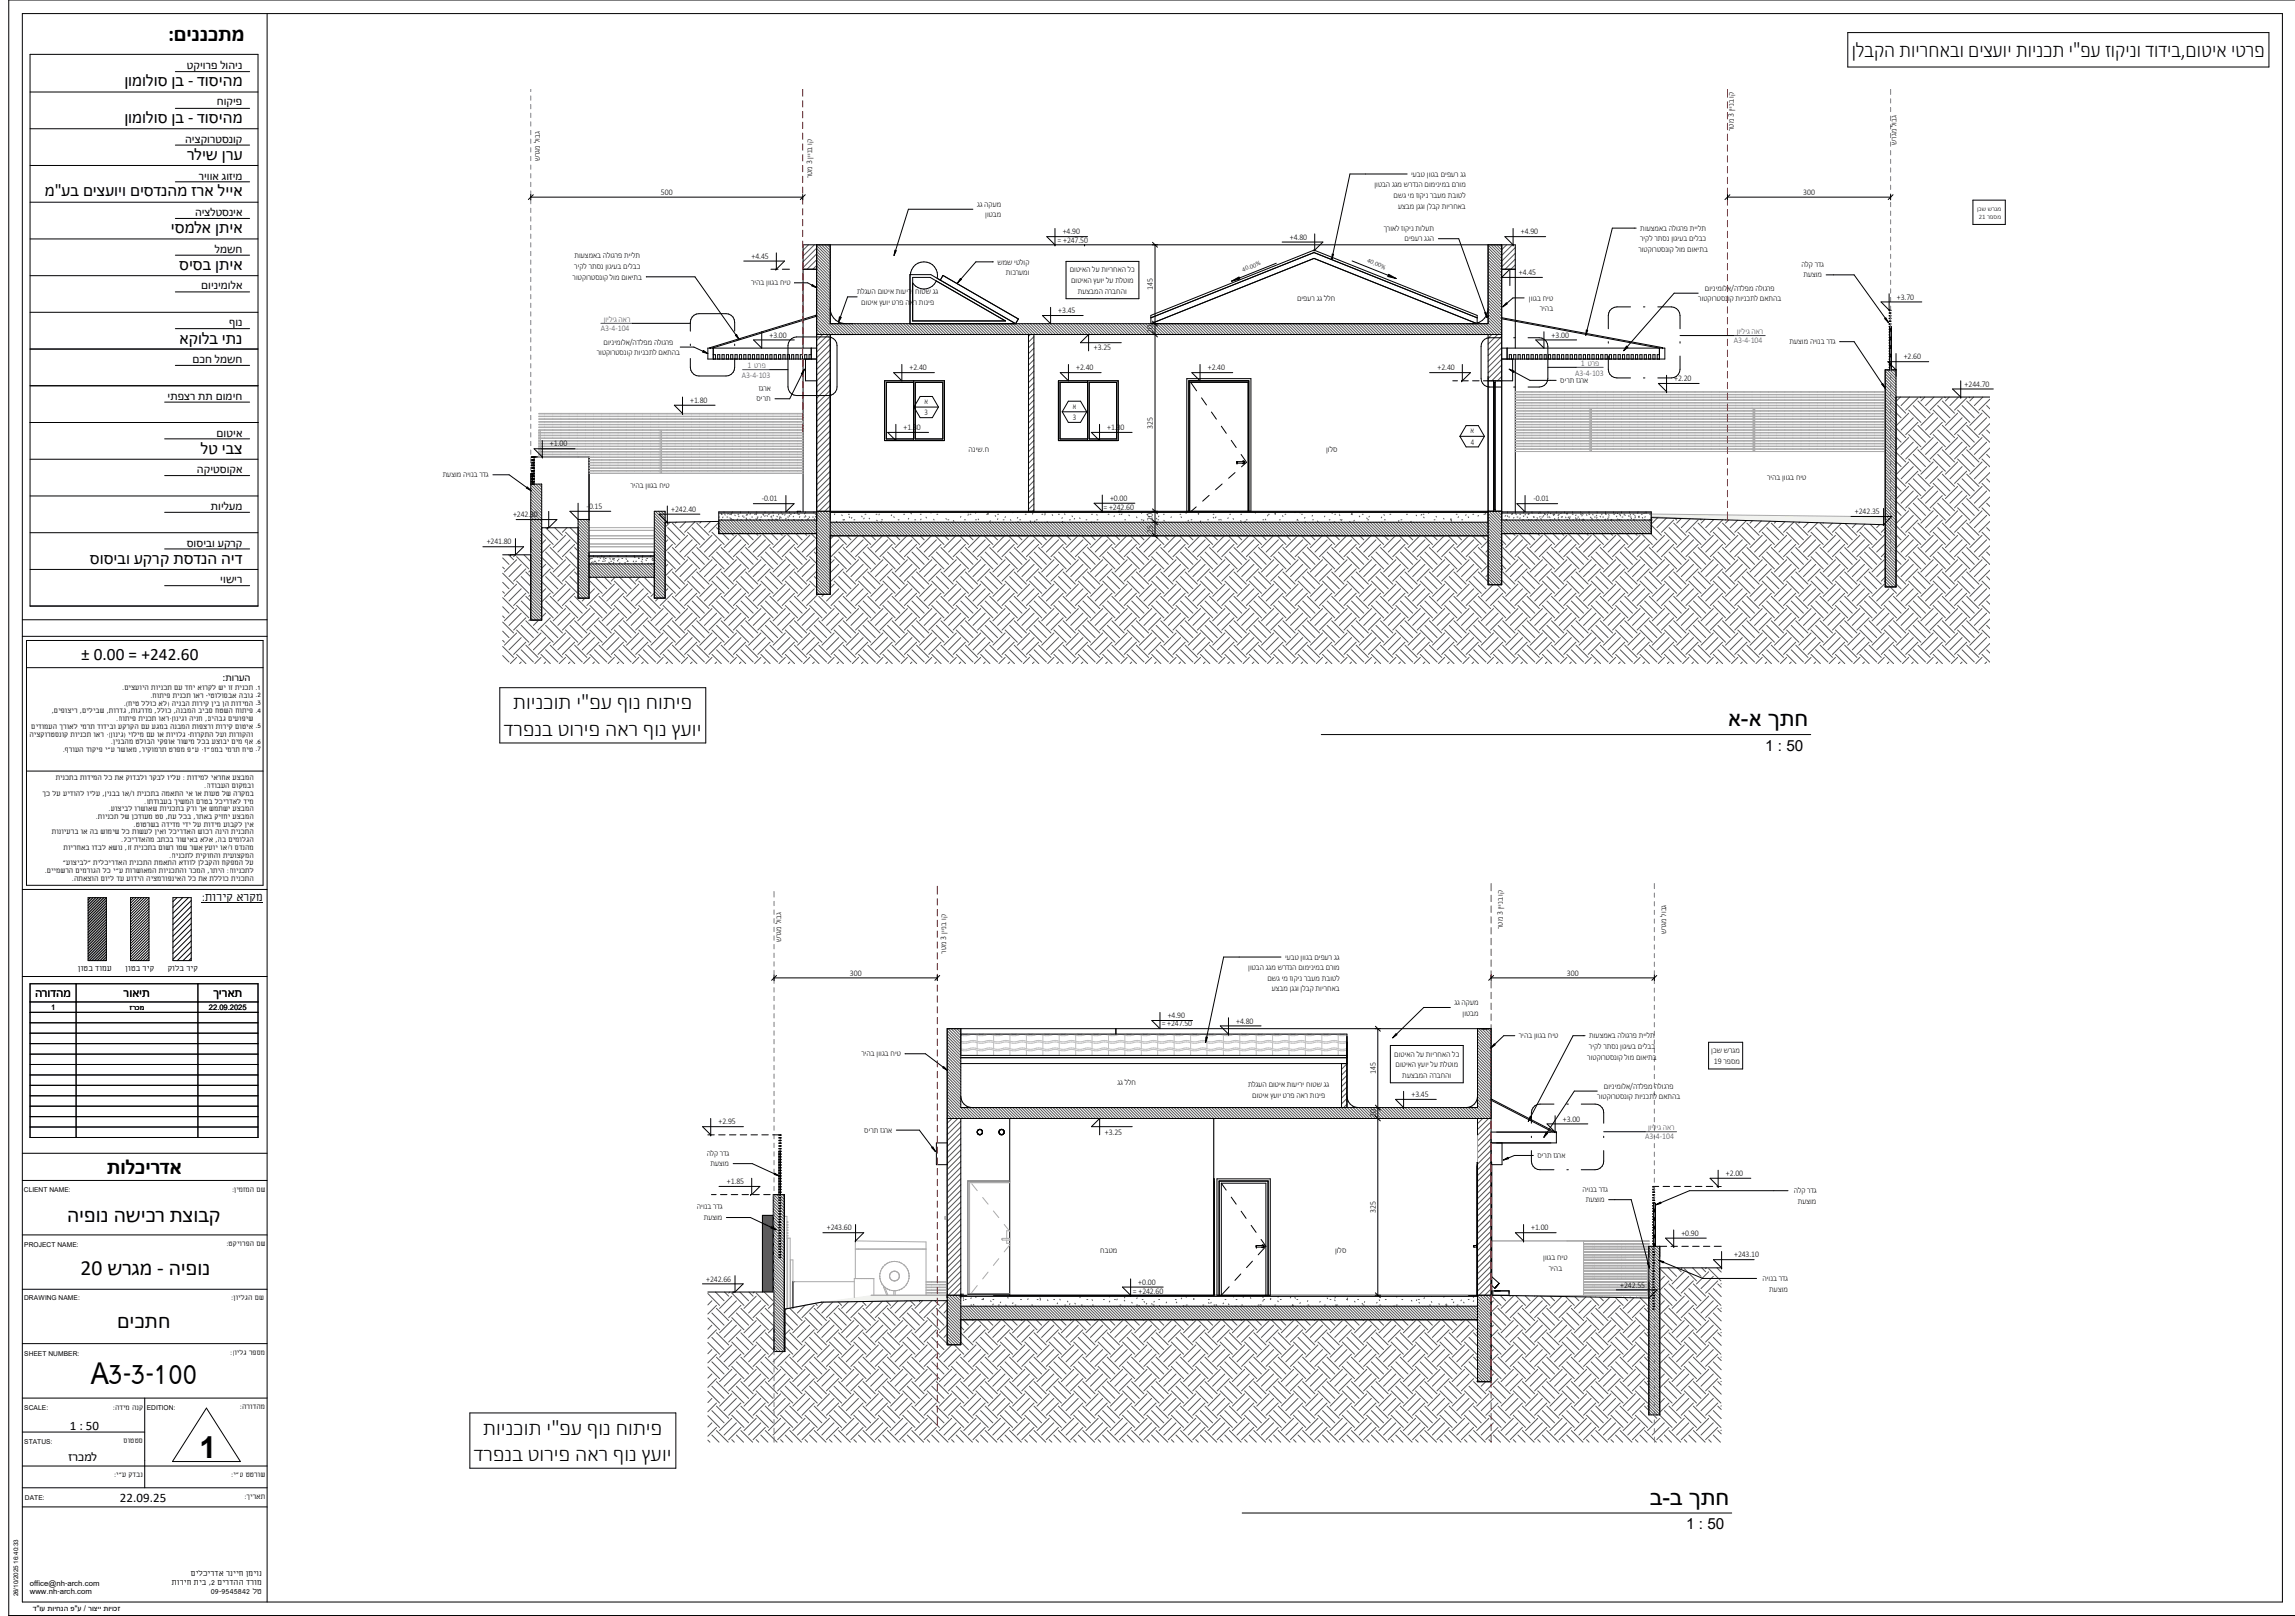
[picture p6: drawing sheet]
<svg xmlns="http://www.w3.org/2000/svg" width="844mm" height="594mm" viewBox="0 0 844 594" stroke-linecap="round" stroke-linejoin="round" font-family="sans-serif">
<defs><g id="words">
<text font-size="12.4" x="33.4" y="508.9">A3-3-100</text>
<text font-size="11.1" x="73.4" y="536">1</text>
<g font-size="8.4">
<text x="635.4" y="266.9">א-א ךתח</text>
<text x="606.7" y="553.1">ב-ב ךתח</text>
</g>
<g font-size="7.9">
<text x="61.8" y="15.2">:םיננכתמ</text>
<text x="680.9" y="21">ןלבקה ת יו רחאבו םיצע יו ת יו נכת י&quot;פע זוקינו דודיב,םוטיא יטרפ</text>
<text x="188.7" y="260.8">ת יו נכות י&quot;פע ףונ חותיפ</text>
<text x="185.2" y="270.5">דרפנב טוריפ האר ףונ ץע יו</text>
<text x="39.4" y="431.8">תולכירדא</text>
<text x="24.7" y="449.1">היפונ השיכר תצובק</text>
<text x="29.6" y="468.8">20 שרגמ - היפונ</text>
<text x="43.1" y="488.4">םיכתח</text>
<text x="177.7" y="527.5">ת יו נכות י&quot;פע ףונ חותיפ</text>
<text x="174.2" y="537.1">דרפנב טוריפ האר ףונ ץע יו</text>
</g>
<g font-size="6.4">
<text x="45.7" y="31.8">ןומולוס ןב - דוסיהמ</text>
<text x="45.7" y="45">ןומולוס ןב - דוסיהמ</text>
<text x="68.9" y="58.7">רליש ןרע</text>
<text x="16.4" y="72.1">מ&quot;עב םיצעויו םיסדנהמ זרא לייא</text>
<text x="62.9" y="85.7">יסמלא ןתיא</text>
<text x="65.9" y="99.4">סיסב ןתיא</text>
<text x="66" y="126.3">אקולב יתנ</text>
<text x="73.8" y="166.8">לט יבצ</text>
<text x="33.1" y="207.3">סוסיבו עקרק תסדנה היד</text>
<text x="29.9" y="242.7">± 0.00 =</text>
<text x="52" y="242.7">+242.60</text>
</g>
<g font-size="5.6">
<text x="649" y="276">1 :</text>
<text x="656.8" y="276">50</text>
<text x="619.9" y="562.2">1 :</text>
<text x="627.8" y="562.2">50</text>
</g>
<g font-size="4.8">
<text x="12.9" y="366.6">הרודהמ</text>
<text x="45.5" y="366.6">רואית</text>
<text x="78.4" y="366.6">ךיראת</text>
</g>
<g font-size="4.7">
<text x="25.7" y="525.6">1 : 50</text>
<text x="25.2" y="536.9">זרכמל</text>
<text x="44.1" y="552.3">22.09.25</text>
</g>
<text font-size="4.6" x="74.2" y="331">:תוריק ארקמ</text>
<g font-size="4.4">
<text x="68.7" y="25.4">טקיורפ לוהינ</text>
<text x="79.7" y="38.7">חוקיפ</text>
<text x="68.1" y="52.5">היצקורטסנוק</text>
<text x="73.1" y="66">ריווא גוזימ</text>
<text x="71.7" y="79.3">היצלטסניא</text>
<text x="79" y="92.9">למשח</text>
<text x="74" y="106.3">םוינימולא</text>
<text x="84.2" y="120">ףונ</text>
<text x="70.8" y="133.5">םכח למשח</text>
<text x="61.6" y="147">יתפצר תת םומיח</text>
<text x="79.6" y="160.5">םוטיא</text>
<text x="72.4" y="174">הקיטסוקא</text>
<text x="77.5" y="187.5">תוילעמ</text>
<text x="68.7" y="201">סוסיבו עקרק</text>
<text x="81" y="214.5">יושיר</text>
</g>
<g font-size="3.9">
<text x="81.8" y="250.2">:</text>
<text x="82.9" y="250.2">תורעה</text>
</g>
<g font-size="3.2">
<text x="637.5" y="48.2" transform="rotate(-90 637.5 48.2)">רטמ 3 יין נב וק</text>
<text x="697.4" y="53.3" transform="rotate(-90 697.4 53.3)">שרגמ לובג</text>
<text x="198.5" y="59.3" transform="rotate(-90 198.5 59.3)">שרגמ לובג</text>
<text x="298.6" y="65.6" transform="rotate(-90 298.6 65.6)">רטמ 3 יין נב וק</text>
<text x="518.9" y="64.9">יעבט וון גב םיפער גג</text>
<text x="243" y="71.6">500</text>
<text x="506" y="68.8">ון טבה גגמ שרדנה םומינימב םרומ</text>
<text x="663" y="71.6">300</text>
<text x="359.2" y="76">גג הקעמ</text>
<text x="512.4" y="72.8">םשג ימ וז קינ רבעמ תבוטל</text>
<text x="514.1" y="76.7">עצבמ ןגגו ןלבק ת יו רחאב</text>
<text x="362.9" y="79.9">ון טבמ</text>
<text x="388.9" y="89.3">= +247.50</text>
<text x="390.7" y="86.1">+4.90</text>
<text x="474.3" y="88.1">+4.80</text>
<text x="508.8" y="84.8">ךרואל זוקינ תולעת</text>
<text x="516.5" y="88.7">םיפער גגה</text>
<text x="559.2" y="86.1">+4.90</text>
<text x="603" y="88.7">ריקל רתסנ ון גיעב םילבכ</text>
<text x="603.1" y="84.8">תועצמאב הלוגרפ ת יי לת</text>
<text x="211.2" y="95">תועצמאב הלוגרפ ת יי לת</text>
<text x="276.3" y="95.1">+4.45</text>
<text x="602.4" y="92.7">רוטקורטסנוק לומ םואיתב</text>
<text x="211.2" y="98.8">ריקל רתסנ ון גיעב םילבכ</text>
<text x="366.7" y="97.2">שמש יטלוק</text>
<text x="369.9" y="101.1">תוכרעמו</text>
<text x="393.4" y="100.1">םוטיאה לע ת יו רחאה לכ</text>
<text x="558.5" y="101">+4.45</text>
<text x="662.4" y="98.1">הלק רדג</text>
<text x="663.1" y="102">תעצומ</text>
<text x="210.5" y="102.8">רוטקורטסנוק לומ םואיתב</text>
<text x="276.1" y="104.9">ריהב וון גב חיט</text>
<text x="393.8" y="104">םוטיאה ץע יו לע תלטומ</text>
<text x="396.3" y="107.9">תעצבמה הרבחהו</text>
<text x="423.9" y="106.6" transform="rotate(-90 423.9 106.6)">145</text>
<text x="626.9" y="106.9">ם יו נימולא/הדלפמ הלוגרפ</text>
<text x="315.2" y="108.2">תלגעה םוטיא תועיר</text>
<text x="316.7" y="112.1">םוטיא ץע יו טרפ הא</text>
<text x="335.2" y="108.2">י</text>
<text x="336" y="112.1">ר תוניפ</text>
<text x="336.5" y="108.2">חוטש גג</text>
<text x="476.9" y="110.5">םיפער גג ללח</text>
<text x="563.5" y="110.5">וון גב חיט</text>
<text x="624.4" y="110.8">רוטקורטסנ</text>
<text x="635.4" y="110.8">ו</text>
<text x="636" y="110.8">ק ת יו נכתל םאתהב</text>
<text x="697.5" y="110.1">+3.70</text>
<text x="389.1" y="115.1">+3.45</text>
<text x="566.2" y="114.4">ריהב</text>
<text x="282.9" y="124.1">+3.00</text>
<text x="423.9" y="122.4" transform="rotate(-90 423.9 122.4)">20</text>
<text x="570.5" y="124.1">+3.00</text>
<text x="219.5" y="130.6">רוטקורטסנוק ת יו נכתל םאתהב</text>
<text x="221.9" y="126.7">ם יו נימולא/הדלפמ הלוגרפ</text>
<text x="402.2" y="128.7">+3.25</text>
<text x="658" y="126.6">תעצומ ה וי נב רדג</text>
<text x="334.4" y="136.1">+2.40</text>
<text x="395.7" y="136.1">+2.40</text>
<text x="444.1" y="136.1">+2.40</text>
<text x="528.5" y="136.1">+2.40</text>
<text x="700" y="132.1">+2.60</text>
<text x="279" y="143.7">זגרא</text>
<text x="573.7" y="140.8">סירת זגרא</text>
<text x="615.6" y="140.1">+2.20</text>
<text x="722.4" y="142.1">+244.70</text>
<text x="253.8" y="148.1">+1.80</text>
<text x="278.2" y="147.6">סירת</text>
<text x="340" y="148.5">א</text>
<text x="340" y="152.7">3</text>
<text x="394.5" y="150.2">א</text>
<text x="394.5" y="154.4">3</text>
<text x="332.2" y="158.1">+1.30</text>
<text x="407.1" y="158.1">+1.30</text>
<text x="423.9" y="157.6" transform="rotate(-90 423.9 157.6)">325</text>
<text x="540.7" y="159.2">א</text>
<text x="202.2" y="164.1">+1.00</text>
<text x="356.2" y="166">הניש.ח</text>
<text x="488.2" y="166">ון לס</text>
<text x="540.8" y="163.4">4</text>
<text x="162.8" y="175.5">תעצומ ה וי נב רדג</text>
<text x="231.8" y="179.5">ריהב וון גב חיט</text>
<text x="649.7" y="176.4">ריהב וון גב חיט</text>
<text x="280.1" y="184.3">-0.01</text>
<text x="408.1" y="184.1">+0.00</text>
<text x="563.8" y="184.3">-0.01</text>
<text x="188.6" y="190.2">+242.30</text>
<text x="215.7" y="187.1">-0.15</text>
<text x="246.8" y="188.2">+242.40</text>
<text x="405.8" y="187.4">= +242.60</text>
<text x="423.9" y="191.4" transform="rotate(-90 423.9 191.4)">20</text>
<text x="682" y="189">+242.35</text>
<text x="423.9" y="195.9" transform="rotate(-90 423.9 195.9)">25</text>
<text x="178.9" y="200.1">+241.80</text>
<text x="552.6" y="341.5" transform="rotate(-90 552.6 341.5)">רטמ 3 יין נב וק</text>
<text x="287.2" y="346.4" transform="rotate(-90 287.2 346.4)">שרגמ לובג</text>
<text x="612.6" y="343.5" transform="rotate(-90 612.6 343.5)">שרגמ לובג</text>
<text x="347.9" y="350.6" transform="rotate(-90 347.9 350.6)">רטמ 3 יין נב וק</text>
<text x="472.5" y="352.8">יעבט וון גב םיפער גג</text>
<text x="28.7" y="357.1">ןוטב דומע</text>
<text x="46.2" y="357.1">ןוטב ריק</text>
<text x="61.7" y="357.1">קולב ריק</text>
<text x="312.5" y="358.6">300</text>
<text x="459.6" y="356.7">ון טבה גגמ שרדנה םומינימב םרומ</text>
<text x="576.1" y="358.6">300</text>
<text x="466" y="360.6">םשג ימ וז קינ רבעמ תבוטל</text>
<text x="467.7" y="364.5">עצבמ ןגגו ןלבק ת יו רחאב</text>
<text x="534.8" y="369.5">גג הקעמ</text>
<text x="427.1" y="377.3">= +247.50</text>
<text x="429.3" y="374.3">+4.90</text>
<text x="454.5" y="376.3">+4.80</text>
<text x="538.4" y="373.4">ון טבמ</text>
<text x="558.5" y="381.7">ריהב וון גב חיט</text>
<text x="584.3" y="381.8">תועצמאב הלוגרפ ת יי לת</text>
<text x="316.7" y="388.4">ריהב וון גב חיט</text>
<text x="512.7" y="388.4">םוטיאה לע ת יו רחאה לכ</text>
<text x="583.6" y="389.6">רוטקורטסנוק לומ םואיתב</text>
<text x="584.2" y="385.7">ריקל רתסנ ון גיעב םילבכ</text>
<text x="629.2" y="387.2">ןכש שרגמ</text>
<text x="505.8" y="394.8" transform="rotate(-90 505.8 394.8)">145</text>
<text x="513.1" y="392.3">םוטיאה ץע יו לע תלטומ</text>
<text x="630.2" y="391.1">19 רפסמ</text>
<text x="410.9" y="398.8">גג ללח</text>
<text x="458.9" y="399.7">תלגעה םוטיא תועירי חוטש גג</text>
<text x="515.6" y="396.2">תעצבמה הרבחהו</text>
<text x="589.7" y="400.2">ם יו נימולא/הדלפמ הלוגרפ</text>
<text x="460.4" y="403.6">םוטיא ץע יו טרפ האר תוניפ</text>
<text x="519" y="403.3">+3.45</text>
<text x="587.3" y="404.1">רוטקורטסנוק ת יו נכתל םאתהב</text>
<text x="264.2" y="413.3">+2.95</text>
<text x="505.8" y="410.6" transform="rotate(-90 505.8 410.6)">20</text>
<text x="574.7" y="412.3">+3.00</text>
<text x="317.8" y="416.4">סירת זגרא</text>
<text x="406.2" y="417.3">+3.25</text>
<text x="259.8" y="424.8">הלק רדג</text>
<text x="565.3" y="425.7">סירת זגרא</text>
<text x="261.2" y="428.7">תעצומ</text>
<text x="267.3" y="435.3">+1.85</text>
<text x="634.6" y="432.3">+2.00</text>
<text x="581.8" y="438.1">ה וי נב רדג</text>
<text x="583.1" y="442">תעצומ</text>
<text x="659.6" y="438.7">הלק רדג</text>
<text x="661" y="442.6">תעצומ</text>
<text x="256.2" y="444.6">ה וי נב רדג</text>
<text x="258.7" y="448.5">תעצומ</text>
<text x="505.8" y="445.8" transform="rotate(-90 505.8 445.8)">325</text>
<text x="304" y="452.3">+243.60</text>
<text x="563" y="452.3">+1.00</text>
<text x="618.2" y="454.3">+0.90</text>
<text x="404.6" y="460.8">חבטמ</text>
<text x="491.6" y="460.8">ון לס</text>
<text x="568.7" y="463.2">וון גב חיט</text>
<text x="569.5" y="467.1">ריהב</text>
<text x="637.6" y="462.3">+243.10</text>
<text x="259.7" y="471.1">+242.66</text>
<text x="418.5" y="472.3">+0.00</text>
<text x="595.8" y="473.3">+242.55</text>
<text x="648" y="471">ה וי נב רדג</text>
<text x="416.6" y="475.5">= +242.60</text>
<text x="650.5" y="474.9">תעצומ</text>
<text x="70.1" y="579.5">םילכירדא רנייח ןמיונ</text>
<text x="11" y="582.9">office@nh-arch.com</text>
<text x="11" y="586.1">www.nh-arch.com</text>
<text x="63.2" y="582.7">תוריח תיב ,2 םירדהה דרומ</text>
<text x="77.5" y="585.9">09-9545842 לט</text>
</g>
<g font-size="3.2" fill="#003bbd">
<text x="223.3" y="118.2">יון ליג האר</text>
<text x="220.9" y="121.6">A3-4-104</text>
<text x="639.9" y="122.6">יון ליג האר</text>
<text x="637.5" y="126.1">A3-4-104</text>
<text x="274.8" y="135.2">1 טרפ</text>
<text x="581.2" y="134.4">1 טרפ</text>
<text x="272.7" y="138.9">A3-4-103</text>
<text x="579.2" y="138.1">A3-4-103</text>
<text x="604.9" y="418.8">A3-4-104</text>
<text x="607.3" y="415.3">יון ליג האר</text>
</g>
<text font-size="2.9" x="12.1" y="592.4">ד&quot;וע תויחנה פ&quot;ע / רוציי תויוכז</text>
<g font-size="2.8">
<text x="44.9" y="253.7">.</text>
<text x="45.7" y="253.7">םיצעויה תוינכת םע דחי אורקל שי וז תינכת</text>
<text x="55.3" y="256.5">.</text>
<text x="56.1" y="256.5">חותיפ תינכת ואר</text>
<text x="75.7" y="256.5">-</text>
<text x="76.5" y="256.5">יטולוסבא הבוג</text>
<text x="93.9" y="253.5">.</text>
<text x="93.9" y="256.4">.</text>
<text x="94.7" y="253.5">1</text>
<text x="94.7" y="256.4">2</text>
<text x="19" y="262.3">,םיפוציר</text>
<text x="29.4" y="262.3">,םיליבש</text>
<text x="39.2" y="262.3">,תורדג</text>
<text x="45.5" y="259.4">.</text>
<text x="46.3" y="259.4">)חיט ללוכ אל(</text>
<text x="47.2" y="262.3">,תוגרדמ</text>
<text x="56.8" y="262.3">,ללוכ</text>
<text x="63.2" y="259.4">הינבה תוריק ןיב ןה תודימה</text>
<text x="63.9" y="262.3">,הנבמה ביבס חטשה חותיפ</text>
<text x="93.9" y="259.2">.</text>
<text x="93.9" y="262.1">.</text>
<text x="94.7" y="259.2">3</text>
<text x="94.7" y="262.1">4</text>
<text x="11.5" y="267.9">םידומעה ךרואל ימרת דודיבו עקרקה םע עגמב הנבמה תופצרו תוריק םוטיא</text>
<text x="42.7" y="265.1">.</text>
<text x="43.5" y="265.1">חותיפ תינכת ואר-</text>
<text x="63" y="265.1">ן</text>
<text x="63.8" y="265.1">וניגו הינח</text>
<text x="75.4" y="265.1">,םיהבג םיעופיש</text>
<text x="93.9" y="267.8">.</text>
<text x="94.7" y="267.8">5</text>
<text x="10.8" y="270.8">היצקורטסנוק תוינכת ואר</text>
<text x="39" y="270.8">-</text>
<text x="39.8" y="270.8">)ן</text>
<text x="40.8" y="273.6">.</text>
<text x="41.5" y="270.8">וניג(</text>
<text x="41.6" y="273.6">ן</text>
<text x="42.4" y="273.6">ינבהמ טלובה יקפוא רושימ לכב עצובי םימ ףא</text>
<text x="47.1" y="270.8">יולימ םע וא תויולג</text>
<text x="69" y="270.8">-</text>
<text x="69.8" y="270.8">תורקתה לעו תורוקהו</text>
<text x="93.9" y="273.4">.</text>
<text x="94.7" y="273.4">6</text>
<text x="23.1" y="276.5">.</text>
<text x="23.9" y="276.5">ףרועה דוקיפ י&quot;ע רשואמ</text>
<text x="51.2" y="276.5">,ריקומרת טרפמ פ&quot;ע</text>
<text x="74" y="276.5">-</text>
<text x="74.8" y="276.5">ד&quot;ממב ימרת חיט</text>
<text x="93.9" y="276.3">.</text>
<text x="94.7" y="276.3">7</text>
<text x="20.5" y="286.9">תינכתב תודימה לכ תא קודבלו רקבל וילע</text>
<text x="67.2" y="286.9">:</text>
<text x="68.8" y="286.9">תודימל יארחא עצבמה</text>
<text x="15.6" y="292.5">ךכ לע עידוהל וילע</text>
<text x="37.7" y="292.5">,</text>
<text x="38.5" y="292.5">ן</text>
<text x="39.2" y="292.5">ינבב וא/ו תינכתב המאתה יא וא תועט לש הרקמב</text>
<text x="75.1" y="289.7">.</text>
<text x="75.8" y="289.7">הדובעה םוקמבו</text>
<text x="39.9" y="298.2">.</text>
<text x="40.7" y="298.2">עוציבל ורשואש תוינכתב קרו ךא שמתשי עצבמה</text>
<text x="53" y="295.4">.</text>
<text x="53.8" y="295.4">ותדובעב ךישמה םרטב לכירדאל דימ</text>
<text x="35.2" y="301.1">.</text>
<text x="36" y="301.1">תוינכת לש ןכדועמ טס</text>
<text x="49.1" y="303.9">.</text>
<text x="49.9" y="303.9">טוטרשב הדידמ ידי לע תודימ עובקל ןיא</text>
<text x="61" y="301.1">,</text>
<text x="61.8" y="301.1">תע לכב</text>
<text x="71.1" y="301.1">,</text>
<text x="71.9" y="301.1">רתאב קיזחי עצבמה</text>
<text x="19.1" y="306.7">תונויערב וא הב שומיש לכ תושעל ןיאו לכירדאה שוכר הניה תינכתה</text>
<text x="44.5" y="309.6">.</text>
<text x="45.3" y="309.6">לכירדאהמ בתכב רושיאב אלא</text>
<text x="79.2" y="309.6">,</text>
<text x="80" y="309.6">הב םימולגה</text>
<text x="23.4" y="312.5">תוירחאב ודבל אשונ</text>
<text x="45.9" y="312.5">,</text>
<text x="46.7" y="312.5">וז תינכתב םושר ומש רשא ץעוי וא/ו סדנהמ</text>
<text x="62.2" y="315.3">.</text>
<text x="63" y="315.3">תינכתל תיקוחהו תיעוצקמה</text>
<text x="16.4" y="321">.</text>
<text x="17.2" y="321">םיימשרה םימרוגה לכ י&quot;ע תורשואמה תוינכתהו רכמה</text>
<text x="23.1" y="318.1">&quot;עוציבל&quot;</text>
<text x="26.4" y="323.8">.</text>
<text x="27.2" y="323.8">התאצוה םויל דע עודיה היצמרופניאה לכ תא תללוכ תינכתה</text>
<text x="34.3" y="318.1">תילכירדאה תינכתה תמאתה אדוול ןלבקהו חקפמה לע</text>
<text x="76.3" y="321">,</text>
<text x="77.1" y="321">רתיה</text>
<text x="83.4" y="321">:</text>
<text x="84.2" y="321">תוינכתל</text>
<text x="18.8" y="371.2">1</text>
<text x="47.6" y="371.2">זרכמ</text>
<text x="76.8" y="371.2">22.09.2025</text>
<text x="85.3" y="438.3">:</text>
<text x="86.1" y="438.3">ן</text>
<text x="86.9" y="438.3">ימזמה םש</text>
<text x="83.3" y="458.2">:</text>
<text x="84" y="458.2">טקיורפה םש</text>
<text x="85" y="478">:</text>
<text x="85.9" y="478">ן</text>
<text x="86.7" y="478">וילגה םש</text>
<text x="84.6" y="498">:</text>
<text x="85.4" y="498">ן</text>
<text x="86.2" y="498">וילג רפסמ</text>
<text x="41.5" y="518.3">:</text>
<text x="42.3" y="518.3">הדימ הנק</text>
<text x="88.2" y="518">:</text>
<text x="89" y="518">הרודהמ</text>
<text x="45.5" y="530.5">סוטטס</text>
<text x="42" y="543.1">:</text>
<text x="42.8" y="543.1">י&quot;ע קדבנ</text>
<text x="85" y="543.1">:</text>
<text x="85.9" y="543.1">י&quot;ע טטרוש</text>
<text x="89.9" y="551.2">:</text>
<text x="90.7" y="551.2">ךיראת</text>
</g>
<g font-size="2.5">
<text x="726.9" y="77.4">ןכש שרגמ</text>
<text x="727.6" y="80.4">21 רפסמ</text>
<text x="8.8" y="438.2">CLIENT NAME:</text>
<text x="8.9" y="458.3">PROJECT NAME:</text>
<text x="8.8" y="477.8">DRAWING NAME:</text>
<text x="8.9" y="498.6">SHEET NUMBER:</text>
<text x="8.9" y="518.4">SCALE:</text>
<text x="54" y="518.2">EDITION:</text>
<text x="8.9" y="530.9">STATUS:</text>
<text x="9.1" y="551.3">DATE:</text>
</g>
<g font-size="2.4">
<text x="457.2" y="99.9" transform="rotate(-22 457.2 99.9)">40.00%</text>
<text x="502.6" y="96.4" transform="rotate(22 502.6 96.4)">40.00%</text>
</g>
<text font-size="2.3" x="6.7" y="586.9" transform="rotate(-90 6.7 586.9)">26/10/2025 16:40:33</text>
</g></defs>
<g fill="#f2f5e7">
<path d="M607.1 189h86.1v1h-86.1z"/>
<path d="M608.1 190h85.1v2.9h-85.1z"/>
</g>
<g fill="#fff">
<path d="M547.2 123h5v17h-5z"/>
<path d="M305.3 192h241.9v5h-241.9z"/>
</g>
<path d="M305.3 188.2h241.9" fill="none" stroke="#555" stroke-width=".42"/>
<g fill="#fff">
<path d="M305.3 188.4h241.9v3.6h-241.9z"/>
<path d="M295.3 90h5v9h-5z"/>
<path d="M552.2 90h4.9v9h-4.9z"/>
<path d="M378.2 123h2v65h-2z"/>
<path d="M313.5 119h225.4v4h-225.4z"/>
<path d="M552.2 191.2h54.9v5h-54.9z"/>
<path d="M552.2 188.2h54.9v.4h-54.9z"/>
<path d="M552.2 188.6h54.9v2.6h-54.9z"/>
<path d="M195.2 178h4v50h-4z"/>
<path d="M195.4 168h.6v.2h-.6z"/>
<path d="M195.4 169l.6 .2z"/>
<path d="M195.4 170h.6v.2h-.6z"/>
<path d="M195.4 171h.6v.2h-.6z"/>
<path d="M195.4 172l.6 .2z"/>
<path d="M195.4 173h.6v.2h-.6z"/>
<path d="M195.4 174h.6v.2h-.6z"/>
<path d="M195.4 175h.6v.2h-.6z"/>
<path d="M195.4 176h.6v.2h-.6z"/>
<path d="M195.4 177l.6 .2z"/>
<path d="M216.6 207.3h24v4.9h-24z"/>
<path d="M216.6 204.3h24v.4h-24z"/>
<path d="M216.6 204.7h24v2.6h-24z"/>
<path d="M216.6 203h24v1.3h-24z"/>
<path d="M264.3 191.2h36v5h-36z"/>
<path d="M264.3 188.2h36v.4h-36z"/>
<path d="M264.3 188.6h36v2.6h-36z"/>
<path d="M212.6 191h4v28.9h-4z"/>
<path d="M240.6 188h4v31.9h-4z"/>
<path d="M694.6 114l.6 .2z"/>
<path d="M694.6 115h.6v.2h-.6z"/>
<path d="M694.6 116l.6 .2z"/>
<path d="M694.6 117h.6v.2h-.6z"/>
<path d="M694.6 118h.6v.2h-.6z"/>
<path d="M694.6 119l.6 .2z"/>
<path d="M694.6 120h.6v.2h-.6z"/>
<path d="M694.6 121h.6v.2h-.6z"/>
<path d="M694.6 122h.6v.2h-.6z"/>
<path d="M694.6 123h.6v.2h-.6z"/>
<path d="M694.6 124l.6 .2z"/>
<path d="M694.6 125h.6v.2h-.6z"/>
<path d="M694.6 126h.6v.2h-.6z"/>
<path d="M694.6 127l.6 .2z"/>
<path d="M694.6 128h.6v.2h-.6z"/>
<path d="M694.6 129h.6v.2h-.6z"/>
<path d="M694.6 130h.6v.2h-.6z"/>
<path d="M694.6 131h.6v.2h-.6z"/>
<path d="M694.6 132l.6 .2z"/>
<path d="M694.6 133h.6v.2h-.6z"/>
<path d="M694.6 134h.6v.2h-.6z"/>
<path d="M694.6 135l.6 .2z"/>
<path d="M198.2 152h97.1v.2h-97.1z"/>
<path d="M198.2 153l97.1 .2z"/>
<path d="M198.2 154h97.1v.2h-97.1z"/>
<path d="M198.2 155h97.1v.2h-97.1z"/>
<path d="M198.2 156l97.1 .2z"/>
<path d="M198.2 157h97.1v.2h-97.1z"/>
<path d="M198.2 158h97.1v.2h-97.1z"/>
<path d="M198.2 159h97.1v.2h-97.1z"/>
<path d="M198.2 160h97.1v.2h-97.1z"/>
<path d="M198.2 161l97.1 .2z"/>
<path d="M198.2 162h97.1v.2h-97.1z"/>
<path d="M198.2 163h97.1v.2h-97.1z"/>
<path d="M198.2 164l97.1 .2z"/>
<path d="M198.2 165h97.1v.2h-97.1z"/>
<path d="M198.2 166h97.1v.2h-97.1z"/>
<path d="M198.2 167h97.1v.2h-97.1z"/>
<path d="M216.6 168h78.7v.2h-78.7z"/>
<path d="M216.6 169l78.7 .2z"/>
<path d="M216.6 170h78.7v.2h-78.7z"/>
<path d="M216.6 171h78.7v.2h-78.7z"/>
<path d="M216.6 172l78.7 .2z"/>
<path d="M216.6 173h78.7v.2h-78.7z"/>
<path d="M557.1 144h136.1v.2h-136.1z"/>
<path d="M557.1 145l136.1 .2z"/>
<path d="M557.1 146h136.1v.2h-136.1z"/>
<path d="M557.1 147h136.1v.2h-136.1z"/>
<path d="M557.1 148l136.1 .2z"/>
<path d="M557.1 149h136.1v.2h-136.1z"/>
<path d="M557.1 150h136.1v.2h-136.1z"/>
<path d="M557.1 151h136.1v.2h-136.1z"/>
<path d="M557.1 152h136.1v.2h-136.1z"/>
<path d="M557.1 153l136.1 .2z"/>
<path d="M557.1 154h136.1v.2h-136.1z"/>
<path d="M557.1 155h136.1v.2h-136.1z"/>
<path d="M557.1 156l136.1 .2z"/>
<path d="M557.1 157h136.1v.2h-136.1z"/>
<path d="M557.1 158h136.1v.2h-136.1z"/>
<path d="M557.1 159h136.1v.2h-136.1z"/>
<path d="M557.1 160h136.1v.2h-136.1z"/>
<path d="M557.1 161l136.1 .2z"/>
<path d="M557.1 162h136.1v.2h-136.1z"/>
<path d="M557.1 163h136.1v.2h-136.1z"/>
<path d="M557.1 164l136.1 .2z"/>
<path d="M557.1 165h136.1v.2h-136.1z"/>
<path d="M300.3 123h5v65h-5z"/>
<path d="M184.8 146h546.9v98h-546.9z"/>
<path d="M300.3 136h396.8v82.5h-396.8z"/>
<path d="M300.3 90h251.9v33h-251.9z"/>
</g>
<path d="M607.4 190v.3M609.9 190.1v.3M617.8 190.5v.1M620.1 190.6v.1M622.6 190.7v.1" fill="none" stroke="#c6c6c6" stroke-width=".37"/>
<g fill="none" stroke="#555" stroke-width=".37">
<path d="M297.3 90l-2 2M299.4 90l-4.1 4.1M300.3 91.2l-5 5M300.3 93.3l-5 5.1M300.3 95.5l-3.5 3.5M300.3 97.6l-1.4 1.4M300.3 99.9l5 5M300.3 98.8l5 5M300.3 97.7l5 5M300.3 96.6l5 5.1M300.3 95.6l5 5M300.3 94.5l5 5"/>
<path d="M300.3 93.5l5 5M300.3 92.4l5 5M300.3 91.4l5 5M300.3 90.3l5 5M301 90l4.3 4.2M302 90l3.3 3.2M303.1 90l2.2 2.1M304.2 90l1.1 1.1M305.3 90h.1M547.2 97.5l5 5M547.2 99.6l5 5M547.2 98.6l5 4.9"/>
<path d="M547.2 96.4l5 5M547.2 95.4l5 5M547.2 94.3l5 5M547.2 93.3l5 5M547.2 92.2l5 5M547.2 91.1l5 5M547.2 90.1l5 5M548.1 90l4.1 4M549.2 90l3 3M550.2 90l2 1.9M551.3 90l.9 .8M554 90l-1.8 1.8"/>
<path d="M556.1 90l-3.9 3.9M557.1 91l-4.9 5M557.1 93.1l-4.9 5M557.1 95.2l-3.7 3.8M557.1 97.4l-1.6 1.6M300.3 109.4l5 5M300.3 108.3l5 5M300.3 107.3l5 5M300.3 106.2l5 5M300.3 105.2l5 5M300.3 102l5 5M300.3 100.9l5 5"/>
<path d="M300.3 119l4 4M300.3 117.9l5.1 5.1M300.3 116.8l6.1 6.2M300.3 115.7l7.2 7.3M300.3 114.7l8.3 8.3M300.3 113.6l5 5M300.3 112.6l5 5M300.3 111.5l5 5M300.3 110.4l5 5M300.3 104.1l5 5M300.3 103l5 5M305.6 119l4 4"/>
<path d="M306.7 119l4 4M307.7 119l4 4M308.8 119l4 4M309.8 119l4.1 4M310.9 119l4 4M312 119l4 4M313.1 119l3.9 4M314.1 119l4 4M315.2 119l4 4M316.2 119l4 4M317.3 119l4 4M318.3 119l4 4"/>
<path d="M319.4 119l4 4M320.5 119l3.9 4M321.5 119l4 4M322.6 119l4 4M323.6 119l4.1 4M324.7 119l4 4M325.8 119l4 4M326.8 119l4 4M327.9 119l4 4M328.9 119l4.1 4M330 119l4 4M331 119l4.1 4"/>
<path d="M332.1 119l4 4M333.2 119l4 4M334.3 119l3.9 4M335.3 119l4 4M336.4 119l4 4M337.4 119l4 4M338.5 119l4 4M339.6 119l3.9 4M340.6 119l4 4M341.7 119l4 4M342.7 119l4.1 4M343.8 119l4 4"/>
<path d="M344.8 119l4.1 4M345.9 119l4 4M347 119l4 4M348 119l4 4M349.1 119l4 4M350.1 119l4.1 4M351.2 119l4 4M352.3 119l4 4M353.4 119l3.9 4M354.4 119l4 4M355.5 119l4 4M356.5 119l4 4"/>
<path d="M357.6 119l4 4M358.6 119l4 4M359.7 119l4 4M360.8 119l3.9 4M361.8 119l4 4M362.9 119l4 4M363.9 119l4.1 4M365 119l4 4M366.1 119l4 4M367.1 119l4 4M368.2 119l4 4M369.2 119l4.1 4"/>
<path d="M370.3 119l4 4M371.4 119l4 4M372.4 119l4 4M373.5 119l4 4M374.6 119l3.9 4M375.6 119l4 4M376.7 119l4 4M377.7 119l4 4M378.8 119l4 4M379.9 119l3.9 4M380.9 119l4 4M382 119l4 4"/>
<path d="M383 119l4.1 4M384.1 119l4 4M385.1 119l4.1 4M386.2 119l4 4M387.3 119l4 4M388.3 119l4 4M389.4 119l4 4M390.5 119l4 4M391.5 119l4 4M392.6 119l4 4M393.7 119l3.9 4M394.7 119l4 4"/>
<path d="M395.8 119l4 4M396.8 119l4 4M397.9 119l4 4M398.9 119l4 4M400 119l4 4M401.1 119l4 4M402.1 119l4 4M403.2 119l4 4M404.2 119l4.1 4M405.3 119l4 4M406.4 119l4 4M407.4 119l4 4"/>
<path d="M408.5 119l4 4M409.5 119l4.1 4M410.6 119l4 4M411.7 119l4 4M412.7 119l4 4M413.8 119l4 4M414.9 119l3.9 4M415.9 119l4 4M417 119l4 4M418 119l4 4M419.1 119l4 4M420.2 119l4 4"/>
<path d="M421.2 119l4 4M422.3 119l4 4M423.3 119l4.1 4M424.4 119l4 4M425.4 119l4.1 4M426.5 119l4 4M427.6 119l4 4M428.6 119l4 4M429.7 119l4 4M430.8 119l4 4M431.8 119l4 4M432.9 119l4 4"/>
<path d="M434 119l3.9 4M435 119l4 4M436.1 119l4 4M437.1 119l4 4M438.2 119l4 4M439.3 119l3.9 4M440.3 119l4 4M441.4 119l4 4M442.4 119l4 4M443.5 119l4 4M444.5 119l4.1 4M445.6 119l4 4"/>
<path d="M446.7 119l4 4M447.7 119l4 4M448.8 119l4 4M449.9 119l4 4M450.9 119l4 4M452 119l4 4M453.1 119l3.9 4M454.1 119l4 4M455.2 119l3.9 4M456.2 119l4 4M457.3 119l4 4M458.3 119l4 4"/>
<path d="M459.4 119l4 4M460.5 119l4 4M461.5 119l4 4M462.6 119l4 4M463.6 119l4.1 4M464.7 119l4 4M465.8 119l4 4M466.8 119l4 4M467.9 119l4 4M469 119l3.9 4M470 119l4 4M471.1 119l4 4"/>
<path d="M472.1 119l4 4M473.2 119l4 4M474.3 119l3.9 4M475.3 119l4 4M476.4 119l4 4M477.4 119l4 4M478.5 119l4 4M479.6 119l4 4M480.6 119l4 4M481.7 119l4 4M482.7 119l4 4M483.8 119l4 4"/>
<path d="M484.8 119l4.1 4M485.9 119l4 4M487 119l4 4M488 119l4 4M489.1 119l4 4M490.2 119l4 4M491.2 119l4 4M492.3 119l4 4M493.4 119l3.9 4M494.4 119l4 4M495.5 119l3.9 4M496.5 119l4 4"/>
<path d="M497.6 119l4 4M498.6 119l4.1 4M499.7 119l4 4M500.8 119l4 4M501.8 119l4 4M502.9 119l4 4M503.9 119l4.1 4M505 119l4 4M506.1 119l4 4M507.1 119l4 4M508.2 119l4 4M509.3 119l3.9 4"/>
<path d="M510.3 119l4 4M511.4 119l4 4M512.4 119l4 4M513.5 119l4 4M514.6 119l3.9 4M515.6 119l4 4M516.7 119l4 4M517.7 119l4 4M518.8 119l4 4M519.9 119l4 4M520.9 119l4 4M522 119l4 4"/>
<path d="M523 119l4 4M524.1 119l4 4M525.1 119l4.1 4M526.2 119l4 4M527.3 119l4 4M528.4 119l3.9 4M529.4 119l4 4M530.5 119l4 4M531.5 119l4 4M532.6 119l4 4M533.7 119l3.9 4M534.7 119l4 4"/>
<path d="M535.8 119l3.9 4M536.8 119l4 4M537.9 119l4 4M538.9 119l4.1 4M540 119l4 4M541.1 119l4 4M542.1 119l4 4M543.2 119l4 4M544.2 119l4.1 4M545.3 119l4 4M546.4 119l4 4M547.2 118.7l4.2 4.3"/>
<path d="M547.2 117.6l5 5M547.2 116.6l5 5M547.2 115.5l5 5M547.2 114.5l5 5M547.2 113.4l5 5M547.2 112.4l5 4.9M547.2 111.3l5 5M547.2 110.2l5 5M547.2 109.2l5 5M547.2 108.1l5 5M547.2 107l5 5.1M547.2 106l5 5"/>
<path d="M547.2 104.9l5 5M547.2 103.8l5 5M547.2 102.8l5 5M547.2 101.7l5 5M547.2 100.7l5 5M300.3 120l2.9 3M300.3 122.1l.8 .9M300.3 121.1l1.9 1.9M300.4 123l-.1 .1M302.5 123l-2.2 2.2M304.6 123l-4.3 4.3M305.3 124.4l-5 5"/>
<path d="M305.3 126.5l-5 5M305.3 128.7l-5 5M305.3 130.8l-5 5M305.3 132.9l-5 5M305.3 135l-5 5M305.3 137.2l-5 5M305.3 139.3l-5 5M378.8 123l-.6 .7M380.2 123.8l-2 2M380.2 125.9l-2 2M380.2 128l-2 2M380.2 130.1l-2 2"/>
<path d="M380.2 132.2l-2 2M380.2 134.4l-2 2M380.2 136.5l-2 2M380.2 138.6l-2 2M548.5 123l-1.3 1.4M550.7 123l-3.5 3.5M552.2 123.6l-5 5M552.2 125.7l-5 5M552.2 127.8l-5 5M552.2 130l-5 5M552.2 132.1l-5 5M552.2 134.2l-5 5"/>
<path d="M552.2 136.3l-3.7 3.7M552.2 138.4l-1.6 1.6M693.2 139.5l3.9 4.1M693.2 138.5l3.9 4M693.2 137.4l3.9 4M693.2 136.4l3.9 4M693.8 136l3.3 3.3M694.9 136l2.2 2.3M696 136l1.1 1.2M697 136l.1 .1M305.3 141.4l-5 5M305.3 143.5l-5 5"/>
<path d="M305.3 145.6l-5 5M305.3 147.7l-5 5.1M305.3 149.9l-5 5M305.3 152l-5 5M305.3 154.1l-5 5M305.3 156.3l-5 4.9M305.3 158.4l-5 5M380.2 140.8l-2 1.9M380.2 142.9l-2 2M380.2 145l-2 2M380.2 147.1l-2 2M380.2 149.2l-2 2"/>
<path d="M380.2 151.3l-2 2M380.2 153.5l-2 2M380.2 155.6l-2 2M380.2 157.7l-2 2M380.2 159.9l-2 1.9M693.2 151.2l3.9 4M693.2 159.7l3.9 4M693.2 158.6l3.9 4M693.2 157.6l3.9 4M693.2 156.5l3.9 4M693.2 155.4l3.9 4.1M693.2 154.4l3.9 4"/>
<path d="M693.2 153.3l3.9 4.1M693.2 152.3l3.9 4M693.2 150.2l3.9 3.9M693.2 149.1l3.9 4M693.2 148l3.9 4M693.2 147l3.9 4M693.2 145.9l3.9 4M693.2 144.9l3.9 3.9M693.2 143.8l3.9 4M693.2 142.7l3.9 4M693.2 141.6l3.9 4.1M693.2 140.6l3.9 4"/>
<path d="M697.1 155.1l.2 .2M697.1 146.1l.2 .2M697.1 151.7l1.9 1.9M697.1 157.3l3.6 3.6M697.1 148.3l3.6 3.6M698.8 146l-1.5 1.4M701.8 151.9l-4.5 4.5M701.8 159.8l4.5 4.5M701.8 150.7l4.5 4.6M702.1 146l-3.1 3.1M703.5 153.6l-4.5 4.5M703.5 158.1l4.5 4.5"/>
<path d="M703.5 149.1l4.5 4.5M705.2 146.3l-4.5 4.4M705.2 155.3l-4.5 4.5M705.2 156.4l4.5 4.5M705.2 147.4l4.5 4.5M706 146l.3 .3M707.7 146l-1.4 1.4M710.8 151.9l-4.5 4.5M710.8 159.8l4.5 4.5M710.8 150.7l4.5 4.6M711.1 146l-3.1 3.1M712.5 153.6l-4.5 4.5"/>
<path d="M712.5 158.1l4.5 4.5M712.5 149.1l4.5 4.5M714.2 146.3l-4.5 4.4M714.2 155.3l-4.5 4.5M714.2 156.4l4.5 4.5M714.2 147.4l4.5 4.5M715 146l.3 .3M716.7 146l-1.4 1.4M719.8 151.9l-4.5 4.5M719.8 159.8l4.5 4.5M719.8 150.7l4.5 4.6M720.1 146l-3.1 3.1"/>
<path d="M721.4 153.6l-4.4 4.5M721.4 158.1l4.5 4.5M721.4 149.1l4.5 4.5M723.1 146.3l-4.4 4.4M723.1 155.3l-4.4 4.5M723.1 156.4l4.5 4.5M723.1 147.4l4.5 4.5M724 146l.3 .3M725.7 146l-1.4 1.4M728.8 151.9l-4.5 4.5M728.8 159.8l2.9 2.8M728.8 150.7l2.9 3"/>
<path d="M729.1 146l-3.2 3.1M730.5 153.6l-4.6 4.5M730.5 158.1l1.2 1.2M730.5 149.1l1.2 1.2M731.7 146.7l-4.1 4M731.7 155.7l-4.1 4.1M195.2 179.3l4 4M195.2 178.2l4 4M196 178l3.2 3.2M197 178l2.2 2.1M198.1 178l1.1 1.1M199.1 178h.1"/>
<path d="M305.3 160.5l-5 5M305.3 162.6l-5 5M305.3 164.7l-5 5M305.3 166.8l-5 5M305.3 169l-5 5M305.3 171.1l-5 5M305.3 173.2l-5 5M305.3 175.3l-5 5M305.3 177.5l-5 5M305.3 179.6l-5 5M380.2 162l-2 2M380.2 164.1l-2 2"/>
<path d="M380.2 166.2l-2 2M380.2 168.3l-2 2M380.2 170.4l-2 2M380.2 172.6l-2 1.9M380.2 174.7l-2 2M380.2 176.8l-2 2M380.2 178.9l-2 2M693.2 174.5l5.8 6M693.2 171.4l3.9 3.9M693.2 179.8l3.9 4.1M693.2 178.8l3.9 4M693.2 177.7l3.9 4"/>
<path d="M693.2 176.7l3.9 4M693.2 175.6l3.9 4M693.2 173.5l3.9 4M693.2 172.4l3.9 4M693.2 170.3l3.9 4M693.2 169.2l3.9 4M693.2 168.2l3.9 4M693.2 167.1l3.9 4M693.2 166.1l3.9 4M693.2 165l3.9 4M693.2 164l3.9 3.9M693.2 162.9l3.9 4"/>
<path d="M693.2 161.8l3.9 4M693.2 160.7l3.9 4.1M697.1 173.1l.2 .1M697.1 164l.2 .3M697.1 169.7l1.9 1.8M697.1 160.7l1.9 1.9M697.1 175.3l3.6 3.5M697.1 166.3l3.6 3.5M701.8 160.9l-4.5 4.5M701.8 169.8l-4.5 4.5M701.8 178.8l-4.5 4.5M701.8 177.7l4.5 4.5"/>
<path d="M701.8 168.7l4.5 4.5M703.5 162.6l-4.5 4.4M703.5 171.5l-4.5 4.5M703.5 176l4.5 4.5M703.5 167l4.5 4.5M705.2 164.3l-4.5 4.4M705.2 173.2l-4.5 4.5M705.2 174.3l4.5 4.5M705.2 165.4l4.5 4.4M710.8 160.9l-4.5 4.5M710.8 169.8l-4.5 4.5M710.8 178.8l-4.5 4.5"/>
<path d="M710.8 177.7l4.5 4.5M710.8 168.7l4.5 4.5M712.5 162.6l-4.5 4.4M712.5 171.5l-4.5 4.5M712.5 176l4.5 4.5M712.5 167l4.5 4.5M714.2 164.3l-4.5 4.4M714.2 173.2l-4.5 4.5M714.2 174.3l4.5 4.5M714.2 165.4l4.5 4.4M719.8 160.9l-4.5 4.5M719.8 169.8l-4.5 4.5"/>
<path d="M719.8 178.8l-4.5 4.5M719.8 177.7l4.5 4.5M719.8 168.7l4.5 4.5M721.4 162.6l-4.4 4.4M721.4 171.5l-4.4 4.5M721.4 176l4.5 4.5M721.4 167l4.5 4.5M723.1 164.3l-4.4 4.4M723.1 173.2l-4.4 4.5M723.1 174.3l4.5 4.5M723.1 165.4l4.5 4.4M728.8 160.9l-4.5 4.5"/>
<path d="M728.8 169.8l-4.5 4.5M728.8 178.8l-4.5 4.5M728.8 177.7l2.9 2.9M728.8 168.7l2.9 2.9M730.5 162.6l-4.6 4.4M730.5 171.5l-4.6 4.5M730.5 176l1.2 1.2M730.5 167l1.2 1.3M731.7 164.7l-4.1 4M731.7 173.7l-4.1 4M195.2 199.4l4 4.1M195.2 198.4l4 4"/>
<path d="M195.2 197.3l4 4M195.2 196.3l4 4M195.2 195.2l4 4M195.2 194.1l4 4.1M195.2 193.1l4 4M195.2 192l4 4M195.2 191l4 4M195.2 189.9l4 4M195.2 188.8l4 4M195.2 187.8l4 4M195.2 186.7l4 4M195.2 185.7l4 4"/>
<path d="M195.2 184.6l4 4M195.2 183.6l4 3.9M195.2 182.5l4 4M195.2 181.4l4 4M195.2 180.3l4 4.1M199.2 195.9l4.2 4.3M199.5 194l-.3 .3M200.6 198.5l-1.4 1.4M200.7 194l4.4 4.5M204 194l2.8 2.8M207.9 196.8l-4.5 4.5M207.9 195.7l4.5 4.5"/>
<path d="M208.4 194l-1.6 1.7M209.6 198.5l-4.5 4.4M209.6 194l3 2.9M212.6 195.6l4 4M212.6 194.6l4 4M212.6 193.5l4 4M212.6 199.9l4 4M212.6 198.8l4 4M212.6 197.8l4 4M212.6 196.7l4 4M212.6 192.4l4 4.1M212.6 191.4l4 4"/>
<path d="M213.2 191l3.4 3.4M214.3 191l2.3 2.3M215.3 191l1.3 1.2M216.4 191l.2 .2M240.6 199.3l4 3.9M240.6 198.2l4 4M240.6 197.1l4 4M240.6 196l4 4.1M240.6 195l4 4M240.6 193.9l4 4.1M240.6 192.9l4 4M240.6 191.8l4 4"/>
<path d="M240.6 190.8l4 4M240.6 189.7l4 4M240.6 188.6l4 4.1M241 188l3.6 3.6M242 188l2.6 2.5M243.1 188l1.5 1.4M244.1 188l.5 .4M244.6 196.4l3.7 3.8M245.5 198.5l-.9 .9M245.5 194l4.5 4.5M246.4 192l-1.8 1.8M247.2 192.3l4.5 4.5"/>
<path d="M248.7 191.9l-.4 .4M252.1 191.9l-2.1 2.1M252.8 196.8l-4.5 4.5M252.8 195.7l4.5 4.5M254.5 198.5l-4.5 4.4M254.5 194l4.5 4.5M255.5 191.8l-3.8 3.9M256.2 192.3l4.5 4.5M257.8 191.8l-.5 .5M261.2 191.7l-2.2 2.3M261.8 196.8l-4.5 4.5M261.8 195.7l4.5 4.5"/>
<path d="M263.5 198.5l-4.5 4.4M263.5 194l.8 .8M264.3 190.1h.2M264.3 195.4l.8 .8M264.3 194.3l1.8 1.9M264.3 193.3l2.9 2.9M264.3 192.2l4 4M264.3 192.1l-3.6 3.6M264.3 191.2l5 5M265.1 188.7l.2 .3M265.2 189.1h.4M265.3 191l5.1 5.2"/>
<path d="M265.7 196.2l2.3 2.3M265.9 190l-.2 .3M266.2 188.2v.4M266.4 191.2l5 5M266.5 189.1l.2 .3M267.3 190.1h.3M267.5 191.2l5 5M267.8 188.8l-.2 .3M268.3 189.1h.3M268.4 190.3l.2 .3M268.6 191.2l5 5M268.8 188.9l.1 .3"/>
<path d="M269 190.7l-.2 .3M269 188.6l-.1 .1M269 196.2l.7 .6M269.2 188.2v.4M269.3 191.1h.3M269.6 191.2l5 5M270.2 189.3l.1 .3M270.7 191.2l5 5M270.8 196.8l-4.5 4.5M271.3 190.8l-.2 .3M271.3 189.1h.4M271.3 196.2l4 4"/>
<path d="M271.6 189.7l.1 .3M271.7 191.2l5 5M272.2 188.2v.4M272.3 191.1h.4M272.5 198.5l-4.5 4.4M272.8 191.2l5 5M273.2 189.6l-.2 .2M273.3 190.1h.4M273.9 191.2l4.9 5M274.3 190.4l.2 .3M274.4 191.1h.3M274.5 189.2l-.1 .3"/>
<path d="M274.7 196.2l2.2 2.3M274.7 189.1l.2 .2M274.9 191.2l5 5M275.3 188.2v.4M275.7 190.8l.2 .3M275.9 188.8l-.1 .3M276 191.2l5 5M276.4 190.1h.3M277 191.2l5.1 5M277.4 189.1h.3M278 190.7l.1 .3M278 188.6v.1"/>
<path d="M278 196.2l.6 .6M278.1 191.2l5 5M278.2 188.9l-.2 .3M278.3 188.2v.4M278.4 190.1h.4M278.6 190.3l-.2 .3M279.2 191.2l5 5M279.4 191.1v.1M279.4 191.1h.4M279.8 196.8l-4.5 4.5M280 189.9l-.2 .3M280.2 191.2l5 5"/>
<path d="M280.3 196.2l4 4M280.5 189.1h.3M280.6 189.1l.2 .3M281.3 188.2v.4M281.3 191.2l5 5M281.3 189.6l-.1 .3M281.4 198.5l-4.5 4.4M282 189.5l.2 .3M282.4 191.2l5 5M282.5 189.1h.3M282.5 191.1h.3M283.1 188.6h.1"/>
<path d="M283.4 191.2l5 5M283.5 190.1h.3M283.6 189.7l-.1 .3M283.6 196.2l2.3 2.3M283.9 190.8l.2 .3M284 191.1l-.1 .1M284.2 188.2v.4M284.3 189.4l.1 .3M284.5 191.2l5 5M285.4 190.8l-.2 .3M285.5 191.1h.4M285.5 191.2l5 5"/>
<path d="M285.7 189.7l.1 .3M286.4 189l-.2 .3M286.6 190.1h.3M286.6 191.2l5 5M286.8 190.4l-.2 .3M287 196.2l.6 .6M287.1 190.1l.1 .3M287.2 188.2v.4M287.6 189.1h.3M287.7 191.2l5 5M288.7 189.1l-.2 .3M288.7 191.2l5 5"/>
<path d="M288.8 196.8l-4.5 4.5M289.1 190.5l-.2 .3M289.3 196.2l3.9 4M289.6 190.1h.3M289.8 191.2l5 5M289.8 190.9l.2 .2M290.2 189.5l.2 .3M290.2 188.2v.4M290.4 198.5l-4.5 4.4M290.6 189.1h.4M290.8 191.2l5 5M291.6 191.1h.4"/>
<path d="M291.8 189.8l-.2 .2M291.9 191.2l5 5M292 188.6l.1 .2M292.2 191.1l-.1 .1M292.6 196.2l2.3 2.3M292.9 191.2l5 5M293.2 188.2v.4M293.3 188.8l.2 .3M293.5 191.1v.1M293.7 189.1h.3M294 191.2l5 5M294.1 189.9l-.2 .3"/>
<path d="M294.7 191.1h.3M295.1 191.2l5 5M295.7 190.1h.3M296 188.6l-.2 .3M296 196.2l.6 .6M296.1 191.2l9.2 9.1M296.1 189.6l.2 .3M296.2 188.2v.4M296.7 191.1h.4M297.2 191.2l8.1 8.1M297.2 190.5l-.1 .3M297.5 189.9l.2 .3"/>
<path d="M297.7 196.8l-4.5 4.5M298.2 196.2l2.1 2M298.3 191.2l7 7M298.7 190.1h.4M299.3 188.2v.4M299.3 191.2l6 5.9M299.4 198.5l-4.5 4.4M299.5 190.7l-.2 .3M299.8 189.1h.3M299.8 189.8l.1 .3M300.3 191.1l5.9 5.9M300.3 190l7 7"/>
<path d="M300.3 188.9l8 8.1M300.3 199.6l5 5M300.3 197.4l5 5M300.3 198.5l5 5M300.3 196.4l5 5M300.4 188l9 9M301.4 188l3.9 3.8M302.5 188l2.8 2.8M303.5 188l1.8 1.7M304.6 188l.7 .6M305.3 181.7l-5 5M305.3 183.8l-4.2 4.2"/>
<path d="M305.3 185.9l-2.1 2.1M305.4 192l5 5M306.5 192l5 5M306.5 197l-1.2 1.2M307 188.9l-.2 .3M307.6 192l4.9 5M307.7 191.7l-.2 .3M308 197l3.2 3.2M308.4 198.5l-3.1 3.1M308.6 192l5 5M309.5 189.3l.2 .3M309.7 192l5 5"/>
<path d="M309.9 191.1h.4M310.5 191l-.2 .2M310.7 192l5 5M311.4 197l1.5 1.5M311.8 192l5 5M312 189.1h.3M312.3 190l.1 .3M312.8 192l5 5M313.2 190.2l-.1 .3M313.9 192l5 5M314 191.1h.3M315 192l5 5"/>
<path d="M315.5 197l-4.3 4.3M316 192l5 5M316.8 189.7l.2 .3M317 197l3.2 3.2M317.1 192l5 5M317.4 198.5l-4.5 4.4M317.8 190.5l-.2 .3M318.1 189.1h.3M318.1 192l5.1 5M319.2 192l5 5M319.6 190.5l.1 .3M320.3 192l5 5"/>
<path d="M320.4 197l1.5 1.5M321.4 192l4.9 5M322.1 189.1h.4M322.4 191.2l.1 .3M322.4 192l5 5M323.3 189l-.1 .3M323.5 192l5 5M324.1 191.8l-.2 .2M324.1 191.1h.4M324.5 197l-4.3 4.3M324.5 192l5 5M325.6 192l5 5"/>
<path d="M326 197l3.1 3.2M326.3 198.5l-4.4 4.4M326.6 192l5 5M327.7 192l5 5M327.9 189.3l-.2 .3M328.6 189.9l.2 .3M328.8 192l5 5M329.4 197l1.4 1.5M329.8 192l5 5M330.2 191.1h.4M330.9 192l5 5M331.9 192l5 5"/>
<path d="M332.3 189.1h.3M333 192l5 5M333.5 197l-4.4 4.3M334.1 192l4.9 5M334.1 190.5l-.1 .3M334.9 188.6l.2 .3M334.9 197l3.2 3.2M335.1 192l5 5M335.3 198.5l-4.5 4.4M336.2 192l5 5M336.3 191.1h.4M337.2 192l5.1 5"/>
<path d="M338.3 192l5 5M338.3 197l1.5 1.5M338.4 189.1h.3M338.7 190.8l-.2 .3M339.4 192l5 5M340.4 192l5 5M340.5 190.1l.2 .3M341.5 192l5 5M342.4 188.4l-.1 .2M342.4 197l-4.3 4.3M342.6 192l5 5M343.3 190.9l.2 .3"/>
<path d="M343.6 192l5 5M343.9 197l3.2 3.2M344.3 198.5l-4.5 4.4M344.5 189.1h.3M344.7 192l5 5M345.7 192l5 5M346.8 192l5 5M347.3 197l1.5 1.5M347.8 190.6l.2 .3M347.9 192l8.2 8.2M348.5 191.1h.4M348.9 192l5 5"/>
<path d="M350 192l5 5M350.6 191.3l.1 .3M351 192l5 5M351.4 197l-4.3 4.3M352.1 192l5 5M353.1 192l5 5M353.3 198.5l-4.5 4.4M353.3 189.9l-.2 .3M354.2 192l5 5M354.6 191.1h.4M355.3 192l5 5M355.9 188.4l.1 .2"/>
<path d="M356.1 189.1l-.2 .3M356.3 197l1.5 1.5M356.3 192l5 5M356.7 189.1h.3M357.4 192l5 5M358.4 192l5.1 5M358.7 191.1h.3M358.9 188.4l-.2 .3M359.5 192l5 5M359.7 190.8l.1 .3M360.4 197l-4.3 4.3M360.6 192l5 5"/>
<path d="M361.7 192l4.9 5M361.9 197l3.2 3.2M362.2 198.5l-4.4 4.4M362.7 192l5 5M362.8 189.1h.3M363.2 188.8l.1 .3M363.4 188.7l-.2 .2M363.8 192l5 5M364.2 191.4l-.2 .3M364.8 192l5 5M365.3 197l1.5 1.5M365.9 192l8.2 8.2"/>
<path d="M365.9 189.5l.2 .3M366.8 189.1h.4M366.9 190.7l-.2 .3M366.9 192l5 5M368 192l5 5M368.9 191.1h.3M369.1 192l5 5M369.4 197l-4.3 4.3M369.7 189.9l-.2 .3M370.1 192l5 5M371.2 192l5 5M371.3 198.5l-4.5 4.4"/>
<path d="M371.5 191l.2 .3M372.2 192l5 5M372.3 188.4l.1 .1M373.3 192l5 5M374.2 190.2l-.1 .3M374.2 197l1.6 1.5M374.3 191.8l5 5.2M374.9 191.1h.4M375.4 192l5 5M376.5 192l5 5M377 189.1h.3M377.5 192l5.1 5"/>
<path d="M378.3 197l-4.2 4.3M378.6 192l5 5M378.8 191.5l.2 .3M379.7 192l5 5M379.8 188.7l-.2 .3M379.9 197l3.1 3.2M380.2 181.1l-2 1.9M380.2 183.2l-2 2M380.2 185.3l-2 2M380.2 187.4l-.6 .6M380.2 198.5l-4.4 4.4M380.5 191.5l-.1 .3"/>
<path d="M380.7 192l5 5M381 191.1h.4M381.8 192l5 5M382.9 192l5 5M383.1 189.1h.3M383.2 197l1.5 1.5M383.9 192l5 5M384.1 188.4l.2 .3M384.3 189l-.2 .3M385.1 191.8l-.1 .2 5 5M386 192l5 5M386.9 189.2l.2 .3"/>
<path d="M387.1 192l5 5M387.3 197l-4.3 4.3M388.2 192l4.9 5M388.8 197l3.2 3.2M389.2 189.1h.3M389.2 192l5 5M389.2 198.5l-4.5 4.4M390.3 192l5 5M390.6 190.3l-.2 .3M390.7 191.7l.1 .3M391.3 192l5 5-4.3 4.3M391.4 188.9l.2 .3"/>
<path d="M392.2 197l1.5 1.5M392.4 192l5 5M393.2 191.1h.4M393.4 192l5 5M394.2 189.7l.1 .2M394.5 192l5 5M395.1 190.6l-.1 .2M395.6 192l5 5M396.6 192l5.1 5M397 190.4l.1 .3M397.7 192l5 5M397.8 197l3.2 3.2"/>
<path d="M398.2 198.5l-4.5 4.4M398.8 192l5 5M399.3 191.1h.3M399.8 192l5 5M400.9 192l5 5M401.2 197l1.5 1.5M401.4 189.1h.3M401.4 191.9v.1M402 192l5 5M402.5 191.9v.1M403 192l5 5M403.3 189.1l.1 .3"/>
<path d="M403.4 191.1h.3M404.1 192l5 5M405.1 192l6.5 6.5M405.3 197l-4.3 4.3M406.2 192l5 5M406.8 197l3.2 3.2M407.2 198.5l-4.5 4.4M407.2 192l5 5M407.5 189.1h.3M408.3 192l5 5M409.4 192l5 5M409.7 189.6l-.1 .3"/>
<path d="M410.4 192l5 5M411.5 192l5 5M411.5 189.1h.3M412.5 192l5 5M412.5 188.9l-.1 .3M413.6 191.1h.3M413.6 192l5 5M414.3 197l-4.3 4.3M414.7 192l5 5M415.1 189.3l.1 .3M415.2 188.4h.1M415.7 192l5.1 5"/>
<path d="M415.8 197l3.1 3.2M416.1 198.5l-4.5 4.4M416.8 192l5 5M417.9 192l5 5M417.9 190l.1 .3M418.9 192l5 5M419.1 197l1.5 1.5M419.7 191.1h.2M419.9 188.4l-.2 .3M420 192l5 5M420.6 191.2l-.2 .3M421 192l5 5"/>
<path d="M421.7 189.1h.3M422.1 192l5 5M422.4 189.8l.2 .3M423.2 192l5 5M423.2 197l-4.3 4.3M423.4 190.5l-.2 .3M424.2 192l5 5M424.8 197l3.1 3.2M425.1 198.5l-4.5 4.4M425.2 190.5l.2 .3M425.3 192l5 5M425.7 191.1h.3"/>
<path d="M426.1 189.7l-.1 .3M426.3 192l5 5M427.4 192l5 5M427.8 189.1h.3M427.9 191.3l.2 .3M428.1 197l1.5 1.5M428.5 192l5 5M429.5 192l5 5M430.6 192l5 5M430.7 190l-.2 .2M431.6 192l5 5M432.2 197l-4.3 4.3"/>
<path d="M432.7 192l5 5M433.7 192l5 5M433.7 197l3.2 3.2M433.9 189.1h.3M434.1 198.5l-4.5 4.4M434.3 190l.1 .2M434.8 192l5 5M435.9 192l5 5M436.2 188.5l-.1 .3M436.9 192l5.1 5M437 191.3l-.2 .3M437.1 197l1.5 1.5"/>
<path d="M437.9 191.1h.3M438 192l5 5M439.1 192l5 5M440.1 192l5 5M440.6 188.7l.1 .3M440.8 188.8l-.2 .3M441.2 192l5 5M441.2 197l-4.3 4.3M441.5 191.5l-.2 .3M442.3 192l5 5M442.7 197l3.2 3.2M443.1 198.5l-4.5 4.4"/>
<path d="M443.3 192l5 5M444 191.1h.3M444.4 192l5 5M445.4 192l5 5M446.1 189.1h.3M446.1 197l1.5 1.5M446.1 190.2l.2 .3M446.5 192l5 5M447.1 190l-.2 .3M447.5 192l5 5M448.1 191.1h.3M448.6 192l5 5"/>
<path d="M448.9 190.9l.1 .3M449.7 192l5 5M450.2 197l-4.3 4.3M450.7 192l5 5M451.6 190.3l-.2 .3M451.7 197l3.2 3.2M451.8 192l5 5M452.1 198.5l-4.5 4.4M452.2 189.1h.3M452.8 192l5 5M453.4 190.6l.2 .3M453.9 192l5 5"/>
<path d="M455 192l5 5M455 197l1.6 1.5M456 192l5.1 5M456.2 191.4l.2 .3M456.2 189.1h.3M457.1 192l5 5M457.9 191.6l-.2 .3M458.2 192l5 5M458.3 191.1h.3M459.2 197l-4.3 4.3M459.2 192l5 5M460.3 192l5 5"/>
<path d="M460.7 197l3.1 3.2M461.1 198.5l-4.5 4.4M461.3 192l5 5M461.5 188.4l.1 .2M462.4 191.9l5 5.1M463.5 192l5 5M464.1 197l1.4 1.5M464.4 191.1h.3M464.5 192l5 5M465.2 190.8l.2 .3M465.6 192l5 5M466.2 189.4l-.2 .3"/>
<path d="M466.4 189.1h.3M466.6 192l5 5M467.7 192l5 5M468.2 197l-4.4 4.3M468.8 192l5 5M468.8 188.8l.1 .3M469 188.6l-.2 .3M469.6 197l3.2 3.2M469.8 192l5 5M470 198.5l-4.5 4.4M470.5 191.1h.2M470.9 192l5 5"/>
<path d="M471.6 189.6l.1 .3M471.9 192l5 5M472.5 189.1h.3M473 192l5 5M473 197l1.5 1.5M474 192l5 5M475.1 192l5 5M476.2 192l5 5M476.2 188.4l-.1 .1M477.1 190.9l-.2 .3M477.1 191.1l.2 .2M477.1 197l-4.3 4.3"/>
<path d="M477.3 192l5 5M477.9 188.4l.1 .2M478.3 192l5 5M478.6 189.1h.3M478.6 197l3.2 3.2M479 198.5l-4.5 4.4M479.4 192l5 5M479.8 190.2l-.1 .3M479.9 191.8l.1 .2M480.4 192l5 5M481.5 192l5 5M482 197l1.5 1.5"/>
<path d="M482.6 192l8.2 8.2M482.6 189.4l-.2 .3M482.6 191.1h.3M483.6 192l5 5M484.4 191.5l.2 .3M484.7 192l5 5M485.7 192l5 5M486.1 197l-4.3 4.3M486.8 192l5 5M487.1 189.7l-.1 .3M487.8 192l5 5M488 198.5l-4.5 4.4"/>
<path d="M488.7 191.1h.3M488.9 192l5 5M489.7 188.5l.1 .3M490 192l5 5M490.6 191.8l-.1 .2M490.8 189.1h.3M491 197l1.5 1.5M491 192l5 5M492.1 192l5 5M492.5 189.2l.1 .3M492.6 188.4l-.1 .1M492.8 191.1h.3"/>
<path d="M493.1 192l5 5M493.4 191l-.1 .3M494.2 192l5 5M495.1 197l-4.3 4.3M495.3 192l5 5M496.3 191.7l5.1 5.3M496.6 197l3.2 3.2M496.8 189.1h.4M497 198.5l-4.5 4.4M497 188.9l.2 .3M497.2 188.5l-.2 .3M497.4 192l5 5"/>
<path d="M498 191.3l-.2 .3M498.5 192l5 5M499.5 192l5 5M499.8 189.7l.2 .3M500 197l1.4 1.5M500.6 192l8.2 8.2M500.9 189.1h.3M501.6 192l5 5M502.5 190.4l.2 .3M502.7 192l5 5M502.9 191.1h.4M503.5 189.8l-.2 .3"/>
<path d="M503.8 192l5 5M504.1 197l-4.3 4.3M504.8 192l5 5M505.9 192l5 5M505.9 198.5l-4.5 4.4M506.9 192l5 5M508 192l5 5-4.2 4.3M508 190.1l-.1 .3M508.1 191.9v.1M508.8 189.1l.2 .3M508.9 197l1.6 1.5M509 191.1h.4"/>
<path d="M509.1 192l5 5M510.1 192l5 5M511 189.1h.4M511.2 192l5 5M512.2 192l5 5M513.3 192l5 5M514.3 192l5.1 5M514.3 191.3l-.1 .3M514.6 197l3.1 3.2M514.9 198.5l-4.4 4.4M515.1 191.1h.4M515.4 192l5 5"/>
<path d="M516.5 192l5 5M517.1 189.1h.4M517.6 192l5 5M517.9 197l1.5 1.5M518.6 192l5 5M518.9 191.6l-.2 .3M519.7 192l5 5M520.7 189.4l.2 .2M520.7 192l5 5M521.8 192l5 5M522 197l-4.3 4.3M522.7 189.1l-.2 .3"/>
<path d="M522.9 192l5 5M523.2 189.1h.4M523.5 190.1l.1 .3M523.5 197l3.2 3.2M523.9 192l5 5M523.9 198.5l-4.5 4.4M525 192l5 5M525.4 188.4l-.1 .3M526 192l5 5-4.3 4.3M526.9 197l1.5 1.5M527.1 192l5 5M527.3 191.1h.3"/>
<path d="M528 189.8l.2 .3M528.2 192l4.9 5M529.2 192l5 5M530.3 192l5 5M530.8 190.5l.1 .3M531.3 192l5 5M532.4 192l5 5M532.5 197l3.2 3.2M532.9 198.5l-4.5 4.4M533.4 191.1h.3M533.4 192l5.1 5M533.5 190.7l-.1 .3"/>
<path d="M533.6 191.3l.1 .3M534.5 192l5 5M535.4 189.1h.4M535.6 192l5 5M535.9 197l1.5 1.5M536.3 189.9l-.2 .3M536.7 192l5 5M537.5 191.1h.3M537.7 192l5 5M538.8 192l5 5M539.1 189.2l-.2 .3M539.8 192l6.6 6.5"/>
<path d="M539.8 190l.2 .3M540 197l-4.3 4.3M540.9 192l5 5M541.5 197l3.2 3.2M541.5 189.1h.4M541.9 198.5l-4.5 4.4M542 192l4.9 5M543 192l9.2 9.1M543.6 189.5l-.2 .2M544.1 192l8.1 8.1M545.1 192l7.1 7M545.6 189.1h.3"/>
<path d="M546.1 188.7l.2 .3M546.2 192l6 6M547.1 191.5l-.2 .3M547.2 199.3l5 5M547.2 198.2l5 5M547.2 197.2l5 5M547.2 190.8l5.3 5.4M547.2 189.8l6.4 6.4M547.2 188.7l7.4 7.5M547.2 198.8l-2.5 2.5M547.2 191.9l5 5M547.5 188l8.2 8.2"/>
<path d="M548.6 188l8.2 8.2M549.6 188l2.6 2.5M550.7 188l1.5 1.5M551.7 188l.5 .4M552.2 198.7l1.4 1.5M552.4 188.6h.1M552.8 191.2l5 5M553 196.2l2.3 2.3M553.6 189.5l-.2 .3M553.7 191.1h.4M553.8 191l.2 .2M553.9 191.2l5 5"/>
<path d="M553.9 190.9l-.1 .3M554.2 189.6l.2 .3M554.2 188.2v.4M554.7 190.1h.4M554.9 191.2l5 5M555.8 189.1h.3M556 188.6l.1 .2M556 191.2l5 5M556.4 196.2l.6 .6M556.7 190.2l-.2 .3M557.1 191.2l7.2 7.3M557.2 188.2v.4"/>
<path d="M557.4 188.9l.1 .3M557.8 190.1h.3M558.1 191.2l5 5M558.1 196.8l-4.5 4.5M558.6 196.2l4 4M558.8 189.1h.3M559 190.3l-.2 .3M559.2 191.2l5 5M559.8 191.1h.4M559.8 198.5l-4.5 4.4M560.1 189.7l.2 .2M560.2 191.2l5 5"/>
<path d="M560.2 188.2v.4M560.9 189.1l-.2 .3M561.3 191.2l5 5M561.5 190l.2 .3M561.8 189.1h.4M562.1 191l-.1 .2M562.2 188.7l-.1 .3M562.4 191.2l5 5M562.9 191.1h.3M563.2 188.2v.4M563.4 191.2l5 5M563.5 188.6h.1"/>
<path d="M563.8 189.9l.2 .3M563.9 190.1h.3M564.4 191.1l-.1 .1M564.5 191.2l5 5M564.9 191.1h.3M565.1 190.3l.2 .2M565.4 196.2l.6 .6M565.5 191.2l5 5M565.8 188.6l-.1 .2M566.3 188.2v.4M566.3 189.9l-.2 .2M566.5 190.6l.2 .3"/>
<path d="M566.5 188.6l.1 .1M566.6 191.2l5 5M566.9 190.1h.4M567.1 196.8l-4.5 4.5M567.6 196.2l4 4M567.6 191.2l5 5M567.6 189.5l-.1 .3M567.8 188.8l.2 .2M567.9 189.1h.4M568.7 191.2l5 5M568.8 198.5l-4.5 4.4M569 190.1h.3"/>
<path d="M569 189.1l-.1 .3M569.2 188.2v.4M569.7 190l.2 .3M569.8 191.2l5 5M570 191.1h.3M570.1 188.6l.1 .3M570.8 191.2l5.1 5M571 189.1h.3M571 196.2l2.3 2.3M571.3 189.2l-.1 .3M571.5 189l.1 .3M571.7 190.6l-.2 .3"/>
<path d="M571.9 191.2l5 5M572.2 188.2v.4M572.9 189.4l.1 .3M573 191.2l5 5M573 189.1h.4M573 191.1h.4M573.1 190.2l-.2 .3M574 191.2l5 5M574 190.1h.4M574 188.6l-.1 .2M574.4 196.2l.6 .6M574.5 189.9l-.2 .3"/>
<path d="M575.1 191.2l5 5M575.2 188.2v.4M575.6 190.1l.2 .3M576 188.7l.2 .3M576.1 191.1h.3M576.1 196.8l-4.5 4.5M576.2 191.2l5 5M576.4 188.6l-.2 .3M576.6 196.2l4 4M576.7 190l-.1 .3M577 190.5l.2 .3M577.1 190.1h.3"/>
<path d="M577.2 191.2l5 5M577.8 198.5l-4.5 4.4M578.1 189.1h.3M578.2 188.2v.4M578.3 191.2l5 5M578.5 191.1l-.1 .1M579.3 190.3l.2 .3M579.3 191.2l5 5M579.5 189.3l-.2 .3M579.9 190.7l-.2 .3M580 196.2l2.3 2.3M580.1 190.1h.4"/>
<path d="M580.4 191.2l5 5M580.7 190.7l.2 .3M581.2 189.1h.3M581.2 188.2v.4M581.4 191.2l5 5M581.8 189.4l-.2 .3M581.9 188.8l.2 .3M582 191.1l.1 .1M582.1 190.8l-.1 .3M582.2 191.1h.3M582.5 191.2l5 5M583.3 189.2l.2 .3"/>
<path d="M583.4 196.2l.5 .6M583.6 191.2l5 5M584.2 189.1h.3M584.2 188.2v.4M584.6 191.2l5 5M584.9 190.1l-.1 .2M585.1 196.8l-4.5 4.5M585.2 191.1h.4M585.2 190.4l.2 .3M585.6 196.2l4 4M585.6 189.1l.2 .2M585.7 191.2l5 5"/>
<path d="M586.2 190.1h.4M586.7 191.2l5 5M586.8 198.5l-4.5 4.4M587 189.4l.1 .3M587.2 190.2l-.2 .3M587.2 191.1h.4M587.2 188.2v.4M587.8 191.2l5 5M588.3 189.8l.2 .3M588.9 191.2l5 5M588.9 196.2l2.4 2.3M589.1 188.9l-.2 .3"/>
<path d="M589.3 190.1h.3M589.9 191.2l5.1 5M590.3 188.2v.4M590.3 189.1h.3M590.3 190.8l-.1 .3M590.5 188.6l-.2 .2M591 191.2l5 5M591.1 190.5l.2 .3M591.3 190.1h.4M591.5 189.1l.2 .3M592.1 191.2l5 5M592.3 191.1h.4"/>
<path d="M592.3 196.2l.6 .6M592.5 190.9l.2 .3M592.6 191l-.1 .2M593.1 191.2l5 5M593.2 188.2v.4M593.3 189.1h.4M594 188.6h.1M594.1 196.8l-4.5 4.5M594.2 191.2l5 5M594.5 189.7l-.2 .3M594.6 196.2l4 4M594.7 188.6l.1 .2"/>
<path d="M594.8 190.8l.2 .3M595.2 191.2l5 5M595.4 189.1h.3M595.4 191.1h.3M595.8 198.5l-4.5 4.4M595.9 189.4l-.2 .3M596.2 191.1v.1M596.2 188.2v.4M596.3 191.2l5.6 5.6M596.4 190.1h.3M597.3 189l-.2 .3M597.4 191.2l5 5"/>
<path d="M597.4 189.2l.2 .3M598 196.2l2.2 2.3M598.4 191.1h.4M598.4 191.2l5 5M598.8 189.6l.2 .3M599.2 188.2v.4M599.4 190.1h.4M599.5 191.2l5 5M599.5 189.1l-.1 .3M599.9 190.5l-.2 .3M600.5 189.1h.3M600.5 191.2l5 5"/>
<path d="M600.7 190.9l.2 .3M601.1 189.5l.2 .3M601.3 190.1l-.2 .3M601.6 191.2l5 5M602.2 188.6l-.1 .1M602.2 188.2v.4M602.5 190.1h.3M602.5 189.9l.1 .3M602.7 191.2l4.4 4.5M602.7 189.7l-.2 .3M603 196.8l-4.4 4.5M603.5 189.1h.3"/>
<path d="M603.5 196.2l4 4M603.7 191.2l3.4 3.4M603.8 190.2l.2 .3M604.5 191.1h.4M604.6 188.6l-.2 .2M604.7 198.5l-4.5 4.4M604.8 191.2l2.3 2.3M604.9 189.9l-.1 .3M605.2 188.2l.1 .4M605.8 191.2l1.3 1.3M606.6 189.1h.3M606.6 191l.2 .2"/>
<path d="M606.7 190.9l-.1 .3M606.9 191.2l.2 .2M606.9 196.2l2.3 2.3M607 189.6l.1 .2M607.1 190.8l.4 .4M607.1 193l3.8 3.8M609.5 190.4l-2 1.9M612 196.8l-4.5 4.5M612 195.7l4.5 4.5M612.7 190.5l-3.5 3.5M613.7 198.5l-4.5 4.4M613.7 194l4.5 4.5"/>
<path d="M615.4 191.2l-4.5 4.5M615.4 192.3l4.5 4.5M615.9 190.5l.6 .7M618.2 190.6l-1.7 1.7M621 196.8l-4.5 4.5M621 195.7l4.5 4.5M621.5 190.7l-3.3 3.3M622.7 198.5l-4.5 4.4M622.7 194l4.5 4.5M624.4 191.2l-4.5 4.5M624.4 192.3l4.5 4.5M625.1 190.8l.4 .4"/>
<path d="M626.9 190.9l-1.4 1.4M630 196.8l-4.5 4.5M630 195.7l4.4 4.5M630.2 191l-3 3M631.7 198.5l-4.5 4.4M631.7 194l4.4 4.5M633.3 191.2l-4.4 4.5M633.3 192.3l4.5 4.5M634.4 191.1v.1M635.6 191.1l-1.2 1.2M638.9 191.3l-2.8 2.7M639 196.8l-4.6 4.5"/>
<path d="M639 195.7l4.5 4.5M640.6 198.5l-4.5 4.4M640.6 194l4.5 4.5M642.2 191.3l-4.4 4.4M642.3 192.3l4.5 4.5M644.4 191.4l-.9 .9M647.6 191.5l-2.5 2.5M648 196.8l-4.5 4.5M648 195.7l4.4 4.5M649.6 198.5l-4.5 4.4M649.6 194l4.5 4.5M650.9 191.6l-4.1 4.1"/>
<path d="M651.3 192.3l4.5 4.5M653 191.7l-.6 .6M656.3 191.8l-2.2 2.2M656.9 196.8l-4.5 4.5M656.9 195.7l4.5 4.5M658.6 198.5l-4.5 4.4M658.6 194l4.5 4.5M659.6 191.9l-3.8 3.8M660.3 192.3l4.5 4.5M661.8 191.9l-.4 .4M665 192.1l-1.9 1.9M665.9 196.8l-4.5 4.5"/>
<path d="M665.9 195.7l4.5 4.5M667.6 198.5l-4.5 4.4M667.6 194l4.5 4.5M668.3 192.2l-3.5 3.5M669.2 192.3l4.6 4.5M670.5 192.2l-.1 .1M673.7 192.3l-1.6 1.7M674.9 196.8l-4.5 4.5M674.9 195.7l4.5 4.5M676.6 198.5l-4.5 4.4M676.6 194l4.5 4.5M677 192.4l-3.2 3.3"/>
<path d="M678.4 192.4l4.4 4.4M682.5 192.6l-1.4 1.4M683.9 196.8l-4.5 4.5M683.9 195.7l4.4 4.5M685.5 198.5l-4.4 4.4M685.5 194l4.5 4.5M685.7 192.7l-2.9 3M687.7 192.7l4 4.1M691.2 192.8l-1.2 1.2M692.8 196.8l-4.5 4.5M692.8 195.7l.4 .3M693.2 194.2l-1.5 1.5"/>
<path d="M693.2 199.9l-3.2 3M693.2 192.6l5.8 5.9M693.2 189.4l3.9 4M693.2 200l3.9 4M693.2 198.9l3.9 4M693.2 197.9l3.9 4M693.2 196.8l3.9 4M693.2 195.7l3.9 4.1M693.2 194.7l3.9 4M693.2 193.6l3.9 4.1M693.2 191.5l3.9 4M693.2 190.5l3.9 3.9"/>
<path d="M693.2 188.3l3.9 4M693.2 187.3l3.9 4M693.2 186.2l3.9 4M693.2 185.2l3.9 3.9M693.2 184.1l3.9 4M693.2 183l3.9 4M693.2 182l3.9 4M693.2 180.9l3.9 4M697.1 200l.2 .2M697.1 191l.2 .2M697.1 182l.2 .2M697.1 187.6l1.9 1.9"/>
<path d="M697.1 193.3l3.6 3.5M697.1 184.3l3.6 3.5M701.8 187.8l-4.5 4.5M701.8 196.8l-4.5 4.5M701.8 195.7l4.5 4.5M701.8 186.7l4.5 4.5M703.5 180.5l-4.5 4.5M703.5 189.5l-4.5 4.5M703.5 198.5l-4.5 4.4M703.5 194l4.5 4.5M703.5 185l4.5 4.5M705.2 182.2l-4.5 4.5"/>
<path d="M705.2 191.2l-4.5 4.5M705.2 192.3l4.5 4.5M705.2 183.3l4.5 4.5M710.8 187.8l-4.5 4.5M710.8 196.8l-4.5 4.5M710.8 195.7l4.5 4.5M710.8 186.7l4.5 4.5M712.5 180.5l-4.5 4.5M712.5 189.5l-4.5 4.5M712.5 198.5l-4.5 4.4M712.5 194l4.5 4.5M712.5 185l4.5 4.5"/>
<path d="M714.2 182.2l-4.5 4.5M714.2 191.2l-4.5 4.5M714.2 192.3l4.5 4.5M714.2 183.3l4.5 4.5M719.8 187.8l-4.5 4.5M719.8 196.8l-4.5 4.5M719.8 195.7l4.5 4.5M719.8 186.7l4.5 4.5M721.4 180.5l-4.4 4.5M721.4 189.5l-4.4 4.5M721.4 198.5l-4.4 4.4M721.4 194l4.5 4.5"/>
<path d="M721.4 185l4.5 4.5M723.1 182.2l-4.4 4.5M723.1 191.2l-4.4 4.5M723.1 192.3l4.5 4.5M723.1 183.3l4.5 4.5M728.8 187.8l-4.5 4.5M728.8 196.8l-4.5 4.5M728.8 195.7l2.9 2.9M728.8 186.7l2.9 2.9M730.5 180.5l-4.6 4.5M730.5 189.5l-4.6 4.5M730.5 198.5l-4.6 4.4"/>
<path d="M730.5 194l1.2 1.2M730.5 185l1.2 1.2M731.7 182.7l-4.1 4M731.7 191.6l-4.1 4.1M184.8 217.5l.7 .6M184.8 208.5l.7 .6M184.8 214.1l2.4 2.4M184.8 205.1l2.4 2.4M184.8 219.7l4 4M184.8 210.7l4 4.1M187 204l1.8 1.8M189.5 204l-.7 .6"/>
<path d="M189.9 205.8l-4.4 4.5M189.9 214.8l-4.4 4.4M189.9 213.6l4.5 4.5M189.9 204.6l4.5 4.5M191.6 207.5l-4.4 4.5M191.6 216.5l-4.4 4.4M191.6 212l3.6 3.5M192.7 204l2.5 2.5M193.3 210.3l5.9 5.9M193.3 209.1l-4.5 4.5M193.3 218.1l-4.5 4.5M193.3 219.2l1.9 1.9"/>
<path d="M194.4 219.2l.8-.7 4 4M195.2 219.6l4 4M195.2 217.5l4 4M195.2 216.4l4 4M195.2 215.3l4 4.1M195.2 214.3l4 4M195.2 213.2l4 4.1M195.2 211.1l4 4M195.2 210.1l4 3.9M195.2 209l4 4M195.2 207.9l4 4M195.2 206.9l4 4"/>
<path d="M195.2 205.8l4 4M195.2 204.8l4 3.9M195.2 203.7l4 4M195.2 202.6l4 4M195.2 201.6l4 4M195.2 200.5l4 4M195.2 209.5l-.8 .8M199.2 213.9l4.2 4.2M199.2 204.9l4.2 4.2M200.6 207.5l-1.4 1.4M200.6 216.5l-1.4 1.4M200.6 212l4.5 4.5"/>
<path d="M200.6 202.9l4.5 4.6M202.3 219.2l4.5 4.5M202.3 201.3l4.5 4.5M202.3 200.2l-3.1 3.1M202.3 209.1l-3.1 3.2M202.3 218.1l-3.1 3.2M202.3 210.3l4.5 4.5M207.9 205.8l-4.5 4.5M207.9 214.8l-4.5 4.4M207.9 213.6l4.5 4.5M207.9 204.6l4.5 4.5M209.6 207.5l-4.5 4.5"/>
<path d="M209.6 216.5l-4.5 4.4M209.6 212l3 2.9M209.6 202.9l3 3M211.3 210.3l5.3 5.3M211.3 200.2l-4.5 4.4M211.3 209.1l-4.5 4.5M211.3 218.1l-4.5 4.5M211.3 219.2l4.5 4.5M211.3 201.3l1.3 1.3M212.6 215.8l4 4M212.6 214.7l4 4M212.6 213.7l4 4"/>
<path d="M212.6 212.6l4 4M212.6 209.4l4 4M212.6 208.4l4 4M212.6 207.3l4.9 4.9M212.6 206.2l6 6M212.6 205.2l7 7M212.6 204.1l8.1 8.1M212.6 219l.9 .9M212.6 217.9l1.9 2M212.6 216.9l3 3M212.6 210.5l4 4M212.6 203.1l4 4"/>
<path d="M212.6 202l4 4M212.6 201l4 3.9M212.6 201.1l-.2 .2M212.6 210.1l-.2 .2M212.6 219.1l-.2 .1M215.1 219.9l-1 1M216.8 207.3l4.9 4.9M216.9 214.8l-.3 .3M216.9 213.6l4.5 4.5M217.1 205.3l-.1 .3M217.2 212.2l-.6 .7M217.5 205.3h.3"/>
<path d="M217.5 206.7l-.2 .3M217.8 207.3l5 4.9M217.9 206.5l.2 .3M218.2 204.3v.4M218.5 206.3h.3l-.1 .3M218.6 216.5l-2 1.9M218.9 212.2l4.2 4.3M218.9 207.3l5 4.9M219.3 206.9l.2 .3M219.8 204.7v.2M220 207.3l4.9 4.9M220.3 219.2l4.4 4.5"/>
<path d="M220.3 218.1l-4.5 4.5M220.3 206l-.2 .2M220.6 205l.2 .3M221 207.3l5 4.9M221.2 204.3v.4M221.5 206.3h.4M222 205.4l.1 .3M222.1 207.3l4.9 4.9M222.2 204.7l-.2 .3M222.2 212.2l2.5 2.6M222.5 205.3h.4M222.5 206.1l-.1 .3"/>
<path d="M223.1 207.3l5 4.9M223.9 206.7l.1 .3M224.2 204.3v.4M224.2 205.3l.2 .3M224.3 207.1l-.1 .2 5 4.9M224.6 206.3h.3M225.3 207.3l4.9 4.9M225.3 205.4l-.1 .2M225.6 205.3h.3M225.6 205.7l.2 .3M225.7 206.7l-.1 .3M225.9 214.8l-4.5 4.4"/>
<path d="M225.9 213.6l4.5 4.5M226.1 212.2l-1.4 1.4M226.4 207.3l4.9 4.9M227 206l.2 .3M227.2 204.3v.4M227.4 207.3l5 4.9M227.6 205.5l-.2 .3M227.6 216.5l-4.5 4.4M227.8 212.2l4.3 4.3M228 206.9l-.2 .2M228.5 207.3l4.9 4.9M228.6 205.3h.4"/>
<path d="M229.2 218.1l-4.5 4.5M229.2 219.2l4.5 4.5M229.5 207.3l5 4.9M229.8 206.8l.2 .3M230.2 205.4l.1 .3M230.3 204.3v.4M230.6 207.3l4.9 4.9M230.7 206.3h.3M230.8 206.1l-.2 .3M231.2 207.1l.1 .2M231.2 212.2l2.5 2.6M231.6 207.3l5 4.9"/>
<path d="M232.7 207.3l5 4.9M233 206.2l-.2 .3M233.3 204.3l.2 .7M233.4 207l.2 .3M233.7 206.3h.4M233.8 207.3l4.9 4.9M234.8 207.3l5 4.9M234.9 213.6l4.5 4.5M234.9 214.8l-4.5 4.4M234.9 205l-.2 .3h.4M235.1 212.2l-1.4 1.4M235.8 206.3h.3"/>
<path d="M235.9 207.3l8.7 8.7M236.1 205.5l.2 .2M236.2 206.9l-.2 .3M236.3 204.3l-.2 .6M236.6 216.5l-4.5 4.4M236.9 212.2l3.7 3.8M236.9 207.3l7.7 7.6M237.5 205.8l.2 .3M237.8 205.3h.3M238 207.3l6.6 6.6M238.2 218.1l-4.5 4.5M238.2 219.2l4.5 4.5"/>
<path d="M238.4 207.1l-.1 .2M239.1 207.3l5.5 5.5M239.2 204.3v.4M239.4 207.1l.1 .2M239.7 205.7l.2 .3M239.8 205.3h.4M240.1 207.3l4.5 4.5 2.6-2.7M240.2 212.2l.4 .4M240.3 205.8l-.1 .3M240.6 219.4l.4 .5M240.6 218.4l1.5 1.5-1.1 1M240.6 217.3l2.6 2.6"/>
<path d="M240.6 216.2l3.6 3.7M240.6 215.1l4 4.1M240.6 214.1l4 4M240.6 213l4 4M240.6 206.7l4 4M240.6 205.6l4 4M240.6 204.6l4 3.9M240.6 203.5l4 4M240.6 202.4l4 4M240.6 201.4l7.7 7.7M240.6 200.3l4 4M240.6 218l-1.2 1.2"/>
<path d="M244.6 214.4l3.7 3.7M245.5 207.5l-.9 .9M245.5 216.5l-.9 .9M245.5 212l4.5 4.5M245.5 202.9l4.5 4.6M247.2 200.2l-2.6 2.6M247.2 218.1l-4.5 4.5M247.2 219.2l4.5 4.5M247.2 210.3l4.5 4.5M247.2 201.3l4.5 4.5M252.8 205.8l-4.5 4.5M252.8 214.8l-4.5 4.4"/>
<path d="M252.8 213.6l4.5 4.5M252.8 204.6l4.5 4.5M254.5 207.5l-4.5 4.5M254.5 216.5l-4.5 4.4M254.5 212l4.5 4.5M254.5 202.9l4.5 4.6M256.2 200.2l-4.5 4.4M256.2 209.1l-4.5 4.5M256.2 218.1l-4.5 4.5M256.2 219.2l4.5 4.5M256.2 210.3l4.5 4.5M256.2 201.3l4.5 4.5"/>
<path d="M261.8 205.8l-4.5 4.5M261.8 214.8l-4.5 4.4M261.8 213.6l4.5 4.5M261.8 204.6l4.5 4.5M263.5 207.5l-4.5 4.5M263.5 216.5l-4.5 4.4M263.5 212l4.5 4.5M263.5 202.9l4.5 4.6M265.2 218.1l-4.5 4.5M265.2 200.2l-4.5 4.4M265.2 209.1l-4.5 4.5M265.2 219.2l4.5 4.5"/>
<path d="M265.2 210.3l4.5 4.5M265.2 201.3l4.5 4.5M270.8 205.8l-4.5 4.5M270.8 214.8l-4.5 4.4M270.8 213.6l4.5 4.5M270.8 204.6l4.5 4.5M272.5 207.5l-4.5 4.5M272.5 216.5l-4.5 4.4M272.5 212l4.4 4.5M272.5 202.9l4.4 4.6M274.2 209.1l-4.5 4.5M274.2 200.2l-4.5 4.4"/>
<path d="M274.2 218.1l-4.5 4.5M274.2 219.2l4.4 4.5M274.2 210.3l4.4 4.5M274.2 201.3l4.4 4.5M279.8 205.8l-4.5 4.5M279.8 214.8l-4.5 4.4M279.8 213.6l4.5 4.5M279.8 204.6l4.5 4.5M281.4 207.5l-4.5 4.5M281.4 216.5l-4.5 4.4M281.4 212l4.5 4.5M281.4 202.9l4.5 4.6"/>
<path d="M283.1 200.2l-4.5 4.4M283.1 209.1l-4.5 4.5M283.1 218.1l-4.5 4.5M283.1 219.2l4.5 4.5M283.1 210.3l4.5 4.5M283.1 201.3l4.5 4.5M288.8 205.8l-4.5 4.5M288.8 214.8l-4.5 4.4M288.8 213.6l4.4 4.5M288.8 204.6l4.4 4.5M290.4 207.5l-4.5 4.5M290.4 216.5l-4.5 4.4"/>
<path d="M290.4 212l4.5 4.5M290.4 202.9l4.5 4.6M292.1 200.2l-4.5 4.4M292.1 209.1l-4.5 4.5M292.1 218.1l-4.5 4.5M292.1 219.2l4.5 4.5M292.1 210.3l4.5 4.5M292.1 201.3l4.5 4.5M297.7 214.8l-4.5 4.4M297.7 205.8l-4.5 4.5M297.7 213.6l2.6 2.6M297.7 204.6l2.6 2.6"/>
<path d="M299.4 202.9l5.9 5.9M299.4 207.5l-4.5 4.5M299.4 216.5l-4.5 4.4M299.4 212l.9 .8M300.3 216.5l1.9 2M300.3 211.2l5 5 1.4-1.4M300.3 210.1l5 5M300.3 209.1l5 5M300.3 208l5 5M300.3 204.9l5 4.9M300.3 202.7l5 5M300.3 201.7l5 5"/>
<path d="M300.3 200.6l5 5M300.3 201l-3.7 3.6M300.3 210l-3.7 3.6M300.3 217.6l.9 .9M300.3 215.4l3 3.1M300.3 214.4l4 4.1M300.3 213.3l5 5M300.3 212.3l5 5M300.3 207l5 5M300.3 205.9l5 5M300.7 218.5l-4.1 4.1M301.1 219.2l4.5 4.5"/>
<path d="M303 218.5l-.8 .7M305.3 214.4l.3 .4M305.3 205.4l.3 .4M306.7 205.8l-1.4 1.4M306.7 213.6l4.5 4.5M306.7 204.6l4.5 4.5M308.4 207.5l-3.1 3.1M308.4 216.5l-4.5 4.4M308.4 212l4.5 4.5M308.4 202.9l4.5 4.6M310 200.2l-4.4 4.4M310 209.1l-4.4 4.5"/>
<path d="M310 218.1l-4.4 4.5M310 219.2l4.6 4.5M310 210.3l4.6 4.5M310 201.3l4.6 4.5M315.7 205.8l-4.5 4.5M315.7 214.8l-4.5 4.4M315.7 213.6l4.5 4.5M315.7 204.6l4.5 4.5M317.4 207.5l-4.5 4.5M317.4 216.5l-4.5 4.4M317.4 212l4.5 4.5M317.4 202.9l4.5 4.6"/>
<path d="M319.1 201.3l4.5 4.5M319.1 200.2l-4.5 4.4M319.1 209.1l-4.5 4.5M319.1 218.1l-4.5 4.5M319.1 219.2l4.5 4.5M319.1 210.3l4.5 4.5M324.7 205.8l-4.5 4.5M324.7 214.8l-4.5 4.4M324.7 213.6l4.4 4.5M324.7 204.6l4.4 4.5M326.3 207.5l-4.4 4.5M326.3 216.5l-4.4 4.4"/>
<path d="M326.3 212l4.5 4.5M326.3 202.9l4.5 4.6M328 210.3l4.5 4.5M328 200.2l-4.4 4.4M328 209.1l-4.4 4.5M328 218.1l-4.4 4.5M328 219.2l4.5 4.5M328 201.3l4.5 4.5M333.6 214.8l-4.5 4.4M333.6 205.8l-4.5 4.5M333.6 213.6l4.5 4.5M333.6 204.6l4.5 4.5"/>
<path d="M335.3 207.5l-4.5 4.5M335.3 216.5l-4.5 4.4M335.3 212l4.5 4.5M335.3 202.9l4.5 4.6M337 219.2l4.5 4.5M337 201.3l4.5 4.5M337 200.2l-4.5 4.4M337 209.1l-4.5 4.5M337 218.1l-4.5 4.5M337 210.3l4.5 4.5M342.6 204.6l4.5 4.5M342.6 205.8l-4.5 4.5"/>
<path d="M342.6 214.8l-4.5 4.4M342.6 213.6l4.5 4.5M344.3 207.5l-4.5 4.5M344.3 216.5l-4.5 4.4M344.3 212l4.5 4.5M344.3 202.9l4.5 4.6M346 210.3l4.5 4.5M346 200.2l-4.5 4.4M346 209.1l-4.5 4.5M346 218.1l-4.5 4.5M346 219.2l4.5 4.5M346 201.3l4.5 4.5"/>
<path d="M351.6 213.6l4.5 4.5M351.6 205.8l-4.5 4.5M351.6 214.8l-4.5 4.4M351.6 204.6l4.5 4.5M353.3 207.5l-4.5 4.5M353.3 216.5l-4.5 4.4M353.3 212l4.5 4.5M353.3 202.9l4.5 4.6M355 219.2l4.5 4.5M355 200.2l-4.5 4.4M355 209.1l-4.5 4.5M355 218.1l-4.5 4.5"/>
<path d="M355 210.3l4.5 4.5M355 201.3l4.5 4.5M360.6 205.8l-4.5 4.5M360.6 214.8l-4.5 4.4M360.6 213.6l4.5 4.5M360.6 204.6l4.5 4.5M362.2 207.5l-4.4 4.5M362.2 216.5l-4.4 4.4M362.2 212l4.6 4.5M362.2 202.9l4.6 4.6M363.9 200.2l-4.4 4.4M363.9 209.1l-4.4 4.5"/>
<path d="M363.9 218.1l-4.4 4.5M363.9 219.2l4.5 4.5M363.9 210.3l4.5 4.5M363.9 201.3l4.5 4.5M369.6 213.6l4.5 4.5M369.6 205.8l-4.5 4.5M369.6 214.8l-4.5 4.4M369.6 204.6l4.5 4.5M371.3 207.5l-4.5 4.5M371.3 216.5l-4.5 4.4M371.3 212l4.5 4.5M371.3 202.9l4.5 4.6"/>
<path d="M372.9 200.2l-4.5 4.4M372.9 209.1l-4.5 4.5M372.9 218.1l-4.5 4.5M372.9 219.2l4.5 4.5M372.9 210.3l4.5 4.5M372.9 201.3l4.5 4.5M378.5 205.8l-4.4 4.5M378.5 214.8l-4.4 4.4M378.5 213.6l4.5 4.5M378.5 204.6l4.5 4.5M380.2 207.5l-4.4 4.5M380.2 216.5l-4.4 4.4"/>
<path d="M380.2 212l4.5 4.5M380.2 202.9l4.5 4.6M381.9 200.2l-4.5 4.4M381.9 209.1l-4.5 4.5M381.9 218.1l-4.5 4.5M381.9 219.2l4.5 4.5M381.9 210.3l4.5 4.5M381.9 201.3l4.5 4.5M387.5 205.8l-4.5 4.5M387.5 214.8l-4.5 4.4M387.5 213.6l4.5 4.5M387.5 204.6l4.5 4.5"/>
<path d="M389.2 207.5l-4.5 4.5M389.2 216.5l-4.5 4.4M389.2 212l4.5 4.5M389.2 202.9l4.5 4.6M390.9 200.2l-4.5 4.4M390.9 209.1l-4.5 4.5M390.9 218.1l-4.5 4.5M390.9 219.2l4.5 4.5M390.9 210.3l4.5 4.5M390.9 201.3l4.5 4.5M396.5 205.8l-4.5 4.5M396.5 214.8l-4.5 4.4"/>
<path d="M396.5 213.6l4.5 4.5M396.5 204.6l4.5 4.5M398.2 207.5l-4.5 4.5M398.2 216.5l-4.5 4.4M398.2 212l4.5 4.5M398.2 202.9l4.5 4.6M399.9 201.3l4.5 4.5M399.9 200.2l-4.5 4.4M399.9 209.1l-4.5 4.5M399.9 218.1l-4.5 4.5M399.9 219.2l4.5 4.5M399.9 210.3l4.5 4.5"/>
<path d="M405.5 205.8l-4.5 4.5M405.5 214.8l-4.5 4.4M405.5 213.6l4.5 4.5M405.5 204.6l4.5 4.5M407.2 212l4.4 4.5M407.2 207.5l-4.5 4.5M407.2 216.5l-4.5 4.4M407.2 202.9l4.4 4.6M408.9 210.3l4.4 4.5M408.9 200.2l-4.5 4.4M408.9 209.1l-4.5 4.5M408.9 218.1l-4.5 4.5"/>
<path d="M408.9 219.2l4.4 4.5M408.9 201.3l4.4 4.5M414.4 205.8l-4.4 4.5M414.4 214.8l-4.4 4.4M414.4 213.6l4.5 4.5M414.4 204.6l4.5 4.5M416.1 207.5l-4.5 4.5M416.1 216.5l-4.5 4.4M416.1 212l4.5 4.5M416.1 202.9l4.5 4.6M417.8 219.2l4.5 4.5M417.8 201.3l4.5 4.5"/>
<path d="M417.8 200.2l-4.5 4.4M417.8 209.1l-4.5 4.5M417.8 218.1l-4.5 4.5M417.8 210.3l4.5 4.5M423.5 205.8l-4.6 4.5M423.5 214.8l-4.6 4.4M423.5 213.6l4.4 4.5M423.5 204.6l4.4 4.5M425.1 212l4.5 4.5M425.1 207.5l-4.5 4.5M425.1 216.5l-4.5 4.4M425.1 202.9l4.5 4.6"/>
<path d="M426.8 210.3l4.5 4.5M426.8 200.2l-4.5 4.4M426.8 209.1l-4.5 4.5M426.8 218.1l-4.5 4.5M426.8 219.2l4.5 4.5M426.8 201.3l4.5 4.5M432.4 205.8l-4.5 4.5M432.4 214.8l-4.5 4.4M432.4 213.6l4.5 4.5M432.4 204.6l4.5 4.5M434.1 207.5l-4.5 4.5M434.1 216.5l-4.5 4.4"/>
<path d="M434.1 212l4.5 4.5M434.1 202.9l4.5 4.6M435.8 219.2l4.5 4.5M435.8 200.2l-4.5 4.4M435.8 209.1l-4.5 4.5M435.8 218.1l-4.5 4.5M435.8 210.3l4.5 4.5M435.8 201.3l4.5 4.5M441.4 204.6l4.5 4.5M441.4 205.8l-4.5 4.5M441.4 214.8l-4.5 4.4M441.4 213.6l4.5 4.5"/>
<path d="M443.1 207.5l-4.5 4.5M443.1 216.5l-4.5 4.4M443.1 212l4.5 4.5M443.1 202.9l4.5 4.6M444.8 200.2l-4.5 4.4M444.8 209.1l-4.5 4.5M444.8 218.1l-4.5 4.5M444.8 219.2l4.4 4.5M444.8 210.3l4.4 4.5M444.8 201.3l4.4 4.5M450.4 213.6l4.5 4.5M450.4 205.8l-4.5 4.5"/>
<path d="M450.4 214.8l-4.5 4.4M450.4 204.6l4.5 4.5M452.1 207.5l-4.5 4.5M452.1 216.5l-4.5 4.4M452.1 212l4.5 4.5M452.1 202.9l4.5 4.6M453.7 200.2l-4.5 4.4M453.7 209.1l-4.5 4.5M453.7 218.1l-4.5 4.5M453.7 219.2l4.6 4.5M453.7 210.3l4.6 4.5M453.7 201.3l4.6 4.5"/>
<path d="M459.4 204.6l4.4 4.5M459.4 205.8l-4.5 4.5M459.4 214.8l-4.5 4.4M459.4 213.6l4.4 4.5M461.1 207.5l-4.5 4.5M461.1 216.5l-4.5 4.4M461.1 212l4.4 4.5M461.1 202.9l4.4 4.6M462.7 210.3l4.5 4.5M462.7 200.2l-4.4 4.4M462.7 209.1l-4.4 4.5M462.7 218.1l-4.4 4.5"/>
<path d="M462.7 219.2l4.5 4.5M462.7 201.3l4.5 4.5M468.3 213.6l4.5 4.5M468.3 205.8l-4.5 4.5M468.3 214.8l-4.5 4.4M468.3 204.6l4.5 4.5M470 207.5l-4.5 4.5M470 216.5l-4.5 4.4M470 212l4.5 4.5M470 202.9l4.5 4.6M471.7 219.2l4.5 4.5M471.7 201.3l4.5 4.5"/>
<path d="M471.7 200.2l-4.5 4.4M471.7 209.1l-4.5 4.5M471.7 218.1l-4.5 4.5M471.7 210.3l4.5 4.5M477.3 205.8l-4.5 4.5M477.3 214.8l-4.5 4.4M477.3 213.6l4.5 4.5M477.3 204.6l4.5 4.5M479 207.5l-4.5 4.5M479 216.5l-4.5 4.4M479 212l4.5 4.5M479 202.9l4.5 4.6"/>
<path d="M480.7 210.3l4.5 4.5M480.7 200.2l-4.5 4.4M480.7 209.1l-4.5 4.5M480.7 218.1l-4.5 4.5M480.7 219.2l4.5 4.5M480.7 201.3l4.5 4.5M486.3 205.8l-4.5 4.5M486.3 214.8l-4.5 4.4M486.3 213.6l4.5 4.5M486.3 204.6l4.5 4.5M488 207.5l-4.5 4.5M488 216.5l-4.5 4.4"/>
<path d="M488 212l4.5 4.5M488 202.9l4.5 4.6M489.7 219.2l4.5 4.5M489.7 200.2l-4.5 4.4M489.7 209.1l-4.5 4.5M489.7 218.1l-4.5 4.5M489.7 210.3l4.5 4.5M489.7 201.3l4.5 4.5M495.3 204.6l4.5 4.5M495.3 205.8l-4.5 4.5M495.3 214.8l-4.5 4.4M495.3 213.6l4.5 4.5"/>
<path d="M497 207.5l-4.5 4.5M497 216.5l-4.5 4.4M497 212l4.4 4.5M497 202.9l4.4 4.6M498.6 200.2l-4.4 4.4M498.6 209.1l-4.4 4.5M498.6 218.1l-4.4 4.5M498.6 219.2l4.5 4.5M498.6 210.3l4.5 4.5M498.6 201.3l4.5 4.5M504.3 213.6l4.5 4.5M504.3 205.8l-4.5 4.5"/>
<path d="M504.3 214.8l-4.5 4.4M504.3 204.6l4.5 4.5M505.9 207.5l-4.5 4.5M505.9 216.5l-4.5 4.4M505.9 212l4.6 4.5M505.9 202.9l4.6 4.6M507.6 200.2l-4.5 4.4M507.6 209.1l-4.5 4.5M507.6 218.1l-4.5 4.5M507.6 219.2l4.5 4.5M507.6 210.3l4.5 4.5M507.6 201.3l4.5 4.5"/>
<path d="M513.2 204.6l4.5 4.5M513.2 205.8l-4.4 4.5M513.2 214.8l-4.4 4.4M513.2 213.6l4.5 4.5M514.9 207.5l-4.4 4.5M514.9 216.5l-4.4 4.4M514.9 212l4.5 4.5M514.9 202.9l4.5 4.6M516.6 200.2l-4.5 4.4M516.6 209.1l-4.5 4.5M516.6 218.1l-4.5 4.5M516.6 219.2l4.5 4.5"/>
<path d="M516.6 210.3l4.5 4.5M516.6 201.3l4.5 4.5M522.2 213.6l4.5 4.5M522.2 205.8l-4.5 4.5M522.2 214.8l-4.5 4.4M522.2 204.6l4.5 4.5M523.9 212l4.5 4.5M523.9 207.5l-4.5 4.5M523.9 216.5l-4.5 4.4M523.9 202.9l4.5 4.6M525.6 200.2l-4.5 4.4M525.6 209.1l-4.5 4.5"/>
<path d="M525.6 218.1l-4.5 4.5M525.6 219.2l4.5 4.5M525.6 210.3l4.5 4.5M525.6 201.3l4.5 4.5M531.2 205.8l-4.5 4.5M531.2 214.8l-4.5 4.4M531.2 213.6l4.5 4.5M531.2 204.6l4.5 4.5M532.9 207.5l-4.5 4.5M532.9 216.5l-4.5 4.4M532.9 212l4.5 4.5M532.9 202.9l4.5 4.6"/>
<path d="M534.6 200.2l-4.5 4.4M534.6 209.1l-4.5 4.5M534.6 218.1l-4.5 4.5M534.6 219.2l4.5 4.5M534.6 210.3l4.5 4.5M534.6 201.3l4.5 4.5M540.2 205.8l-4.5 4.5M540.2 214.8l-4.5 4.4M540.2 213.6l4.5 4.5M540.2 204.6l4.5 4.5M541.9 207.5l-4.5 4.5M541.9 216.5l-4.5 4.4"/>
<path d="M541.9 212l4.5 4.5M541.9 202.9l4.5 4.6M543.6 200.2l-4.5 4.4M543.6 209.1l-4.5 4.5M543.6 218.1l-4.5 4.5M543.6 219.2l4.4 4.5M543.6 210.3l3.6 3.6M543.6 201.3l3.6 3.6M547.2 212l2.9 3M547.2 211l3.9 4M547.2 209.9l5 5M547.2 208.9l5 5"/>
<path d="M547.2 203.5l5 5M547.2 200.4l5 5M547.2 202.1l-.8 .8M547.2 211.2l-.8 .8M547.2 207.8l-2.5 2.5M547.2 214.2l.8 .8M547.2 213.1l1.8 1.9M547.2 207.8l5 5M547.2 206.8l5 5M547.2 205.7l5 5M547.2 204.6l5 5M547.2 202.5l5 5"/>
<path d="M547.2 201.4l5 5M548.9 215l-4.2 4.2M550.5 215l3.1 3.1M550.8 216.5l-4.4 4.4M552.2 207.6l1.4 1.5M552.2 213.3l3.1 3.2M552.2 204.3l3.1 3.2M552.5 219.2l4.5 4.5M552.5 201.3l4.5 4.5M552.5 200.2l-.3 .3M552.5 209.1l-.3 .4M552.5 218.1l-4.5 4.5"/>
<path d="M552.5 210.3l4.5 4.5M558.1 205.8l-4.5 4.5M558.1 214.8l-4.5 4.4M558.1 213.6l4.5 4.5M558.1 204.6l4.5 4.5M559.8 207.5l-4.5 4.5M559.8 216.5l-4.5 4.4M559.8 212l4.5 4.5M559.8 202.9l4.5 4.6M561.5 210.3l4.5 4.5M561.5 200.2l-4.5 4.4M561.5 209.1l-4.5 4.5"/>
<path d="M561.5 218.1l-4.5 4.5M561.5 219.2l4.5 4.5M561.5 201.3l4.5 4.5M567.1 205.8l-4.5 4.5M567.1 214.8l-4.5 4.4M567.1 213.6l4.5 4.5M567.1 204.6l4.5 4.5M568.8 207.5l-4.5 4.5M568.8 216.5l-4.5 4.4M568.8 212l4.5 4.5M568.8 202.9l4.5 4.6M570.5 200.2l-4.5 4.4"/>
<path d="M570.5 209.1l-4.5 4.5M570.5 218.1l-4.5 4.5M570.5 219.2l4.5 4.5M570.5 210.3l4.5 4.5M570.5 201.3l4.5 4.5M576.1 204.6l4.5 4.5M576.1 205.8l-4.5 4.5M576.1 214.8l-4.5 4.4M576.1 213.6l4.5 4.5M577.8 207.5l-4.5 4.5M577.8 216.5l-4.5 4.4M577.8 212l4.5 4.5"/>
<path d="M577.8 202.9l4.5 4.6M579.5 210.3l4.4 4.5M579.5 200.2l-4.5 4.4M579.5 209.1l-4.5 4.5M579.5 218.1l-4.5 4.5M579.5 219.2l4.4 4.5M579.5 201.3l4.4 4.5M585.1 213.6l4.5 4.5M585.1 205.8l-4.5 4.5M585.1 214.8l-4.5 4.4M585.1 204.6l4.5 4.5M586.8 207.5l-4.5 4.5"/>
<path d="M586.8 216.5l-4.5 4.4M586.8 212l4.5 4.5M586.8 202.9l4.5 4.6M588.4 219.2l4.5 4.5M588.4 200.2l-4.5 4.4M588.4 209.1l-4.5 4.5M588.4 218.1l-4.5 4.5M588.4 210.3l4.5 4.5M588.4 201.3l4.5 4.5M594.1 204.6l4.5 4.5M594.1 205.8l-4.5 4.5M594.1 214.8l-4.5 4.4"/>
<path d="M594.1 213.6l4.5 4.5M595.8 207.5l-4.5 4.5M595.8 216.5l-4.5 4.4M595.8 212l4.4 4.5M595.8 202.9l4.4 4.6M597.4 200.2l-4.5 4.4M597.4 209.1l-4.5 4.5M597.4 218.1l-4.5 4.5M597.4 219.2l4.5 4.5M597.4 210.3l4.5 4.5M597.4 201.3l4.5 4.5M603 213.6l4.5 4.5"/>
<path d="M603 205.8l-4.4 4.5M603 214.8l-4.4 4.4M603 204.6l4.5 4.5M604.7 207.5l-4.5 4.5M604.7 216.5l-4.5 4.4M604.7 212l4.5 4.5M604.7 202.9l4.5 4.6M606.4 219.2l4.5 4.5M606.4 201.3l4.5 4.5M606.4 200.2l-4.5 4.4M606.4 209.1l-4.5 4.5M606.4 218.1l-4.5 4.5"/>
<path d="M606.4 210.3l4.5 4.5M612 205.8l-4.5 4.5M612 214.8l-4.5 4.4M612 213.6l4.5 4.5M612 204.6l4.5 4.5M613.7 207.5l-4.5 4.5M613.7 216.5l-4.5 4.4M613.7 212l4.5 4.5M613.7 202.9l4.5 4.6M615.4 210.3l4.5 4.5M615.4 200.2l-4.5 4.4M615.4 209.1l-4.5 4.5"/>
<path d="M615.4 218.1l-4.5 4.5M615.4 219.2l4.5 4.5M615.4 201.3l4.5 4.5M621 205.8l-4.5 4.5M621 214.8l-4.5 4.4M621 213.6l4.5 4.5M621 204.6l4.5 4.5M622.7 212l4.5 4.5M622.7 207.5l-4.5 4.5M622.7 216.5l-4.5 4.4M622.7 202.9l4.5 4.6M624.4 200.2l-4.5 4.4"/>
<path d="M624.4 209.1l-4.5 4.5M624.4 218.1l-4.5 4.5M624.4 219.2l4.5 4.5M624.4 210.3l4.5 4.5M624.4 201.3l4.5 4.5M630 205.8l-4.5 4.5M630 214.8l-4.5 4.4M630 213.6l4.4 4.5M630 204.6l4.4 4.5M631.7 207.5l-4.5 4.5M631.7 216.5l-4.5 4.4M631.7 212l4.4 4.5"/>
<path d="M631.7 202.9l4.4 4.6M633.3 200.2l-4.4 4.4M633.3 209.1l-4.4 4.5M633.3 218.1l-4.4 4.5M633.3 219.2l4.5 4.5M633.3 210.3l4.5 4.5M633.3 201.3l4.5 4.5M639 205.8l-4.6 4.5M639 214.8l-4.6 4.4M639 213.6l4.5 4.5M639 204.6l4.5 4.5M640.6 207.5l-4.5 4.5"/>
<path d="M640.6 216.5l-4.5 4.4M640.6 212l4.5 4.5M640.6 202.9l4.5 4.6M642.3 200.2l-4.5 4.4M642.3 209.1l-4.5 4.5M642.3 218.1l-4.5 4.5M642.3 219.2l4.5 4.5M642.3 210.3l4.5 4.5M642.3 201.3l4.5 4.5M648 205.8l-4.5 4.5M648 214.8l-4.5 4.4M648 213.6l4.4 4.5"/>
<path d="M648 204.6l4.4 4.5M649.6 207.5l-4.5 4.5M649.6 216.5l-4.5 4.4M649.6 212l4.5 4.5M649.6 202.9l4.5 4.6M651.3 200.2l-4.5 4.4M651.3 209.1l-4.5 4.5M651.3 218.1l-4.5 4.5M651.3 219.2l4.5 4.5M651.3 210.3l4.5 4.5M651.3 201.3l4.5 4.5M656.9 205.8l-4.5 4.5"/>
<path d="M656.9 214.8l-4.5 4.4M656.9 213.6l4.5 4.5M656.9 204.6l4.5 4.5M658.6 207.5l-4.5 4.5M658.6 216.5l-4.5 4.4M658.6 212l4.5 4.5M658.6 202.9l4.5 4.6M660.3 200.2l-4.5 4.4M660.3 209.1l-4.5 4.5M660.3 218.1l-4.5 4.5M660.3 219.2l4.5 4.5M660.3 210.3l4.5 4.5"/>
<path d="M660.3 201.3l4.5 4.5M665.9 205.8l-4.5 4.5M665.9 214.8l-4.5 4.4M665.9 213.6l4.5 4.5M665.9 204.6l4.5 4.5M667.6 207.5l-4.5 4.5M667.6 216.5l-4.5 4.4M667.6 212l4.5 4.5M667.6 202.9l4.5 4.6M669.2 200.2l-4.4 4.4M669.2 209.1l-4.4 4.5M669.2 218.1l-4.4 4.5"/>
<path d="M669.2 219.2l4.6 4.5M669.2 210.3l4.6 4.5M669.2 201.3l4.6 4.5M674.9 205.8l-4.5 4.5M674.9 214.8l-4.5 4.4M674.9 213.6l4.5 4.5M674.9 204.6l4.5 4.5M676.6 207.5l-4.5 4.5M676.6 216.5l-4.5 4.4M676.6 212l4.5 4.5M676.6 202.9l4.5 4.6M678.3 200.2l-4.5 4.4"/>
<path d="M678.3 209.1l-4.5 4.5M678.3 218.1l-4.5 4.5M678.3 219.2l4.5 4.5M678.3 210.3l4.5 4.5M678.3 201.3l4.5 4.5M683.9 205.8l-4.5 4.5M683.9 214.8l-4.5 4.4M683.9 213.6l4.4 4.5M683.9 204.6l4.4 4.5M685.5 207.5l-4.4 4.5M685.5 216.5l-4.4 4.4M685.5 212l4.5 4.5"/>
<path d="M685.5 202.9l4.5 4.6M687.2 200.2l-4.4 4.4M687.2 209.1l-4.4 4.5M687.2 218.1l-4.4 4.5M687.2 219.2l4.5 4.5M687.2 210.3l4.5 4.5M687.2 201.3l4.5 4.5M691.7 204.6l1.5-1.4 3.9 4M692.8 205.8l-4.5 4.5M692.8 214.8l-4.5 4.4M692.8 213.6l.4 .4M692.8 204.6l.4 .4"/>
<path d="M693.2 212.2l-1.5 1.4M693.2 208.8l-3.2 3.2M693.2 210.6l5.8 5.9M693.2 214.8l.9 1M693.2 213.8l2 2M693.2 212.7l3 3.1M693.2 211.7l3.9 4M693.2 209.5l3.9 4M693.2 208.5l3.9 4M693.2 207.4l3.9 4M693.2 206.4l3.9 4M693.2 205.3l3.9 4"/>
<path d="M693.2 204.3l3.9 3.9M693.2 202.1l3.9 4M693.2 201.1l3.9 4M694.5 216.5l-4.5 4.4M695 215.8l2.3 2.3M696.2 218.1l-4.5 4.5M696.2 219.2l4.5 4.5M697.1 209l.2 .1M697.1 205.6l1.9 1.9M697.1 211.2l3.6 3.6M697.1 202.2l3.6 3.6M701.8 205.8l-4.5 4.5"/>
<path d="M701.8 214.8l-4.5 4.4M701.8 213.6l4.5 4.5M701.8 204.6l4.5 4.5M703.5 207.5l-4.5 4.5M703.5 216.5l-4.5 4.4M703.5 212l4.5 4.5M703.5 202.9l4.5 4.6M705.2 200.2l-4.5 4.4M705.2 209.1l-4.5 4.5M705.2 218.1l-4.5 4.5M705.2 219.2l4.5 4.5M705.2 210.3l4.5 4.5"/>
<path d="M705.2 201.3l4.5 4.5M710.8 205.8l-4.5 4.5M710.8 214.8l-4.5 4.4M710.8 213.6l4.5 4.5M710.8 204.6l4.5 4.5M712.5 207.5l-4.5 4.5M712.5 216.5l-4.5 4.4M712.5 212l4.5 4.5M712.5 202.9l4.5 4.6M714.2 200.2l-4.5 4.4M714.2 209.1l-4.5 4.5M714.2 218.1l-4.5 4.5"/>
<path d="M714.2 219.2l4.5 4.5M714.2 210.3l4.5 4.5M714.2 201.3l4.5 4.5M719.8 205.8l-4.5 4.5M719.8 214.8l-4.5 4.4M719.8 213.6l4.5 4.5M719.8 204.6l4.5 4.5M721.4 207.5l-4.4 4.5M721.4 216.5l-4.4 4.4M721.4 212l4.5 4.5M721.4 202.9l4.5 4.6M723.1 200.2l-4.4 4.4"/>
<path d="M723.1 209.1l-4.4 4.5M723.1 218.1l-4.4 4.5M723.1 219.2l4.5 4.5M723.1 210.3l4.5 4.5M723.1 201.3l4.5 4.5M728.8 205.8l-4.5 4.5M728.8 214.8l-4.5 4.4M728.8 213.6l2.9 2.9M728.8 204.6l2.9 3M730.5 207.5l-4.6 4.5M730.5 216.5l-4.6 4.4M730.5 212l1.2 1.2"/>
<path d="M730.5 202.9l1.2 1.3M731.7 200.6l-4.1 4M731.7 209.6l-4.1 4M731.7 218.6l-4.1 4M184.8 235.4l.7 .7M184.8 226.4l.7 .7M184.8 232l2.4 2.4M184.8 223.1l2.4 2.3M184.8 237.7l4 4M184.8 228.7l4 4M189.9 223.7l-4.4 4.5M189.9 232.7l-4.4 4.5"/>
<path d="M189.9 231.6l4.5 4.5M189.9 222.6l4.5 4.5M191.6 225.4l-4.4 4.5M191.6 234.4l-4.4 4.5M191.6 238.9l4.5 4.5M191.6 229.9l4.5 4.5M191.6 220.9l3.6 3.6M193.3 227.1l-4.5 4.5M193.3 236.1l-4.5 4.5M193.3 237.2l4.5 4.5M193.3 228.2l4.5 4.5M195.2 227l.9 1"/>
<path d="M195.2 226l2 2M195.2 224.9l3 3.1M195.2 223.9l4 3.9M195.2 222.8l4 4M195.2 221.7l4 4M195.2 220.7l4 4M195.2 227.5l-.8 .7M198.1 228l-2 1.9M198.9 232.7l-4.5 4.5M198.9 231.6l4.5 4.5M199.2 222.8l4.2 4.3M200.6 225.4l-1.4 1.5"/>
<path d="M200.6 234.4l-4.5 4.5M200.6 238.9l4.5 4.5M200.6 229.9l4.5 4.5M200.6 220.9l4.5 4.5M202.3 227.1l-4.5 4.5M202.3 236.1l-4.5 4.5M202.3 237.2l4.5 4.5M202.3 228.2l4.5 4.5M207.9 223.7l-4.5 4.5M207.9 232.7l-4.5 4.5M207.9 231.6l4.5 4.5M207.9 222.6l4.5 4.5"/>
<path d="M209.6 225.4l-4.5 4.5M209.6 234.4l-4.5 4.5M209.6 238.9l4.5 4.5M209.6 229.9l4.5 4.5M209.6 220.9l4.5 4.5M211.3 228.2l4.5 4.5M211.3 227.1l-4.5 4.5M211.3 236.1l-4.5 4.5M211.3 237.2l4.5 4.5M216.9 223.7l-4.5 4.5M216.9 232.7l-4.5 4.5M216.9 231.6l4.5 4.5"/>
<path d="M216.9 222.6l4.5 4.5M218.6 225.4l-4.5 4.5M218.6 234.4l-4.5 4.5M218.6 238.9l4.5 4.5M218.6 229.9l4.5 4.5M218.6 220.9l4.5 4.5M220.3 237.2l4.4 4.5M220.3 227.1l-4.5 4.5M220.3 236.1l-4.5 4.5M220.3 228.2l4.4 4.5M225.9 223.7l-4.5 4.5M225.9 232.7l-4.5 4.5"/>
<path d="M225.9 231.6l4.5 4.5M225.9 222.6l4.5 4.5M227.6 225.4l-4.5 4.5M227.6 234.4l-4.5 4.5M227.6 238.9l4.5 4.5M227.6 229.9l4.5 4.5M227.6 220.9l4.5 4.5M229.2 228.2l4.5 4.5M229.2 227.1l-4.5 4.5M229.2 236.1l-4.5 4.5M229.2 237.2l4.5 4.5M234.9 231.6l4.5 4.5"/>
<path d="M234.9 223.7l-4.5 4.5M234.9 232.7l-4.5 4.5M234.9 222.6l4.5 4.5M236.6 225.4l-4.5 4.5M236.6 234.4l-4.5 4.5M236.6 238.9l4.4 4.5M236.6 229.9l4.4 4.5M236.6 220.9l4.4 4.5M238.2 228.2l4.5 4.5M238.2 227.1l-4.5 4.5M238.2 236.1l-4.5 4.5M238.2 237.2l4.5 4.5"/>
<path d="M243.8 223.7l-4.4 4.5M243.8 232.7l-4.4 4.5M243.8 231.6l4.5 4.5M243.8 222.6l4.5 4.5M245.5 225.4l-4.5 4.5M245.5 234.4l-4.5 4.5M245.5 238.9l4.5 4.5M245.5 229.9l4.5 4.5M245.5 220.9l4.5 4.5M247.2 236.1l-4.5 4.5M247.2 227.1l-4.5 4.5M247.2 237.2l4.5 4.5"/>
<path d="M247.2 228.2l4.5 4.5M252.8 231.6l4.5 4.5M252.8 223.7l-4.5 4.5M252.8 232.7l-4.5 4.5M252.8 222.6l4.5 4.5M254.5 225.4l-4.5 4.5M254.5 234.4l-4.5 4.5M254.5 238.9l4.5 4.5M254.5 229.9l4.5 4.5M254.5 220.9l4.5 4.5M256.2 227.1l-4.5 4.5M256.2 236.1l-4.5 4.5"/>
<path d="M256.2 237.2l4.5 4.5M256.2 228.2l4.5 4.5M261.8 223.7l-4.5 4.5M261.8 232.7l-4.5 4.5M261.8 231.6l4.5 4.5M261.8 222.6l4.5 4.5M263.5 225.4l-4.5 4.5M263.5 234.4l-4.5 4.5M263.5 238.9l4.5 4.5M263.5 229.9l4.5 4.5M263.5 220.9l4.5 4.5M265.2 227.1l-4.5 4.5"/>
<path d="M265.2 236.1l-4.5 4.5M265.2 237.2l4.5 4.5M265.2 228.2l4.5 4.5M270.8 223.7l-4.5 4.5M270.8 232.7l-4.5 4.5M270.8 231.6l4.5 4.5M270.8 222.6l4.5 4.5M272.5 225.4l-4.5 4.5M272.5 234.4l-4.5 4.5M272.5 238.9l4.4 4.5M272.5 229.9l4.4 4.5M272.5 220.9l4.4 4.5"/>
<path d="M274.2 227.1l-4.5 4.5M274.2 236.1l-4.5 4.5M274.2 237.2l4.4 4.5M274.2 228.2l4.4 4.5M279.8 223.7l-4.5 4.5M279.8 232.7l-4.5 4.5M279.8 231.6l4.5 4.5M279.8 222.6l4.5 4.5M281.4 225.4l-4.5 4.5M281.4 234.4l-4.5 4.5M281.4 238.9l4.5 4.5M281.4 229.9l4.5 4.5"/>
<path d="M281.4 220.9l4.5 4.5M283.1 227.1l-4.5 4.5M283.1 236.1l-4.5 4.5M283.1 237.2l4.5 4.5M283.1 228.2l4.5 4.5M288.8 223.7l-4.5 4.5M288.8 232.7l-4.5 4.5M288.8 231.6l4.4 4.5M288.8 222.6l4.4 4.5M290.4 225.4l-4.5 4.5M290.4 234.4l-4.5 4.5M290.4 238.9l4.5 4.5"/>
<path d="M290.4 229.9l4.5 4.5M290.4 220.9l4.5 4.5M292.1 227.1l-4.5 4.5M292.1 236.1l-4.5 4.5M292.1 237.2l4.5 4.5M292.1 228.2l4.5 4.5M297.7 223.7l-4.5 4.5M297.7 232.7l-4.5 4.5M297.7 231.6l4.5 4.5M297.7 222.6l4.5 4.5M299.4 220.9l4.5 4.5M299.4 225.4l-4.5 4.5"/>
<path d="M299.4 234.4l-4.5 4.5M299.4 238.9l4.5 4.5M299.4 229.9l4.5 4.5M301.1 227.1l-4.5 4.5M301.1 236.1l-4.5 4.5M301.1 237.2l4.5 4.5M301.1 228.2l4.5 4.5M306.7 223.7l-4.5 4.5M306.7 232.7l-4.5 4.5M306.7 231.6l4.5 4.5M306.7 222.6l4.5 4.5M308.4 229.9l4.5 4.5"/>
<path d="M308.4 225.4l-4.5 4.5M308.4 234.4l-4.5 4.5M308.4 238.9l4.5 4.5M308.4 220.9l4.5 4.5M310 227.1l-4.4 4.5M310 236.1l-4.4 4.5M310 237.2l4.6 4.5M310 228.2l4.6 4.5M315.7 232.7l-4.5 4.5M315.7 223.7l-4.5 4.5M315.7 231.6l4.5 4.5M315.7 222.6l4.5 4.5"/>
<path d="M317.4 238.9l4.5 4.5M317.4 225.4l-4.5 4.5M317.4 234.4l-4.5 4.5M317.4 229.9l4.5 4.5M317.4 220.9l4.5 4.5M319.1 227.1l-4.5 4.5M319.1 236.1l-4.5 4.5M319.1 237.2l4.5 4.5M319.1 228.2l4.5 4.5M324.7 223.7l-4.5 4.5M324.7 232.7l-4.5 4.5M324.7 231.6l4.4 4.5"/>
<path d="M324.7 222.6l4.4 4.5M326.3 225.4l-4.4 4.5M326.3 234.4l-4.4 4.5M326.3 238.9l4.5 4.5M326.3 229.9l4.5 4.5M326.3 220.9l4.5 4.5M328 227.1l-4.4 4.5M328 236.1l-4.4 4.5M328 237.2l4.5 4.5M328 228.2l4.5 4.5M333.6 223.7l-4.5 4.5M333.6 232.7l-4.5 4.5"/>
<path d="M333.6 231.6l4.5 4.5M333.6 222.6l4.5 4.5M335.3 225.4l-4.5 4.5M335.3 234.4l-4.5 4.5M335.3 238.9l4.5 4.5M335.3 229.9l4.5 4.5M335.3 220.9l4.5 4.5M337 227.1l-4.5 4.5M337 236.1l-4.5 4.5M337 237.2l4.5 4.5M337 228.2l4.5 4.5M342.6 223.7l-4.5 4.5"/>
<path d="M342.6 232.7l-4.5 4.5M342.6 231.6l4.5 4.5M342.6 222.6l4.5 4.5M344.3 225.4l-4.5 4.5M344.3 234.4l-4.5 4.5M344.3 238.9l4.5 4.5M344.3 229.9l4.5 4.5M344.3 220.9l4.5 4.5M346 228.2l4.5 4.5M346 227.1l-4.5 4.5M346 236.1l-4.5 4.5M346 237.2l4.5 4.5"/>
<path d="M351.6 223.7l-4.5 4.5M351.6 232.7l-4.5 4.5M351.6 231.6l4.5 4.5M351.6 222.6l4.5 4.5M353.3 225.4l-4.5 4.5M353.3 234.4l-4.5 4.5M353.3 238.9l4.5 4.5M353.3 229.9l4.5 4.5M353.3 220.9l4.5 4.5M355 237.2l4.5 4.5M355 227.1l-4.5 4.5M355 236.1l-4.5 4.5"/>
<path d="M355 228.2l4.5 4.5M360.6 223.7l-4.5 4.5M360.6 232.7l-4.5 4.5M360.6 231.6l4.5 4.5M360.6 222.6l4.5 4.5M362.2 225.4l-4.4 4.5M362.2 234.4l-4.4 4.5M362.2 238.9l4.6 4.5M362.2 229.9l4.6 4.5M362.2 220.9l4.6 4.5M363.9 228.2l4.5 4.5M363.9 227.1l-4.4 4.5"/>
<path d="M363.9 236.1l-4.4 4.5M363.9 237.2l4.5 4.5M369.6 231.6l4.5 4.5M369.6 223.7l-4.5 4.5M369.6 232.7l-4.5 4.5M369.6 222.6l4.5 4.5M371.3 225.4l-4.5 4.5M371.3 234.4l-4.5 4.5M371.3 238.9l4.5 4.5M371.3 229.9l4.5 4.5M371.3 220.9l4.5 4.5M372.9 227.1l-4.5 4.5"/>
<path d="M372.9 236.1l-4.5 4.5M372.9 237.2l4.5 4.5M372.9 228.2l4.5 4.5M378.5 223.7l-4.4 4.5M378.5 232.7l-4.4 4.5M378.5 231.6l4.5 4.5M378.5 222.6l4.5 4.5M380.2 225.4l-4.4 4.5M380.2 234.4l-4.4 4.5M380.2 238.9l4.5 4.5M380.2 229.9l4.5 4.5M380.2 220.9l4.5 4.5"/>
<path d="M381.9 227.1l-4.5 4.5M381.9 236.1l-4.5 4.5M381.9 237.2l4.5 4.5M381.9 228.2l4.5 4.5M387.5 231.6l4.5 4.5M387.5 223.7l-4.5 4.5M387.5 232.7l-4.5 4.5M387.5 222.6l4.5 4.5M389.2 225.4l-4.5 4.5M389.2 234.4l-4.5 4.5M389.2 238.9l4.5 4.5M389.2 229.9l4.5 4.5"/>
<path d="M389.2 220.9l4.5 4.5M390.9 227.1l-4.5 4.5M390.9 236.1l-4.5 4.5M390.9 237.2l4.5 4.5M390.9 228.2l4.5 4.5M396.5 223.7l-4.5 4.5M396.5 232.7l-4.5 4.5M396.5 231.6l4.5 4.5M396.5 222.6l4.5 4.5M398.2 225.4l-4.5 4.5M398.2 234.4l-4.5 4.5M398.2 238.9l4.5 4.5"/>
<path d="M398.2 229.9l4.5 4.5M398.2 220.9l4.5 4.5M399.9 227.1l-4.5 4.5M399.9 236.1l-4.5 4.5M399.9 237.2l4.5 4.5M399.9 228.2l4.5 4.5M405.5 223.7l-4.5 4.5M405.5 232.7l-4.5 4.5M405.5 231.6l4.5 4.5M405.5 222.6l4.5 4.5M407.2 225.4l-4.5 4.5M407.2 234.4l-4.5 4.5"/>
<path d="M407.2 238.9l4.4 4.5M407.2 229.9l4.4 4.5M407.2 220.9l4.4 4.5M408.9 227.1l-4.5 4.5M408.9 236.1l-4.5 4.5M408.9 237.2l4.4 4.5M408.9 228.2l4.4 4.5M414.4 223.7l-4.4 4.5M414.4 232.7l-4.4 4.5M414.4 231.6l4.5 4.5M414.4 222.6l4.5 4.5M416.1 238.9l4.5 4.5"/>
<path d="M416.1 220.9l4.5 4.5M416.1 225.4l-4.5 4.5M416.1 234.4l-4.5 4.5M416.1 229.9l4.5 4.5M417.8 227.1l-4.5 4.5M417.8 236.1l-4.5 4.5M417.8 237.2l4.5 4.5M417.8 228.2l4.5 4.5M423.5 223.7l-4.6 4.5M423.5 232.7l-4.6 4.5M423.5 231.6l4.4 4.5M423.5 222.6l4.4 4.5"/>
<path d="M425.1 225.4l-4.5 4.5M425.1 234.4l-4.5 4.5M425.1 238.9l4.5 4.5M425.1 229.9l4.5 4.5M425.1 220.9l4.5 4.5M426.8 228.2l4.5 4.5M426.8 227.1l-4.5 4.5M426.8 236.1l-4.5 4.5M426.8 237.2l4.5 4.5M432.4 223.7l-4.5 4.5M432.4 232.7l-4.5 4.5M432.4 231.6l4.5 4.5"/>
<path d="M432.4 222.6l4.5 4.5M434.1 220.9l4.5 4.5M434.1 225.4l-4.5 4.5M434.1 234.4l-4.5 4.5M434.1 238.9l4.5 4.5M434.1 229.9l4.5 4.5M435.8 227.1l-4.5 4.5M435.8 236.1l-4.5 4.5M435.8 237.2l4.5 4.5M435.8 228.2l4.5 4.5M441.4 223.7l-4.5 4.5M441.4 232.7l-4.5 4.5"/>
<path d="M441.4 231.6l4.5 4.5M441.4 222.6l4.5 4.5M443.1 229.9l4.5 4.5M443.1 225.4l-4.5 4.5M443.1 234.4l-4.5 4.5M443.1 238.9l4.5 4.5M443.1 220.9l4.5 4.5M444.8 228.2l4.4 4.5M444.8 227.1l-4.5 4.5M444.8 236.1l-4.5 4.5M444.8 237.2l4.4 4.5M450.4 223.7l-4.5 4.5"/>
<path d="M450.4 232.7l-4.5 4.5M450.4 231.6l4.5 4.5M450.4 222.6l4.5 4.5M452.1 225.4l-4.5 4.5M452.1 234.4l-4.5 4.5M452.1 238.9l4.5 4.5M452.1 229.9l4.5 4.5M452.1 220.9l4.5 4.5M453.7 227.1l-4.5 4.5M453.7 236.1l-4.5 4.5M453.7 237.2l4.6 4.5M453.7 228.2l4.6 4.5"/>
<path d="M459.4 223.7l-4.5 4.5M459.4 232.7l-4.5 4.5M459.4 231.6l4.4 4.5M459.4 222.6l4.4 4.5M461.1 225.4l-4.5 4.5M461.1 234.4l-4.5 4.5M461.1 238.9l4.4 4.5M461.1 229.9l4.4 4.5M461.1 220.9l4.4 4.5M462.7 227.1l-4.4 4.5M462.7 236.1l-4.4 4.5M462.7 237.2l4.5 4.5"/>
<path d="M462.7 228.2l4.5 4.5M468.3 223.7l-4.5 4.5M468.3 232.7l-4.5 4.5M468.3 231.6l4.5 4.5M468.3 222.6l4.5 4.5M470 225.4l-4.5 4.5M470 234.4l-4.5 4.5M470 238.9l4.5 4.5M470 229.9l4.5 4.5M470 220.9l4.5 4.5M471.7 237.2l4.5 4.5M471.7 227.1l-4.5 4.5"/>
<path d="M471.7 236.1l-4.5 4.5M471.7 228.2l4.5 4.5M477.3 223.7l-4.5 4.5M477.3 232.7l-4.5 4.5M477.3 231.6l4.5 4.5M477.3 222.6l4.5 4.5M479 225.4l-4.5 4.5M479 234.4l-4.5 4.5M479 238.9l4.5 4.5M479 229.9l4.5 4.5M479 220.9l4.5 4.5M480.7 227.1l-4.5 4.5"/>
<path d="M480.7 236.1l-4.5 4.5M480.7 237.2l4.5 4.5M480.7 228.2l4.5 4.5M486.3 231.6l4.5 4.5M486.3 223.7l-4.5 4.5M486.3 232.7l-4.5 4.5M486.3 222.6l4.5 4.5M488 229.9l4.5 4.5M488 225.4l-4.5 4.5M488 234.4l-4.5 4.5M488 238.9l4.5 4.5M488 220.9l4.5 4.5"/>
<path d="M489.7 227.1l-4.5 4.5M489.7 236.1l-4.5 4.5M489.7 237.2l4.5 4.5M489.7 228.2l4.5 4.5M495.3 223.7l-4.5 4.5M495.3 232.7l-4.5 4.5M495.3 231.6l4.5 4.5M495.3 222.6l4.5 4.5M497 238.9l4.4 4.5M497 220.9l4.4 4.5M497 225.4l-4.5 4.5M497 234.4l-4.5 4.5"/>
<path d="M497 229.9l4.4 4.5M498.6 227.1l-4.4 4.5M498.6 236.1l-4.4 4.5M498.6 237.2l4.5 4.5M498.6 228.2l4.5 4.5M504.3 223.7l-4.5 4.5M504.3 232.7l-4.5 4.5M504.3 231.6l4.5 4.5M504.3 222.6l4.5 4.5M505.9 225.4l-4.5 4.5M505.9 234.4l-4.5 4.5M505.9 238.9l4.6 4.5"/>
<path d="M505.9 229.9l4.6 4.5M505.9 220.9l4.6 4.5M507.6 227.1l-4.5 4.5M507.6 236.1l-4.5 4.5M507.6 237.2l4.5 4.5M507.6 228.2l4.5 4.5M513.2 223.7l-4.4 4.5M513.2 232.7l-4.4 4.5M513.2 231.6l4.5 4.5M513.2 222.6l4.5 4.5M514.9 238.9l4.5 4.5M514.9 220.9l4.5 4.5"/>
<path d="M514.9 225.4l-4.4 4.5M514.9 234.4l-4.4 4.5M514.9 229.9l4.5 4.5M516.6 227.1l-4.5 4.5M516.6 236.1l-4.5 4.5M516.6 237.2l4.5 4.5M516.6 228.2l4.5 4.5M522.2 223.7l-4.5 4.5M522.2 232.7l-4.5 4.5M522.2 231.6l4.5 4.5M522.2 222.6l4.5 4.5M523.9 225.4l-4.5 4.5"/>
<path d="M523.9 234.4l-4.5 4.5M523.9 238.9l4.5 4.5M523.9 229.9l4.5 4.5M523.9 220.9l4.5 4.5M525.6 227.1l-4.5 4.5M525.6 236.1l-4.5 4.5M525.6 237.2l4.5 4.5M525.6 228.2l4.5 4.5M531.2 223.7l-4.5 4.5M531.2 232.7l-4.5 4.5M531.2 231.6l4.5 4.5M531.2 222.6l4.5 4.5"/>
<path d="M532.9 220.9l4.5 4.5M532.9 225.4l-4.5 4.5M532.9 234.4l-4.5 4.5M532.9 238.9l4.5 4.5M532.9 229.9l4.5 4.5M534.6 227.1l-4.5 4.5M534.6 236.1l-4.5 4.5M534.6 237.2l4.5 4.5M534.6 228.2l4.5 4.5M540.2 223.7l-4.5 4.5M540.2 232.7l-4.5 4.5M540.2 231.6l4.5 4.5"/>
<path d="M540.2 222.6l4.5 4.5M541.9 229.9l4.5 4.5M541.9 225.4l-4.5 4.5M541.9 234.4l-4.5 4.5M541.9 238.9l4.5 4.5M541.9 220.9l4.5 4.5M543.6 228.2l4.4 4.5M543.6 227.1l-4.5 4.5M543.6 236.1l-4.5 4.5M543.6 237.2l4.4 4.5M549.1 223.7l-4.4 4.5M549.1 232.7l-4.4 4.5"/>
<path d="M549.1 231.6l4.5 4.5M549.1 222.6l4.5 4.5M550.8 238.9l4.5 4.5M550.8 220.9l4.5 4.5M550.8 225.4l-4.4 4.5M550.8 234.4l-4.4 4.5M550.8 229.9l4.5 4.5M552.5 237.2l4.5 4.5M552.5 227.1l-4.5 4.5M552.5 236.1l-4.5 4.5M552.5 228.2l4.5 4.5M558.1 223.7l-4.5 4.5"/>
<path d="M558.1 232.7l-4.5 4.5M558.1 231.6l4.5 4.5M558.1 222.6l4.5 4.5M559.8 229.9l4.5 4.5M559.8 225.4l-4.5 4.5M559.8 234.4l-4.5 4.5M559.8 238.9l4.5 4.5M559.8 220.9l4.5 4.5M561.5 228.2l4.5 4.5M561.5 227.1l-4.5 4.5M561.5 236.1l-4.5 4.5M561.5 237.2l4.5 4.5"/>
<path d="M567.1 231.6l4.5 4.5M567.1 223.7l-4.5 4.5M567.1 232.7l-4.5 4.5M567.1 222.6l4.5 4.5M568.8 238.9l4.5 4.5M568.8 225.4l-4.5 4.5M568.8 234.4l-4.5 4.5M568.8 229.9l4.5 4.5M568.8 220.9l4.5 4.5M570.5 237.2l4.5 4.5M570.5 227.1l-4.5 4.5M570.5 236.1l-4.5 4.5"/>
<path d="M570.5 228.2l4.5 4.5M576.1 223.7l-4.5 4.5M576.1 232.7l-4.5 4.5M576.1 231.6l4.5 4.5M576.1 222.6l4.5 4.5M577.8 225.4l-4.5 4.5M577.8 234.4l-4.5 4.5M577.8 238.9l4.5 4.5M577.8 229.9l4.5 4.5M577.8 220.9l4.5 4.5M579.5 227.1l-4.5 4.5M579.5 236.1l-4.5 4.5"/>
<path d="M579.5 237.2l4.4 4.5M579.5 228.2l4.4 4.5M585.1 231.6l4.5 4.5M585.1 223.7l-4.5 4.5M585.1 232.7l-4.5 4.5M585.1 222.6l4.5 4.5M586.8 220.9l4.5 4.5M586.8 225.4l-4.5 4.5M586.8 234.4l-4.5 4.5M586.8 238.9l4.5 4.5M586.8 229.9l4.5 4.5M588.4 227.1l-4.5 4.5"/>
<path d="M588.4 236.1l-4.5 4.5M588.4 237.2l4.5 4.5M588.4 228.2l4.5 4.5M594.1 223.7l-4.5 4.5M594.1 232.7l-4.5 4.5M594.1 231.6l4.5 4.5M594.1 222.6l4.5 4.5M595.8 225.4l-4.5 4.5M595.8 234.4l-4.5 4.5M595.8 238.9l4.4 4.5M595.8 229.9l4.4 4.5M595.8 220.9l4.4 4.5"/>
<path d="M597.4 227.1l-4.5 4.5M597.4 236.1l-4.5 4.5M597.4 237.2l4.5 4.5M597.4 228.2l4.5 4.5M603 223.7l-4.4 4.5M603 232.7l-4.4 4.5M603 231.6l4.5 4.5M603 222.6l4.5 4.5M604.7 225.4l-4.5 4.5M604.7 234.4l-4.5 4.5M604.7 238.9l4.5 4.5M604.7 229.9l4.5 4.5"/>
<path d="M604.7 220.9l4.5 4.5M606.4 237.2l4.5 4.5M606.4 227.1l-4.5 4.5M606.4 236.1l-4.5 4.5M606.4 228.2l4.5 4.5M612 223.7l-4.5 4.5M612 232.7l-4.5 4.5M612 231.6l4.5 4.5M612 222.6l4.5 4.5M613.7 220.9l4.5 4.5M613.7 225.4l-4.5 4.5M613.7 234.4l-4.5 4.5"/>
<path d="M613.7 238.9l4.5 4.5M613.7 229.9l4.5 4.5M615.4 228.2l4.5 4.5M615.4 227.1l-4.5 4.5M615.4 236.1l-4.5 4.5M615.4 237.2l4.5 4.5M621 231.6l4.5 4.5M621 223.7l-4.5 4.5M621 232.7l-4.5 4.5M621 222.6l4.5 4.5M622.7 229.9l4.5 4.5M622.7 225.4l-4.5 4.5"/>
<path d="M622.7 234.4l-4.5 4.5M622.7 238.9l4.5 4.5M622.7 220.9l4.5 4.5M624.4 237.2l4.5 4.5M624.4 227.1l-4.5 4.5M624.4 236.1l-4.5 4.5M624.4 228.2l4.5 4.5M630 223.7l-4.5 4.5M630 232.7l-4.5 4.5M630 231.6l4.4 4.5M630 222.6l4.4 4.5M631.7 238.9l4.4 4.5"/>
<path d="M631.7 220.9l4.4 4.5M631.7 225.4l-4.5 4.5M631.7 234.4l-4.5 4.5M631.7 229.9l4.4 4.5M633.3 227.1l-4.4 4.5M633.3 236.1l-4.4 4.5M633.3 237.2l4.5 4.5M633.3 228.2l4.5 4.5M639 231.6l4.5 4.5M639 223.7l-4.6 4.5M639 232.7l-4.6 4.5M639 222.6l4.5 4.5"/>
<path d="M640.6 229.9l4.5 4.5M640.6 225.4l-4.5 4.5M640.6 234.4l-4.5 4.5M640.6 238.9l4.5 4.5M640.6 220.9l4.5 4.5M642.3 227.1l-4.5 4.5M642.3 236.1l-4.5 4.5M642.3 237.2l4.5 4.5M642.3 228.2l4.5 4.5M648 223.7l-4.5 4.5M648 232.7l-4.5 4.5M648 231.6l4.4 4.5"/>
<path d="M648 222.6l4.4 4.5M649.6 238.9l4.5 4.5M649.6 225.4l-4.5 4.5M649.6 234.4l-4.5 4.5M649.6 229.9l4.5 4.5M649.6 220.9l4.5 4.5M651.3 227.1l-4.5 4.5M651.3 236.1l-4.5 4.5M651.3 237.2l4.5 4.5M651.3 228.2l4.5 4.5M656.9 223.7l-4.5 4.5M656.9 232.7l-4.5 4.5"/>
<path d="M656.9 231.6l4.5 4.5M656.9 222.6l4.5 4.5M658.6 225.4l-4.5 4.5M658.6 234.4l-4.5 4.5M658.6 238.9l4.5 4.5M658.6 229.9l4.5 4.5M658.6 220.9l4.5 4.5M660.3 227.1l-4.5 4.5M660.3 236.1l-4.5 4.5M660.3 237.2l4.5 4.5M660.3 228.2l4.5 4.5M665.9 223.7l-4.5 4.5"/>
<path d="M665.9 232.7l-4.5 4.5M665.9 231.6l4.5 4.5M665.9 222.6l4.5 4.5M667.6 225.4l-4.5 4.5M667.6 234.4l-4.5 4.5M667.6 238.9l4.5 4.5M667.6 229.9l4.5 4.5M667.6 220.9l4.5 4.5M669.2 227.1l-4.4 4.5M669.2 236.1l-4.4 4.5M669.2 237.2l4.6 4.5M669.2 228.2l4.6 4.5"/>
<path d="M674.9 223.7l-4.5 4.5M674.9 232.7l-4.5 4.5M674.9 231.6l4.5 4.5M674.9 222.6l4.5 4.5M676.6 225.4l-4.5 4.5M676.6 234.4l-4.5 4.5M676.6 238.9l4.5 4.5M676.6 229.9l4.5 4.5M676.6 220.9l4.5 4.5M678.3 227.1l-4.5 4.5M678.3 236.1l-4.5 4.5M678.3 237.2l4.5 4.5"/>
<path d="M678.3 228.2l4.5 4.5M683.9 223.7l-4.5 4.5M683.9 232.7l-4.5 4.5M683.9 231.6l4.4 4.5M683.9 222.6l4.4 4.5M685.5 225.4l-4.4 4.5M685.5 234.4l-4.4 4.5M685.5 238.9l4.5 4.5M685.5 229.9l4.5 4.5M685.5 220.9l4.5 4.5M687.2 227.1l-4.4 4.5M687.2 236.1l-4.4 4.5"/>
<path d="M687.2 237.2l4.5 4.5M687.2 228.2l4.5 4.5M692.8 223.7l-4.5 4.5M692.8 232.7l-4.5 4.5M692.8 231.6l4.5 4.5M692.8 222.6l4.5 4.5M694.5 225.4l-4.5 4.5M694.5 234.4l-4.5 4.5M694.5 238.9l4.5 4.5M694.5 229.9l4.5 4.5M694.5 220.9l4.5 4.5M696.2 227.1l-4.5 4.5"/>
<path d="M696.2 236.1l-4.5 4.5M696.2 237.2l4.5 4.5M696.2 228.2l4.5 4.5M701.8 223.7l-4.5 4.5M701.8 232.7l-4.5 4.5M701.8 231.6l4.5 4.5M701.8 222.6l4.5 4.5M703.5 225.4l-4.5 4.5M703.5 234.4l-4.5 4.5M703.5 238.9l4.5 4.5M703.5 229.9l4.5 4.5M703.5 220.9l4.5 4.5"/>
<path d="M705.2 227.1l-4.5 4.5M705.2 236.1l-4.5 4.5M705.2 237.2l4.5 4.5M705.2 228.2l4.5 4.5M710.8 223.7l-4.5 4.5M710.8 232.7l-4.5 4.5M710.8 231.6l4.5 4.5M710.8 222.6l4.5 4.5M712.5 225.4l-4.5 4.5M712.5 234.4l-4.5 4.5M712.5 238.9l4.5 4.5M712.5 229.9l4.5 4.5"/>
<path d="M712.5 220.9l4.5 4.5M714.2 227.1l-4.5 4.5M714.2 236.1l-4.5 4.5M714.2 237.2l4.5 4.5M714.2 228.2l4.5 4.5M719.8 223.7l-4.5 4.5M719.8 232.7l-4.5 4.5M719.8 231.6l4.5 4.5M719.8 222.6l4.5 4.5M721.4 225.4l-4.4 4.5M721.4 234.4l-4.4 4.5M721.4 238.9l4.5 4.5"/>
<path d="M721.4 229.9l4.5 4.5M721.4 220.9l4.5 4.5M723.1 227.1l-4.4 4.5M723.1 236.1l-4.4 4.5M723.1 237.2l4.5 4.5M723.1 228.2l4.5 4.5M728.8 223.7l-4.5 4.5M728.8 232.7l-4.5 4.5M728.8 231.6l2.9 2.9M728.8 222.6l2.9 2.9M730.5 225.4l-4.6 4.5M730.5 234.4l-4.6 4.5"/>
<path d="M730.5 238.9l1.2 1.2M730.5 229.9l1.2 1.2M730.5 220.9l1.2 1.3M731.7 227.5l-4.1 4.1M731.7 236.5l-4.1 4.1M184.8 241l2.4 2.4M189.9 241.7l-2.2 2.3M189.9 240.6l3.5 3.4M191.6 243.4l-.5 .6M198.9 241.7l-2.3 2.3M198.9 240.6l3.5 3.4M200.6 243.4l-.6 .6"/>
<path d="M207.9 241.7l-2.3 2.3M207.9 240.6l3.4 3.4M209.6 243.4l-.6 .6M216.9 241.7l-2.3 2.3M216.9 240.6l3.4 3.4M218.6 243.4l-.6 .6M225.9 241.7l-2.3 2.3M225.9 240.6l3.4 3.4M227.6 243.4l-.7 .6M234.9 241.7l-2.3 2.3M234.9 240.6l3.4 3.4M236.6 243.4l-.7 .6"/>
<path d="M243.8 241.7l-2.2 2.3M243.8 240.6l3.5 3.4M245.5 243.4l-.6 .6M252.8 241.7l-2.3 2.3M252.8 240.6l3.4 3.4M254.5 243.4l-.6 .6M261.8 241.7l-2.3 2.3M261.8 240.6l3.4 3.4M263.5 243.4l-.6 .6M270.8 241.7l-2.3 2.3M270.8 240.6l3.4 3.4M272.5 243.4l-.6 .6"/>
<path d="M279.8 241.7l-2.3 2.3M279.8 240.6l3.4 3.4M281.4 243.4l-.6 .6M288.8 241.7l-2.4 2.3M288.8 240.6l3.3 3.4M290.4 243.4l-.6 .6M297.7 241.7l-2.3 2.3M297.7 240.6l3.5 3.4M299.4 243.4l-.6 .6M306.7 241.7l-2.3 2.3M306.7 240.6l3.4 3.4M308.4 243.4l-.6 .6"/>
<path d="M315.7 241.7l-2.3 2.3M315.7 240.6l3.4 3.4M317.4 243.4l-.7 .6M324.7 241.7l-2.3 2.3M324.7 240.6l3.4 3.4M326.3 243.4l-.6 .6M333.6 241.7l-2.3 2.3M333.6 240.6l3.5 3.4M335.3 243.4l-.6 .6M342.6 241.7l-2.3 2.3M342.6 240.6l3.4 3.4M344.3 243.4l-.6 .6"/>
<path d="M351.6 241.7l-2.3 2.3M351.6 240.6l3.4 3.4M353.3 243.4l-.6 .6M360.6 241.7l-2.3 2.3M360.6 240.6l3.4 3.4M362.2 243.4l-.5 .6M369.6 241.7l-2.3 2.3M369.6 240.6l3.4 3.4M371.3 243.4l-.7 .6M378.5 241.7l-2.2 2.3M378.5 240.6l3.5 3.4M380.2 243.4l-.6 .6"/>
<path d="M387.5 241.7l-2.3 2.3M387.5 240.6l3.4 3.4M389.2 243.4l-.6 .6M396.5 241.7l-2.3 2.3M396.5 240.6l3.4 3.4M398.2 243.4l-.6 .6M405.5 241.7l-2.3 2.3M405.5 240.6l3.4 3.4M407.2 243.4l-.6 .6M414.4 241.7l-2.2 2.3M414.4 240.6l3.5 3.4M416.1 243.4l-.6 .6"/>
<path d="M423.5 241.7l-2.4 2.3M423.5 240.6l3.3 3.4M425.1 243.4l-.6 .6M432.4 241.7l-2.3 2.3M432.4 240.6l3.4 3.4M434.1 243.4l-.6 .6M441.4 241.7l-2.3 2.3M441.4 240.6l3.4 3.4M443.1 243.4l-.6 .6M450.4 241.7l-2.3 2.3M450.4 240.6l3.4 3.4M452.1 243.4l-.7 .6"/>
<path d="M459.4 241.7l-2.3 2.3M459.4 240.6l3.4 3.4M461.1 243.4l-.7 .6M468.3 241.7l-2.3 2.3M468.3 240.6l3.5 3.4M470 243.4l-.6 .6M477.3 241.7l-2.3 2.3M477.3 240.6l3.4 3.4M479 243.4l-.6 .6M486.3 241.7l-2.3 2.3M486.3 240.6l3.4 3.4M488 243.4l-.6 .6"/>
<path d="M495.3 240.6l3.4 3.4M495.3 241.7l-2.3 2.3M497 243.4l-.6 .6M504.3 241.7l-2.4 2.3M504.3 240.6l3.4 3.4M505.9 243.4l-.6 .6M513.2 241.7l-2.2 2.3M513.2 240.6l3.5 3.4M514.9 243.4l-.6 .6M522.2 241.7l-2.3 2.3M522.2 240.6l3.5 3.4M523.9 243.4l-.6 .6"/>
<path d="M531.2 241.7l-2.3 2.3M531.2 240.6l3.4 3.4M532.9 243.4l-.6 .6M540.2 241.7l-2.3 2.3M540.2 240.6l3.4 3.4M541.9 243.4l-.7 .6M549.1 241.7l-2.2 2.3M549.1 240.6l3.5 3.4M550.8 243.4l-.6 .6M558.1 241.7l-2.3 2.3M558.1 240.6l3.5 3.4M559.8 243.4l-.6 .6"/>
<path d="M567.1 241.7l-2.3 2.3M567.1 240.6l3.4 3.4M568.8 243.4l-.6 .6M576.1 240.6l3.4 3.4M576.1 241.7l-2.3 2.3M577.8 243.4l-.6 .6M585.1 241.7l-2.3 2.3M585.1 240.6l3.4 3.4M586.8 243.4l-.7 .6M594.1 241.7l-2.3 2.3M594.1 240.6l3.4 3.4M595.8 243.4l-.7 .6"/>
<path d="M603 241.7l-2.2 2.3M603 240.6l3.5 3.4M604.7 243.4l-.6 .6M612 241.7l-2.3 2.3M612 240.6l3.4 3.4M613.7 243.4l-.6 .6M621 241.7l-2.3 2.3M621 240.6l3.4 3.4M622.7 243.4l-.6 .6M630 240.6l3.4 3.4M630 241.7l-2.3 2.3M631.7 243.4l-.6 .6"/>
<path d="M639 241.7l-2.3 2.3M639 240.6l3.4 3.4M640.6 243.4l-.6 .6M648 240.6l3.3 3.4M648 241.7l-2.4 2.3M649.6 243.4l-.6 .6M656.9 241.7l-2.3 2.3M656.9 240.6l3.5 3.4M658.6 243.4l-.6 .6M665.9 241.7l-2.3 2.3M665.9 240.6l3.4 3.4M667.6 243.4l-.6 .6"/>
<path d="M674.9 241.7l-2.3 2.3M674.9 240.6l3.4 3.4M676.6 243.4l-.7 .6M683.9 241.7l-2.3 2.3M683.9 240.6l3.4 3.4M685.5 243.4l-.6 .6M692.8 241.7l-2.3 2.3M692.8 240.6l3.5 3.4M694.5 243.4l-.6 .6M701.8 241.7l-2.3 2.3M701.8 240.6l3.4 3.4M703.5 243.4l-.6 .6"/>
<path d="M710.8 241.7l-2.3 2.3M710.8 240.6l3.4 3.4M712.5 243.4l-.6 .6M719.8 241.7l-2.3 2.3M719.8 240.6l3.4 3.4M721.4 243.4l-.5 .6M728.8 241.7l-2.3 2.3M728.8 240.6l2.9 2.9M730.5 243.4l-.7 .6"/>
</g>
<g fill="none" stroke="#000" stroke-width=".37">
<path d="M283.5 99h2.6M287.7 99h2.6M295.3 99h5M300.3 90v128.5h5v-95.5M305.3 90v29h241.9v-29M552.2 90v125h-5v-92M552.2 99h4.9M295.3 117.3v-27.3h261.8v27.7M295.3 117.8v10.2M300.1 115.9h.1M300.1 115.9l-39 11.9M300.1 115.9l.2 .3"/>
<path d="M300.2 116.1h.1M300.3 116.2h.1M300.3 116.2l-38.4 11.8M305.3 113.4a5.6 5.6 0 0 0 5.6 5.6M334.8 101a5 5 0 0 1 5.6-4.7 5 5 0 0 1 4.2 6l1.1 .7 1-1.7 27.7 16-1 1.7-31.1-18h-7.7v18M335.6 102h6.4l27.7 16h-34.1zM344.3 103.3a5 5 0 0 1-8.7 .7M423.2 116l60-24.1 59.9 24.1v3l-59.9-24-60 24zM423.2 116.8l60-24 59.9 24M547.1 116.2h.1M547.2 116.2h-.1M547.2 113.4a5.6 5.6 0 0 1-5.6 5.6"/>
<path d="M552.2 117.2l58 10.8v4M552.2 116.8l59.1 11M557.1 118.1v9.9M694.6 119h.1M694.6 119l.6 .2zM694.6 118h.6v.2h-.6zM694.6 114l.6 .2zM694.6 115h.6v.2h-.6zM694.6 116l.6 .2zM694.6 117h.6v.2h-.6zM695 117l.2 .2M695.2 114.1v.1"/>
<path d="M261.1 127.8h.1M261.2 127.9v.1M261.2 127.8v.1M262.3 128v4M262.3 130.4h.8v1.6M263.9 132v-1.6h.8v1.6M265.5 132v-1.6h.8v1.6M267.1 132v-1.6h.8v1.6M268.6 132v-1.6h.9v1.6M270.3 132v-1.6h.8v1.6M271.9 132v-1.6h.8v1.6M273.5 132v-1.6h.8v1.6"/>
<path d="M275.1 132v-1.6h.8v1.6M276.6 132v-1.6h.9v1.6M278.3 132v-1.6h.8v1.6M279.9 132v-1.6h.8v1.6M281.5 132v-1.6h.8v1.6M283.1 132v-1.6h.7v1.6M284.6 132v-1.6h.9v1.6M286.3 132v-1.6h.8v1.6M287.9 132v-1.6h.8v1.6M289.5 132v-1.6h.8v1.6M291.1 132v-1.6h.7v1.6M292.7 132v-1.6h.8v1.6"/>
<path d="M294.3 132v-1.6h.8v1.6M295.3 132v56.2M295.9 132v-1.6h.8v1.6M296.2 132v8h4.1M298.3 128v4M298.3 130.4h-.8v1.6M300.3 123h251.9M300.3 128h-40v4h40M325.2 140h22.1v22h-22.1zM336 140v22M378.2 123v65M380.2 123v65"/>
<path d="M389.2 140h21.9v22h-21.9zM399.9 140v22M534.2 140h1.7M537.5 140h2.4M541.4 140h2.5M549.1 140v48M549.7 140v48M552.2 128h59.9v4h-59.9M554.1 128v4M554.9 132v-1.6h.9v1.6M556.2 132v8h-10.8M556.6 132v-1.6h.8v1.6"/>
<path d="M557.1 132v56.2M558.2 132v-1.6h.8v1.6M559.8 132v-1.6h.7v1.6M561.3 132v-1.6h.8v1.6M562.9 132v-1.6h.9v1.6M564.6 132v-1.6h.8v1.6M566.2 132v-1.6h.8v1.6M567.8 132v-1.6h.7v1.6M569.3 132v-1.6h.8v1.6M570.9 132v-1.6h.9v1.6M572.6 132v-1.6h.8v1.6M574.2 132v-1.6h.8v1.6"/>
<path d="M575.8 132v-1.6h.7v1.6M577.3 132v-1.6h.8v1.6M579 132v-1.6h.8v1.6M580.6 132v-1.6h.8v1.6M582.2 132v-1.6h.8v1.6M583.7 132v-1.6h.8v1.6M585.3 132v-1.6h.8v1.6M587 132v-1.6h.8v1.6M588.6 132v-1.6h.8v1.6M590.2 132v-1.6h.8v1.6M591.7 132v-1.6h.8v1.6M593.3 132v-1.6h.8v1.6"/>
<path d="M595 132v-1.6h.8v1.6M596.6 132v-1.6h.8v1.6M598.2 132v-1.6h.8v1.6M599.7 132v-1.6h.8v1.6M601.3 132v-1.6h.8v1.6M603 132v-1.6h.8v1.6M604.6 132v-1.6h.8v1.6M606.2 132v-1.6h.7v1.6M607.7 132v-1.6h.8v1.6M610.2 130.4h-.9v1.6M611.3 127.8h.1M611.3 127.8v.2"/>
<path d="M611.3 127.8v.1M693.2 136h3.9v79.8h-3.9zM694.6 125.1l.1 .1M694.6 123h.6v.2h-.6zM694.6 132l.6 .2zM694.6 128h.6v.2h-.6zM694.6 121h.6v.2h-.6zM694.6 122h.6v.2h-.6zM694.6 124l.6 .2zM694.6 125h.6v.2h-.6zM694.6 126h.6v.2h-.6zM694.6 127l.6 .2z"/>
<path d="M694.6 129h.6v.2h-.6zM694.6 130h.6v.2h-.6zM694.6 131h.6v.2h-.6zM694.6 133h.6v.2h-.6zM694.6 134h.6v.2h-.6zM694.6 135l.6 .2zM694.7 121l.2 1M694.9 122.2l-.2 1M694.9 120.2v.8M694.9 123.2v.8M694.9 124.2v.8M694.9 125.2v.8"/>
<path d="M694.9 126.2v.8M694.9 128.2v.8M694.9 129.2v.8M694.9 130.2v.8M694.9 131.2v.8M694.9 132.2v.8M694.9 133.2v.8M694.9 134.2v.8M694.9 135.2v.8M695 134l.2 .2M695.2 127l-.3 1M695.2 131.1v.1"/>
<path d="M695.2 120.2v-.2h-.6v.2h.8v15.8M336 140.6h-10.1v20.8h10.1M336.5 140.6h10.2v20.8h-10.2zM399.9 140.6h-10.1v20.8h10.1M400.5 140.6h10v20.8h-10zM438 140.8l2 2.9M441.8 146.3l1.8 2.6M445.4 151.5l1.9 2.6M449.1 156.7l1.8 2.6M549.1 140.6h.6M549.6 140.6v46.8M549.7 140.6v46.8"/>
<path d="M697.1 146h34.6M195.2 178h4v50h-4zM195.7 174.2v3.8M196 168v.2M196 169v.2M196 170v.2M196 171v.2M196 172v.2M196 173v.2M196 174v.2M196 175v.2M196 176v.2"/>
<path d="M196 177v.2M196.1 168v.2M196.1 169v.2M196.1 170v.2M196.1 171v.2M196.1 172v.2M196.1 173v.2M196.1 174v.2M196.1 175v.2M196.1 176v.2M196.1 177v.2M196.3 168v.2"/>
<path d="M196.3 169v.2M196.3 170v.2M196.3 171v.2M196.3 172v.2M196.3 173v.2M196.3 174v.2M196.3 175v.2M196.3 176v.2M196.3 177v.2M196.3 168l.1 10M196.4 174.2h-1.2v3.8M196.4 168.2h-1v-.2h21.2v51.9h-4v-28.9h4"/>
<path d="M196.4 169h-1l1 .2M196.4 170h-1v.2h1M196.4 171h-1v.2h1M196.4 172h-1l1 .2M196.4 173h-1v.2h1M196.4 174h-1v.2M196.4 175h-1v.2h1M196.4 176h-1v.2h1M196.4 177h-1l1 .2M449.4 177.9l-2.4 2.1M452.7 161.9l1.8 2.6M454.1 173.7l-2.4 2.1"/>
<path d="M454.8 169.7h.1M454.8 170.3h.1M454.8 170.3h2.5M454.8 169.7h2.5l.2 .2M454.8 169.7v.6M456.4 167.1l1.9 2.9-1.8 1.6M456.8 169.7a.49 .49 0 0 1 .7-.1 .49 .49 0 0 1 0 .8 .49 .49 0 0 1-.7-.1M457.4 170.2h-.1M457.5 169.9v.1M457.5 170l-.2 .3M199.2 194h13.4M240.6 188h4v31.9h-4z"/>
<path d="M264.3 191.2h36M264.3 188.6h36M264.3 191.7l-19.7 .3M293.1 188.2v-.2h1.3v.2M300.3 188h251.9M300.3 188.2h-36v8h36M305.3 197h241.9M305.3 192h241.9M305.3 188.4h241.9M436.4 188v-48.8h23.6v48.8M437.2 188v-48h21.9v48M437.5 188v-47.5h21.4v47.5"/>
<path d="M439.8 186.4l-1.8 1.6M444.6 182.1l-2.4 2.1M549.1 187.4h.6M552.2 188.2h54.9v8h-54.9M552.2 191.2h54.9M552.2 188.6h54.9M607.1 190.3l86.1 2.6M184.8 204h10.4M216.6 204.3h24M216.6 207.3h24M216.6 204.7h24M216.6 203h24"/>
<path d="M216.6 212.2h24"/>
</g>
<g fill="none" stroke="#aaa" stroke-width=".37">
<path d="M198.2 158.2h97.1M198.2 159h97.1M198.2 159.2h97.1M198.2 160h97.1M198.7 158.2v.8M198.7 159.2v.8M200.2 152v.2M200.2 153v.2M200.2 154v.2M200.2 155v.2M200.2 156v.2M200.2 157v.2"/>
<path d="M200.2 158v.2M200.2 159v.2M200.2 160v.2M203.2 152v.2M203.2 153v.2M203.2 154v.2M203.2 155v.2M203.2 156v.2M203.2 157v.2M203.2 158v.2M203.2 159v.2M203.2 160v.2"/>
<path d="M206.2 152v.2M206.2 153v.2M206.2 154v.2M206.2 155v.2M206.2 156v.2M206.2 157v.2M206.2 158v.2M206.2 159v.2M206.2 160v.2M209.3 152v.2M209.3 153v.2M209.3 154v.2"/>
<path d="M209.3 155v.2M209.3 156v.2M209.3 157v.2M209.3 158v.2M209.3 159v.2M209.3 160v.2M212.3 152v.2M212.3 153v.2M212.3 154v.2M212.3 155v.2M212.3 156v.2M212.3 157v.2"/>
<path d="M212.3 158v.2M212.3 159v.2M212.3 160v.2M215.3 152v.2M215.3 153v.2M215.3 154v.2M215.3 155v.2M215.3 156v.2M215.3 157v.2M215.3 158v.2M215.3 159v.2M215.3 160v.2"/>
<path d="M218.2 152v.2M218.2 153v.2M218.2 154v.2M218.2 155v.2M218.2 156v.2M218.2 157v.2M218.2 158v.2M218.2 159v.2M218.2 160v.2M221.2 152v.2M221.2 153v.2M221.2 154v.2"/>
<path d="M221.2 155v.2M221.2 156v.2M221.2 157v.2M221.2 158v.2M221.2 159v.2M221.2 160v.2M224.2 152v.2M224.2 153v.2M224.2 154v.2M224.2 155v.2M224.2 156v.2M224.2 157v.2"/>
<path d="M224.2 158v.2M224.2 159v.2M224.2 160v.2M227.2 152v.2M227.2 153v.2M227.2 154v.2M227.2 155v.2M227.2 156v.2M227.2 157v.2M227.2 158v.2M227.2 159v.2M227.2 160v.2"/>
<path d="M230.3 152v.2M230.3 153v.2M230.3 154v.2M230.3 155v.2M230.3 156v.2M230.3 157v.2M230.3 158v.2M230.3 159v.2M230.3 160v.2M233.3 152v.2M233.3 153v.2M233.3 154v.2"/>
<path d="M233.3 155v.2M233.3 156v.2M233.3 157v.2M233.3 158v.2M233.3 159v.2M233.3 160v.2M236.3 152v.2M236.3 153v.2M236.3 154v.2M236.3 155v.2M236.3 156v.2M236.3 157v.2"/>
<path d="M236.3 158v.2M236.3 159v.2M236.3 160v.2M239.2 152v.2M239.2 153v.2M239.2 154v.2M239.2 155v.2M239.2 156v.2M239.2 157v.2M239.2 158v.2M239.2 159v.2M239.2 160v.2"/>
<path d="M242.2 152v.2M242.2 153v.2M242.2 154v.2M242.2 155v.2M242.2 156v.2M242.2 157v.2M242.2 158v.2M242.2 159v.2M242.2 160v.2M242.7 158.2v.8M242.7 159.2v.8M243.2 158.2v.8"/>
<path d="M243.2 159.2v.8M245.2 152v.2M245.2 153v.2M245.2 154v.2M245.2 155v.2M245.2 156v.2M245.2 157v.2M245.2 158v.2M245.2 159v.2M245.2 160v.2M248.2 152v.2M248.2 153v.2"/>
<path d="M248.2 154v.2M248.2 155v.2M248.2 156v.2M248.2 157v.2M248.2 158v.2M248.2 159v.2M248.2 160v.2M251.2 152v.2M251.2 153v.2M251.2 154v.2M251.2 155v.2M251.2 156v.2"/>
<path d="M251.2 157v.2M251.2 158v.2M251.2 159v.2M251.2 160v.2M254.3 152v.2M254.3 153v.2M254.3 154v.2M254.3 155v.2M254.3 156v.2M254.3 157v.2M254.3 158v.2M254.3 159v.2"/>
<path d="M254.3 160v.2M257.3 152v.2M257.3 153v.2M257.3 154v.2M257.3 155v.2M257.3 156v.2M257.3 157v.2M257.3 158v.2M257.3 159v.2M257.3 160v.2M260.3 152v.2M260.3 153v.2"/>
<path d="M260.3 154v.2M260.3 155v.2M260.3 156v.2M260.3 157v.2M260.3 158v.2M260.3 159v.2M260.3 160v.2M263.2 152v.2M263.2 153v.2M263.2 154v.2M263.2 155v.2M263.2 156v.2"/>
<path d="M263.2 157v.2M263.2 158v.2M263.2 159v.2M263.2 160v.2M266.2 152v.2M266.2 153v.2M266.2 154v.2M266.2 155v.2M266.2 156v.2M266.2 157v.2M266.2 158v.2M266.2 159v.2"/>
<path d="M266.2 160v.2M269.2 152v.2M269.2 153v.2M269.2 154v.2M269.2 155v.2M269.2 156v.2M269.2 157v.2M269.2 158v.2M269.2 159v.2M269.2 160v.2M272.2 152v.2M272.2 153v.2"/>
<path d="M272.2 154v.2M272.2 155v.2M272.2 156v.2M272.2 157v.2M272.2 158v.2M272.2 159v.2M272.2 160v.2M275.3 152v.2M275.3 153v.2M275.3 154v.2M275.3 155v.2M275.3 156v.2"/>
<path d="M275.3 157v.2M275.3 158v.2M275.3 159v.2M275.3 160v.2M278.3 152v.2M278.3 153v.2M278.3 154v.2M278.3 155v.2M278.3 156v.2M278.3 157v.2M278.3 158v.2M278.3 159v.2"/>
<path d="M278.3 160v.2M281.3 152v.2M281.3 153v.2M281.3 154v.2M281.3 155v.2M281.3 156v.2M281.3 157v.2M281.3 158v.2M281.3 159v.2M281.3 160v.2M284.2 152v.2M284.2 153v.2"/>
<path d="M284.2 154v.2M284.2 155v.2M284.2 156v.2M284.2 157v.2M284.2 158v.2M284.2 159v.2M284.2 160v.2M287.2 152v.2M287.2 153v.2M287.2 154v.2M287.2 155v.2M287.2 156v.2"/>
<path d="M287.2 157v.2M287.2 158v.2M287.2 159v.2M287.2 160v.2M290.2 152v.2M290.2 153v.2M290.2 154v.2M290.2 155v.2M290.2 156v.2M290.2 157v.2M290.2 158v.2M290.2 159v.2"/>
<path d="M290.2 160v.2M293.2 152v.2M293.2 153v.2M293.2 154v.2M293.2 155v.2M293.2 156v.2M293.2 157v.2M293.2 158v.2M293.2 159v.2M293.2 160v.2M295.3 152h-97.1v.2h97.1M295.3 153h-97.1l97.1 .2"/>
<path d="M295.3 154h-97.1v.2h97.1M295.3 155h-97.1v.2h97.1M295.3 156h-97.1l97.1 .2M295.3 157h-97.1v.2h97.1M295.3 158h-97.1v10h97.1M557.1 158.2h136.1M557.1 152h136.1M557.1 152.2h136.1M557.1 153h136.1M557.1 153.2h136.1M557.1 154h136.1M557.1 154.2h136.1"/>
<path d="M557.1 155h136.1M557.1 155.2h136.1M557.1 156h136.1M557.1 156.2h136.1M557.1 157h136.1M557.1 157.2h136.1M557.1 158h136.1M557.1 159h136.1M557.1 159.2h136.1M557.1 160h136.1M557.1 150.2h136.1M557.1 144h136.1"/>
<path d="M557.1 144.2h136.1M557.1 145h136.1M557.1 145.2h136.1M557.1 146h136.1M557.1 146.2h136.1M557.1 147h136.1M557.1 147.2h136.1M557.1 148h136.1M557.1 148.2h136.1M557.1 149h136.1M557.1 149.2h136.1M557.1 150h136.1"/>
<path d="M557.1 151h136.1M557.1 151.2h136.1M557.2 144v.2M557.2 145v.2M557.2 146v.2M557.2 147v.2M557.2 148v.2M557.2 149v.2M557.2 150v.2M557.2 151v.2M557.2 152v.2M557.2 153v.2"/>
<path d="M557.2 154v.2M557.2 155v.2M557.2 156v.2M557.2 157v.2M557.2 158v.2M557.2 159v.2M557.2 160v.2M560.2 144v.2M560.2 145v.2M560.2 146v.2M560.2 147v.2M560.2 148v.2"/>
<path d="M560.2 149v.2M560.2 150v.2M560.2 151v.2M560.2 152v.2M560.2 153v.2M560.2 154v.2M560.2 155v.2M560.2 156v.2M560.2 157v.2M560.2 158v.2M560.2 159v.2M560.2 160v.2"/>
<path d="M563.2 144v.2M563.2 145v.2M563.2 146v.2M563.2 147v.2M563.2 148v.2M563.2 149v.2M563.2 150v.2M563.2 151v.2M563.2 152v.2M563.2 153v.2M563.2 154v.2M563.2 155v.2"/>
<path d="M563.2 156v.2M563.2 157v.2M563.2 158v.2M563.2 159v.2M563.2 160v.2M566.3 144v.2M566.3 145v.2M566.3 146v.2M566.3 147v.2M566.3 148v.2M566.3 149v.2M566.3 150v.2"/>
<path d="M566.3 151v.2M566.3 152v.2M566.3 153v.2M566.3 154v.2M566.3 155v.2M566.3 156v.2M566.3 157v.2M566.3 158v.2M566.3 159v.2M566.3 160v.2M569.2 144v.2M569.2 145v.2"/>
<path d="M569.2 146v.2M569.2 147v.2M569.2 148v.2M569.2 149v.2M569.2 150v.2M569.2 151v.2M569.2 152v.2M569.2 153v.2M569.2 154v.2M569.2 155v.2M569.2 156v.2M569.2 157v.2"/>
<path d="M569.2 158v.2M569.2 159v.2M569.2 160v.2M572.2 144v.2M572.2 145v.2M572.2 146v.2M572.2 147v.2M572.2 148v.2M572.2 149v.2M572.2 150v.2M572.2 151v.2M572.2 152v.2"/>
<path d="M572.2 153v.2M572.2 154v.2M572.2 155v.2M572.2 156v.2M572.2 157v.2M572.2 158v.2M572.2 159v.2M572.2 160v.2M575.2 144v.2M575.2 145v.2M575.2 146v.2M575.2 147v.2"/>
<path d="M575.2 148v.2M575.2 149v.2M575.2 150v.2M575.2 151v.2M575.2 152v.2M575.2 153v.2M575.2 154v.2M575.2 155v.2M575.2 156v.2M575.2 157v.2M575.2 158v.2M575.2 159v.2"/>
<path d="M575.2 160v.2M578.2 144v.2M578.2 145v.2M578.2 146v.2M578.2 147v.2M578.2 148v.2M578.2 149v.2M578.2 150v.2M578.2 151v.2M578.2 152v.2M578.2 153v.2M578.2 154v.2"/>
<path d="M578.2 155v.2M578.2 156v.2M578.2 157v.2M578.2 158v.2M578.2 159v.2M578.2 160v.2M581.2 144v.2M581.2 145v.2M581.2 146v.2M581.2 147v.2M581.2 148v.2M581.2 149v.2"/>
<path d="M581.2 150v.2M581.2 151v.2M581.2 152v.2M581.2 153v.2M581.2 154v.2M581.2 155v.2M581.2 156v.2M581.2 157v.2M581.2 158v.2M581.2 159v.2M581.2 160v.2M584.2 144v.2"/>
<path d="M584.2 145v.2M584.2 146v.2M584.2 147v.2M584.2 148v.2M584.2 149v.2M584.2 150v.2M584.2 151v.2M584.2 152v.2M584.2 153v.2M584.2 154v.2M584.2 155v.2M584.2 156v.2"/>
<path d="M584.2 157v.2M584.2 158v.2M584.2 159v.2M584.2 160v.2M584.7 150.2v.8M584.7 151.2v.8M584.7 152.2v.8M584.7 153.2v.8M584.7 154.2v.8M584.7 155.2v.8M584.7 156.2v.8M584.7 157.2v.8"/>
<path d="M584.7 158.2v.8M584.7 159.2v.8M585.2 150.2v.8M585.2 151.2v.8M585.2 152.2v.8M585.2 153.2v.8M585.2 154.2v.8M585.2 155.2v.8M585.2 156.2v.8M585.2 157.2v.8M585.2 158.2v.8M585.2 159.2v.8"/>
<path d="M587.2 144v.2M587.2 145v.2M587.2 146v.2M587.2 147v.2M587.2 148v.2M587.2 149v.2M587.2 150v.2M587.2 151v.2M587.2 152v.2M587.2 153v.2M587.2 154v.2M587.2 155v.2"/>
<path d="M587.2 156v.2M587.2 157v.2M587.2 158v.2M587.2 159v.2M587.2 160v.2M590.3 144v.2M590.3 145v.2M590.3 146v.2M590.3 147v.2M590.3 148v.2M590.3 149v.2M590.3 150v.2"/>
<path d="M590.3 151v.2M590.3 152v.2M590.3 153v.2M590.3 154v.2M590.3 155v.2M590.3 156v.2M590.3 157v.2M590.3 158v.2M590.3 159v.2M590.3 160v.2M593.2 144v.2M593.2 145v.2"/>
<path d="M593.2 146v.2M593.2 147v.2M593.2 148v.2M593.2 149v.2M593.2 150v.2M593.2 151v.2M593.2 152v.2M593.2 153v.2M593.2 154v.2M593.2 155v.2M593.2 156v.2M593.2 157v.2"/>
<path d="M593.2 158v.2M593.2 159v.2M593.2 160v.2M596.2 144v.2M596.2 145v.2M596.2 146v.2M596.2 147v.2M596.2 148v.2M596.2 149v.2M596.2 150v.2M596.2 151v.2M596.2 152v.2"/>
<path d="M596.2 153v.2M596.2 154v.2M596.2 155v.2M596.2 156v.2M596.2 157v.2M596.2 158v.2M596.2 159v.2M596.2 160v.2M599.2 144v.2M599.2 145v.2M599.2 146v.2M599.2 147v.2"/>
<path d="M599.2 148v.2M599.2 149v.2M599.2 150v.2M599.2 151v.2M599.2 152v.2M599.2 153v.2M599.2 154v.2M599.2 155v.2M599.2 156v.2M599.2 157v.2M599.2 158v.2M599.2 159v.2"/>
<path d="M599.2 160v.2M602.2 144v.2M602.2 145v.2M602.2 146v.2M602.2 147v.2M602.2 148v.2M602.2 149v.2M602.2 150v.2M602.2 151v.2M602.2 152v.2M602.2 153v.2M602.2 154v.2"/>
<path d="M602.2 155v.2M602.2 156v.2M602.2 157v.2M602.2 158v.2M602.2 159v.2M602.2 160v.2M605.2 144v.2M605.2 145v.2M605.2 146v.2M605.2 147v.2M605.2 148v.2M605.2 149v.2"/>
<path d="M605.2 150v.2M605.2 151v.2M605.2 152v.2M605.2 153v.2M605.2 154v.2M605.2 155v.2M605.2 156v.2M605.2 157v.2M605.2 158v.2M605.2 159v.2M605.2 160v.2M608.2 144v.2"/>
<path d="M608.2 145v.2M608.2 146v.2M608.2 147v.2M608.2 148v.2M608.2 149v.2M608.2 150v.2M608.2 151v.2M608.2 152v.2M608.2 153v.2M608.2 154v.2M608.2 155v.2M608.2 156v.2"/>
<path d="M608.2 157v.2M608.2 158v.2M608.2 159v.2M608.2 160v.2M611.3 144v.2M611.3 145v.2M611.3 146v.2M611.3 147v.2M611.3 148v.2M611.3 149v.2M611.3 150v.2M611.3 151v.2"/>
<path d="M611.3 152v.2M611.3 153v.2M611.3 154v.2M611.3 155v.2M611.3 156v.2M611.3 157v.2M611.3 158v.2M611.3 159v.2M611.3 160v.2M614.2 144v.2M614.2 145v.2M614.2 146v.2"/>
<path d="M614.2 147v.2M614.2 148v.2M614.2 149v.2M614.2 150v.2M614.2 151v.2M614.2 152v.2M614.2 153v.2M614.2 154v.2M614.2 155v.2M614.2 156v.2M614.2 157v.2M614.2 158v.2"/>
<path d="M614.2 159v.2M614.2 160v.2M617.2 144v.2M617.2 145v.2M617.2 146v.2M617.2 147v.2M617.2 148v.2M617.2 149v.2M617.2 150v.2M617.2 151v.2M617.2 152v.2M617.2 153v.2"/>
<path d="M617.2 154v.2M617.2 155v.2M617.2 156v.2M617.2 157v.2M617.2 158v.2M617.2 159v.2M617.2 160v.2M620.2 144v.2M620.2 145v.2M620.2 146v.2M620.2 147v.2M620.2 148v.2"/>
<path d="M620.2 149v.2M620.2 150v.2M620.2 151v.2M620.2 152v.2M620.2 153v.2M620.2 154v.2M620.2 155v.2M620.2 156v.2M620.2 157v.2M620.2 158v.2M620.2 159v.2M620.2 160v.2"/>
<path d="M623.2 144v.2M623.2 145v.2M623.2 146v.2M623.2 147v.2M623.2 148v.2M623.2 149v.2M623.2 150v.2M623.2 151v.2M623.2 152v.2M623.2 153v.2M623.2 154v.2M623.2 155v.2"/>
<path d="M623.2 156v.2M623.2 157v.2M623.2 158v.2M623.2 159v.2M623.2 160v.2M626.2 144v.2M626.2 145v.2M626.2 146v.2M626.2 147v.2M626.2 148v.2M626.2 149v.2M626.2 150v.2"/>
<path d="M626.2 151v.2M626.2 152v.2M626.2 153v.2M626.2 154v.2M626.2 155v.2M626.2 156v.2M626.2 157v.2M626.2 158v.2M626.2 159v.2M626.2 160v.2M629.2 144v.2M629.2 145v.2"/>
<path d="M629.2 146v.2M629.2 147v.2M629.2 148v.2M629.2 149v.2M629.2 150v.2M629.2 151v.2M629.2 152v.2M629.2 153v.2M629.2 154v.2M629.2 155v.2M629.2 156v.2M629.2 157v.2"/>
<path d="M629.2 158v.2M629.2 159v.2M629.2 160v.2M632.2 144v.2M632.2 145v.2M632.2 146v.2M632.2 147v.2M632.2 148v.2M632.2 149v.2M632.2 150v.2M632.2 151v.2M632.2 152v.2"/>
<path d="M632.2 153v.2M632.2 154v.2M632.2 155v.2M632.2 156v.2M632.2 157v.2M632.2 158v.2M632.2 159v.2M632.2 160v.2M635.2 144v.2M635.2 145v.2M635.2 146v.2M635.2 147v.2"/>
<path d="M635.2 148v.2M635.2 149v.2M635.2 150v.2M635.2 151v.2M635.2 152v.2M635.2 153v.2M635.2 154v.2M635.2 155v.2M635.2 156v.2M635.2 157v.2M635.2 158v.2M635.2 159v.2"/>
<path d="M635.2 160v.2M638.2 144v.2M638.2 145v.2M638.2 146v.2M638.2 147v.2M638.2 148v.2M638.2 149v.2M638.2 150v.2M638.2 151v.2M638.2 152v.2M638.2 153v.2M638.2 154v.2"/>
<path d="M638.2 155v.2M638.2 156v.2M638.2 157v.2M638.2 158v.2M638.2 159v.2M638.2 160v.2M641.2 144v.2M641.2 145v.2M641.2 146v.2M641.2 147v.2M641.2 148v.2M641.2 149v.2"/>
<path d="M641.2 150v.2M641.2 151v.2M641.2 152v.2M641.2 153v.2M641.2 154v.2M641.2 155v.2M641.2 156v.2M641.2 157v.2M641.2 158v.2M641.2 159v.2M641.2 160v.2M644.2 144v.2"/>
<path d="M644.2 145v.2M644.2 146v.2M644.2 147v.2M644.2 148v.2M644.2 149v.2M644.2 150v.2M644.2 151v.2M644.2 152v.2M644.2 153v.2M644.2 154v.2M644.2 155v.2M644.2 156v.2"/>
<path d="M644.2 157v.2M644.2 158v.2M644.2 159v.2M644.2 160v.2M644.7 150.2v.8M644.7 151.2v.8M644.7 152.2v.8M644.7 153.2v.8M644.7 154.2v.8M644.7 155.2v.8M644.7 156.2v.8M644.7 157.2v.8"/>
<path d="M644.7 158.2v.8M644.7 159.2v.8M645.2 150.2v.8M645.2 151.2v.8M645.2 152.2v.8M645.2 153.2v.8M645.2 154.2v.8M645.2 155.2v.8M645.2 156.2v.8M645.2 157.2v.8M645.2 158.2v.8M645.2 159.2v.8"/>
<path d="M647.2 144v.2M647.2 145v.2M647.2 146v.2M647.2 147v.2M647.2 148v.2M647.2 149v.2M647.2 150v.2M647.2 151v.2M647.2 152v.2M647.2 153v.2M647.2 154v.2M647.2 155v.2"/>
<path d="M647.2 156v.2M647.2 157v.2M647.2 158v.2M647.2 159v.2M647.2 160v.2M650.2 144v.2M650.2 145v.2M650.2 146v.2M650.2 147v.2M650.2 148v.2M650.2 149v.2M650.2 150v.2"/>
<path d="M650.2 151v.2M650.2 152v.2M650.2 153v.2M650.2 154v.2M650.2 155v.2M650.2 156v.2M650.2 157v.2M650.2 158v.2M650.2 159v.2M650.2 160v.2M653.2 144v.2M653.2 145v.2"/>
<path d="M653.2 146v.2M653.2 147v.2M653.2 148v.2M653.2 149v.2M653.2 150v.2M653.2 151v.2M653.2 152v.2M653.2 153v.2M653.2 154v.2M653.2 155v.2M653.2 156v.2M653.2 157v.2"/>
<path d="M653.2 158v.2M653.2 159v.2M653.2 160v.2M656.3 144v.2M656.3 145v.2M656.3 146v.2M656.3 147v.2M656.3 148v.2M656.3 149v.2M656.3 150v.2M656.3 151v.2M656.3 152v.2"/>
<path d="M656.3 153v.2M656.3 154v.2M656.3 155v.2M656.3 156v.2M656.3 157v.2M656.3 158v.2M656.3 159v.2M656.3 160v.2M659.2 144v.2M659.2 145v.2M659.2 146v.2M659.2 147v.2"/>
<path d="M659.2 148v.2M659.2 149v.2M659.2 150v.2M659.2 151v.2M659.2 152v.2M659.2 153v.2M659.2 154v.2M659.2 155v.2M659.2 156v.2M659.2 157v.2M659.2 158v.2M659.2 159v.2"/>
<path d="M659.2 160v.2M662.2 144v.2M662.2 145v.2M662.2 146v.2M662.2 147v.2M662.2 148v.2M662.2 149v.2M662.2 150v.2M662.2 151v.2M662.2 152v.2M662.2 153v.2M662.2 154v.2"/>
<path d="M662.2 155v.2M662.2 156v.2M662.2 157v.2M662.2 158v.2M662.2 159v.2M662.2 160v.2M665.2 144v.2M665.2 145v.2M665.2 146v.2M665.2 147v.2M665.2 148v.2M665.2 149v.2"/>
<path d="M665.2 150v.2M665.2 151v.2M665.2 152v.2M665.2 153v.2M665.2 154v.2M665.2 155v.2M665.2 156v.2M665.2 157v.2M665.2 158v.2M665.2 159v.2M665.2 160v.2M668.2 144v.2"/>
<path d="M668.2 145v.2M668.2 146v.2M668.2 147v.2M668.2 148v.2M668.2 149v.2M668.2 150v.2M668.2 151v.2M668.2 152v.2M668.2 153v.2M668.2 154v.2M668.2 155v.2M668.2 156v.2"/>
<path d="M668.2 157v.2M668.2 158v.2M668.2 159v.2M668.2 160v.2M671.2 144v.2M671.2 145v.2M671.2 146v.2M671.2 147v.2M671.2 148v.2M671.2 149v.2M671.2 150v.2M671.2 151v.2"/>
<path d="M671.2 152v.2M671.2 153v.2M671.2 154v.2M671.2 155v.2M671.2 156v.2M671.2 157v.2M671.2 158v.2M671.2 159v.2M671.2 160v.2M674.2 144v.2M674.2 145v.2M674.2 146v.2"/>
<path d="M674.2 147v.2M674.2 148v.2M674.2 149v.2M674.2 150v.2M674.2 151v.2M674.2 152v.2M674.2 153v.2M674.2 154v.2M674.2 155v.2M674.2 156v.2M674.2 157v.2M674.2 158v.2"/>
<path d="M674.2 159v.2M674.2 160v.2M677.2 144v.2M677.2 145v.2M677.2 146v.2M677.2 147v.2M677.2 148v.2M677.2 149v.2M677.2 150v.2M677.2 151v.2M677.2 152v.2M677.2 153v.2"/>
<path d="M677.2 154v.2M677.2 155v.2M677.2 156v.2M677.2 157v.2M677.2 158v.2M677.2 159v.2M677.2 160v.2M680.2 144v.2M680.2 145v.2M680.2 146v.2M680.2 147v.2M680.2 148v.2"/>
<path d="M680.2 149v.2M680.2 150v.2M680.2 151v.2M680.2 152v.2M680.2 153v.2M680.2 154v.2M680.2 155v.2M680.2 156v.2M680.2 157v.2M680.2 158v.2M680.2 159v.2M680.2 160v.2"/>
<path d="M683.2 144v.2M683.2 145v.2M683.2 146v.2M683.2 147v.2M683.2 148v.2M683.2 149v.2M683.2 150v.2M683.2 151v.2M683.2 152v.2M683.2 153v.2M683.2 154v.2M683.2 155v.2"/>
<path d="M683.2 156v.2M683.2 157v.2M683.2 158v.2M683.2 159v.2M683.2 160v.2M686.2 144v.2M686.2 145v.2M686.2 146v.2M686.2 147v.2M686.2 148v.2M686.2 149v.2M686.2 150v.2"/>
<path d="M686.2 151v.2M686.2 152v.2M686.2 153v.2M686.2 154v.2M686.2 155v.2M686.2 156v.2M686.2 157v.2M686.2 158v.2M686.2 159v.2M686.2 160v.2M689.2 144v.2M689.2 145v.2"/>
<path d="M689.2 146v.2M689.2 147v.2M689.2 148v.2M689.2 149v.2M689.2 150v.2M689.2 151v.2M689.2 152v.2M689.2 153v.2M689.2 154v.2M689.2 155v.2M689.2 156v.2M689.2 157v.2"/>
<path d="M689.2 158v.2M689.2 159v.2M689.2 160v.2M692.2 144v.2M692.2 145v.2M692.2 146v.2M692.2 147v.2M692.2 148v.2M692.2 149v.2M692.2 150v.2M692.2 151v.2M692.2 152v.2"/>
<path d="M692.2 153v.2M692.2 154v.2M692.2 155v.2M692.2 156v.2M692.2 157v.2M692.2 158v.2M692.2 159v.2M692.2 160v.2M198.2 166h97.1M198.2 160.2h97.1M198.2 161h97.1M198.2 161.2h97.1"/>
<path d="M198.2 162h97.1M198.2 162.2h97.1M198.2 163h97.1M198.2 163.2h97.1M198.2 164h97.1M198.2 164.2h97.1M198.2 165h97.1M198.2 165.2h97.1M198.2 166.2h97.1M198.2 167h97.1M198.2 167.2h97.1M198.7 160.2v.8"/>
<path d="M198.7 161.2v.8M198.7 162.2v.8M198.7 163.2v.8M198.7 164.2v.8M198.7 165.2v.8M198.7 166.2v.8M198.7 167.2v.8M200.2 161v.2M200.2 162v.2M200.2 163v.2M200.2 164v.2M200.2 165v.2"/>
<path d="M200.2 166v.2M200.2 167v.2M203.2 161v.2M203.2 162v.2M203.2 163v.2M203.2 164v.2M203.2 165v.2M203.2 166v.2M203.2 167v.2M206.2 161v.2M206.2 162v.2M206.2 163v.2"/>
<path d="M206.2 164v.2M206.2 165v.2M206.2 166v.2M206.2 167v.2M209.3 161v.2M209.3 162v.2M209.3 163v.2M209.3 164v.2M209.3 165v.2M209.3 166v.2M209.3 167v.2M212.3 161v.2"/>
<path d="M212.3 162v.2M212.3 163v.2M212.3 164v.2M212.3 165v.2M212.3 166v.2M212.3 167v.2M215.3 161v.2M215.3 162v.2M215.3 163v.2M215.3 164v.2M215.3 165v.2M215.3 166v.2"/>
<path d="M215.3 167v.2M216.6 174h78.7M216.6 168.2h78.7M216.6 169h78.7M216.6 169.2h78.7M216.6 170h78.7M216.6 170.2h78.7M216.6 171h78.7M216.6 171.2h78.7M216.6 172h78.7M216.6 172.2h78.7M216.6 173h78.7"/>
<path d="M216.6 173.2h78.7M218.2 161v.2M218.2 162v.2M218.2 163v.2M218.2 164v.2M218.2 165v.2M218.2 166v.2M218.2 167v.2M218.2 168v.2M218.2 169v.2M218.2 170v.2M218.2 171v.2"/>
<path d="M218.2 172v.2M218.2 173v.2M221.2 161v.2M221.2 162v.2M221.2 163v.2M221.2 164v.2M221.2 165v.2M221.2 166v.2M221.2 167v.2M221.2 168v.2M221.2 169v.2M221.2 170v.2"/>
<path d="M221.2 171v.2M221.2 172v.2M221.2 173v.2M224.2 161v.2M224.2 162v.2M224.2 163v.2M224.2 164v.2M224.2 165v.2M224.2 166v.2M224.2 167v.2M224.2 168v.2M224.2 169v.2"/>
<path d="M224.2 170v.2M224.2 171v.2M224.2 172v.2M224.2 173v.2M227.2 161v.2M227.2 162v.2M227.2 163v.2M227.2 164v.2M227.2 165v.2M227.2 166v.2M227.2 167v.2M227.2 168v.2"/>
<path d="M227.2 169v.2M227.2 170v.2M227.2 171v.2M227.2 172v.2M227.2 173v.2M230.3 161v.2M230.3 162v.2M230.3 163v.2M230.3 164v.2M230.3 165v.2M230.3 166v.2M230.3 167v.2"/>
<path d="M230.3 168v.2M230.3 169v.2M230.3 170v.2M230.3 171v.2M230.3 172v.2M230.3 173v.2M233.3 161v.2M233.3 162v.2M233.3 163v.2M233.3 164v.2M233.3 165v.2M233.3 166v.2"/>
<path d="M233.3 167v.2M233.3 168v.2M233.3 169v.2M233.3 170v.2M233.3 171v.2M233.3 172v.2M233.3 173v.2M236.3 161v.2M236.3 162v.2M236.3 163v.2M236.3 164v.2M236.3 165v.2"/>
<path d="M236.3 166v.2M236.3 167v.2M236.3 168v.2M236.3 169v.2M236.3 170v.2M236.3 171v.2M236.3 172v.2M236.3 173v.2M239.2 161v.2M239.2 162v.2M239.2 163v.2M239.2 164v.2"/>
<path d="M239.2 165v.2M239.2 166v.2M239.2 167v.2M239.2 168v.2M239.2 169v.2M239.2 170v.2M239.2 171v.2M239.2 172v.2M239.2 173v.2M242.2 161v.2M242.2 162v.2M242.2 163v.2"/>
<path d="M242.2 164v.2M242.2 165v.2M242.2 166v.2M242.2 167v.2M242.2 168v.2M242.2 169v.2M242.2 170v.2M242.2 171v.2M242.2 172v.2M242.2 173v.2M242.7 160.2v.8M242.7 161.2v.8"/>
<path d="M242.7 162.2v.8M242.7 163.2v.8M242.7 164.2v.8M242.7 165.2v.8M242.7 166.2v.8M242.7 167.2v.8M242.7 168.2v.8M242.7 169.2v.8M242.7 170.2v.8M242.7 171.2v.8M242.7 172.2v.8M242.7 173.2v.8"/>
<path d="M243.2 160.2v.8M243.2 161.2v.8M243.2 162.2v.8M243.2 163.2v.8M243.2 164.2v.8M243.2 165.2v.8M243.2 166.2v.8M243.2 167.2v.8M243.2 168.2v.8M243.2 169.2v.8M243.2 170.2v.8M243.2 171.2v.8"/>
<path d="M243.2 172.2v.8M243.2 173.2v.8M245.2 161v.2M245.2 162v.2M245.2 163v.2M245.2 164v.2M245.2 165v.2M245.2 166v.2M245.2 167v.2M245.2 168v.2M245.2 169v.2M245.2 170v.2"/>
<path d="M245.2 171v.2M245.2 172v.2M245.2 173v.2M248.2 161v.2M248.2 162v.2M248.2 163v.2M248.2 164v.2M248.2 165v.2M248.2 166v.2M248.2 167v.2M248.2 168v.2M248.2 169v.2"/>
<path d="M248.2 170v.2M248.2 171v.2M248.2 172v.2M248.2 173v.2M251.2 161v.2M251.2 162v.2M251.2 163v.2M251.2 164v.2M251.2 165v.2M251.2 166v.2M251.2 167v.2M251.2 168v.2"/>
<path d="M251.2 169v.2M251.2 170v.2M251.2 171v.2M251.2 172v.2M251.2 173v.2M254.3 161v.2M254.3 162v.2M254.3 163v.2M254.3 164v.2M254.3 165v.2M254.3 166v.2M254.3 167v.2"/>
<path d="M254.3 168v.2M254.3 169v.2M254.3 170v.2M254.3 171v.2M254.3 172v.2M254.3 173v.2M257.3 161v.2M257.3 162v.2M257.3 163v.2M257.3 164v.2M257.3 165v.2M257.3 166v.2"/>
<path d="M257.3 167v.2M257.3 168v.2M257.3 169v.2M257.3 170v.2M257.3 171v.2M257.3 172v.2M257.3 173v.2M260.3 161v.2M260.3 162v.2M260.3 163v.2M260.3 164v.2M260.3 165v.2"/>
<path d="M260.3 166v.2M260.3 167v.2M260.3 168v.2M260.3 169v.2M260.3 170v.2M260.3 171v.2M260.3 172v.2M260.3 173v.2M263.2 161v.2M263.2 162v.2M263.2 163v.2M263.2 164v.2"/>
<path d="M263.2 165v.2M263.2 166v.2M263.2 167v.2M263.2 168v.2M263.2 169v.2M263.2 170v.2M263.2 171v.2M263.2 172v.2M263.2 173v.2M266.2 161v.2M266.2 162v.2M266.2 163v.2"/>
<path d="M266.2 164v.2M266.2 165v.2M266.2 166v.2M266.2 167v.2M266.2 168v.2M266.2 169v.2M266.2 170v.2M266.2 171v.2M266.2 172v.2M266.2 173v.2M269.2 161v.2M269.2 162v.2"/>
<path d="M269.2 163v.2M269.2 164v.2M269.2 165v.2M269.2 166v.2M269.2 167v.2M269.2 168v.2M269.2 169v.2M269.2 170v.2M269.2 171v.2M269.2 172v.2M269.2 173v.2M272.2 161v.2"/>
<path d="M272.2 162v.2M272.2 163v.2M272.2 164v.2M272.2 165v.2M272.2 166v.2M272.2 167v.2M272.2 168v.2M272.2 169v.2M272.2 170v.2M272.2 171v.2M272.2 172v.2M272.2 173v.2"/>
<path d="M275.3 161v.2M275.3 162v.2M275.3 163v.2M275.3 164v.2M275.3 165v.2M275.3 166v.2M275.3 167v.2M275.3 168v.2M275.3 169v.2M275.3 170v.2M275.3 171v.2M275.3 172v.2"/>
<path d="M275.3 173v.2M278.3 161v.2M278.3 162v.2M278.3 163v.2M278.3 164v.2M278.3 165v.2M278.3 166v.2M278.3 167v.2M278.3 168v.2M278.3 169v.2M278.3 170v.2M278.3 171v.2"/>
<path d="M278.3 172v.2M278.3 173v.2M281.3 161v.2M281.3 162v.2M281.3 163v.2M281.3 164v.2M281.3 165v.2M281.3 166v.2M281.3 167v.2M281.3 168v.2M281.3 169v.2M281.3 170v.2"/>
<path d="M281.3 171v.2M281.3 172v.2M281.3 173v.2M284.2 161v.2M284.2 162v.2M284.2 163v.2M284.2 164v.2M284.2 165v.2M284.2 166v.2M284.2 167v.2M284.2 168v.2M284.2 169v.2"/>
<path d="M284.2 170v.2M284.2 171v.2M284.2 172v.2M284.2 173v.2M287.2 161v.2M287.2 162v.2M287.2 163v.2M287.2 164v.2M287.2 165v.2M287.2 166v.2M287.2 167v.2M287.2 168v.2"/>
<path d="M287.2 169v.2M287.2 170v.2M287.2 171v.2M287.2 172v.2M287.2 173v.2M290.2 161v.2M290.2 162v.2M290.2 163v.2M290.2 164v.2M290.2 165v.2M290.2 166v.2M290.2 167v.2"/>
<path d="M290.2 168v.2M290.2 169v.2M290.2 170v.2M290.2 171v.2M290.2 172v.2M290.2 173v.2M293.2 161v.2M293.2 162v.2M293.2 163v.2M293.2 164v.2M293.2 165v.2M293.2 166v.2"/>
<path d="M293.2 167v.2M293.2 168v.2M293.2 169v.2M293.2 170v.2M293.2 171v.2M293.2 172v.2M293.2 173v.2M557.1 166h136.1M557.1 160.2h136.1M557.1 161h136.1M557.1 161.2h136.1M557.1 162h136.1"/>
<path d="M557.1 162.2h136.1M557.1 163h136.1M557.1 163.2h136.1M557.1 164h136.1M557.1 164.2h136.1M557.1 165h136.1M557.1 165.2h136.1M557.2 161v.2M557.2 162v.2M557.2 163v.2M557.2 164v.2M557.2 165v.2"/>
<path d="M560.2 161v.2M560.2 162v.2M560.2 163v.2M560.2 164v.2M560.2 165v.2M563.2 161v.2M563.2 162v.2M563.2 163v.2M563.2 164v.2M563.2 165v.2M566.3 161v.2M566.3 162v.2"/>
<path d="M566.3 163v.2M566.3 164v.2M566.3 165v.2M569.2 161v.2M569.2 162v.2M569.2 163v.2M569.2 164v.2M569.2 165v.2M572.2 161v.2M572.2 162v.2M572.2 163v.2M572.2 164v.2"/>
<path d="M572.2 165v.2M575.2 161v.2M575.2 162v.2M575.2 163v.2M575.2 164v.2M575.2 165v.2M578.2 161v.2M578.2 162v.2M578.2 163v.2M578.2 164v.2M578.2 165v.2M581.2 161v.2"/>
<path d="M581.2 162v.2M581.2 163v.2M581.2 164v.2M581.2 165v.2M584.2 161v.2M584.2 162v.2M584.2 163v.2M584.2 164v.2M584.2 165v.2M584.7 160.2v.8M584.7 161.2v.8M584.7 162.2v.8"/>
<path d="M584.7 163.2v.8M584.7 164.2v.8M584.7 165.2v.8M585.2 160.2v.8M585.2 161.2v.8M585.2 162.2v.8M585.2 163.2v.8M585.2 164.2v.8M585.2 165.2v.8M587.2 161v.2M587.2 162v.2M587.2 163v.2"/>
<path d="M587.2 164v.2M587.2 165v.2M590.3 161v.2M590.3 162v.2M590.3 163v.2M590.3 164v.2M590.3 165v.2M593.2 161v.2M593.2 162v.2M593.2 163v.2M593.2 164v.2M593.2 165v.2"/>
<path d="M596.2 161v.2M596.2 162v.2M596.2 163v.2M596.2 164v.2M596.2 165v.2M599.2 161v.2M599.2 162v.2M599.2 163v.2M599.2 164v.2M599.2 165v.2M602.2 161v.2M602.2 162v.2"/>
<path d="M602.2 163v.2M602.2 164v.2M602.2 165v.2M605.2 161v.2M605.2 162v.2M605.2 163v.2M605.2 164v.2M605.2 165v.2M608.2 161v.2M608.2 162v.2M608.2 163v.2M608.2 164v.2"/>
<path d="M608.2 165v.2M611.3 161v.2M611.3 162v.2M611.3 163v.2M611.3 164v.2M611.3 165v.2M614.2 161v.2M614.2 162v.2M614.2 163v.2M614.2 164v.2M614.2 165v.2M617.2 161v.2"/>
<path d="M617.2 162v.2M617.2 163v.2M617.2 164v.2M617.2 165v.2M620.2 161v.2M620.2 162v.2M620.2 163v.2M620.2 164v.2M620.2 165v.2M623.2 161v.2M623.2 162v.2M623.2 163v.2"/>
<path d="M623.2 164v.2M623.2 165v.2M626.2 161v.2M626.2 162v.2M626.2 163v.2M626.2 164v.2M626.2 165v.2M629.2 161v.2M629.2 162v.2M629.2 163v.2M629.2 164v.2M629.2 165v.2"/>
<path d="M632.2 161v.2M632.2 162v.2M632.2 163v.2M632.2 164v.2M632.2 165v.2M635.2 161v.2M635.2 162v.2M635.2 163v.2M635.2 164v.2M635.2 165v.2M638.2 161v.2M638.2 162v.2"/>
<path d="M638.2 163v.2M638.2 164v.2M638.2 165v.2M641.2 161v.2M641.2 162v.2M641.2 163v.2M641.2 164v.2M641.2 165v.2M644.2 161v.2M644.2 162v.2M644.2 163v.2M644.2 164v.2"/>
<path d="M644.2 165v.2M644.7 160.2v.8M644.7 161.2v.8M644.7 162.2v.8M644.7 163.2v.8M644.7 164.2v.8M644.7 165.2v.8M645.2 160.2v.8M645.2 161.2v.8M645.2 162.2v.8M645.2 163.2v.8M645.2 164.2v.8"/>
<path d="M645.2 165.2v.8M647.2 161v.2M647.2 162v.2M647.2 163v.2M647.2 164v.2M647.2 165v.2M650.2 161v.2M650.2 162v.2M650.2 163v.2M650.2 164v.2M650.2 165v.2M653.2 161v.2"/>
<path d="M653.2 162v.2M653.2 163v.2M653.2 164v.2M653.2 165v.2M656.3 161v.2M656.3 162v.2M656.3 163v.2M656.3 164v.2M656.3 165v.2M659.2 161v.2M659.2 162v.2M659.2 163v.2"/>
<path d="M659.2 164v.2M659.2 165v.2M662.2 161v.2M662.2 162v.2M662.2 163v.2M662.2 164v.2M662.2 165v.2M665.2 161v.2M665.2 162v.2M665.2 163v.2M665.2 164v.2M665.2 165v.2"/>
<path d="M668.2 161v.2M668.2 162v.2M668.2 163v.2M668.2 164v.2M668.2 165v.2M671.2 161v.2M671.2 162v.2M671.2 163v.2M671.2 164v.2M671.2 165v.2M674.2 161v.2M674.2 162v.2"/>
<path d="M674.2 163v.2M674.2 164v.2M674.2 165v.2M677.2 161v.2M677.2 162v.2M677.2 163v.2M677.2 164v.2M677.2 165v.2M680.2 161v.2M680.2 162v.2M680.2 163v.2M680.2 164v.2"/>
<path d="M680.2 165v.2M683.2 161v.2M683.2 162v.2M683.2 163v.2M683.2 164v.2M683.2 165v.2M686.2 161v.2M686.2 162v.2M686.2 163v.2M686.2 164v.2M686.2 165v.2M689.2 161v.2"/>
<path d="M689.2 162v.2M689.2 163v.2M689.2 164v.2M689.2 165v.2M692.2 161v.2M692.2 162v.2M692.2 163v.2M692.2 164v.2M692.2 165v.2M216.6 200h24M216.6 198h24M216.6 197h24"/>
<path d="M216.6 195h24M607.1 189l86.1 1v1.2M626.1 190.9l-19-.9v6.2M216.6 201h24M216.6 203v-9h24v9"/>
</g>
<g fill="none" stroke="#f00" stroke-width=".37">
<path d="M295.1 32.8v2.6M295.1 37v2.4M635.2 32.8v3M635.2 37.4v2.4M295.1 40.9v2.4M295.1 44.9v2.4M295.1 48.9v2.4M295.1 52.9v2.3M295.1 56.8v2.4M635.2 41.4v2.3M635.2 45.3v2.4M635.2 49.3v2.3"/>
<path d="M635.2 53.3v2.3M635.2 57.2v2.4M295.1 60.8v2.4M295.1 64.8v2.3M295.1 68.7v2.4M295.1 72.7v2.4M295.1 76.7v2.3M635.2 61.2v2.4M635.2 65.2v2.3M635.2 69.1v2.4M635.2 73.1v2.4M635.2 77v2.5"/>
<path d="M295.1 80.6v2.4M295.1 84.6v2.4M295.1 88.6v2.4M295.1 92.5v2.4M295.1 96.5v2.4M635.2 81v2.4M635.2 85v2.4M635.2 89v2.4M635.2 92.9v2.4M635.2 96.9v2.4M295.1 100.5v2.4M295.1 104.4v2.4"/>
<path d="M295.1 108.4v2.4M295.1 112.4v2.4M295.1 116.4v2.3M635.2 100.9v2.4M635.2 104.9v2.3M635.2 108.8v2.4M635.2 112.8v2.3M635.2 116.8v2.3M295.1 120.3v2.4M295.1 124.3v2.4M295.1 128.3v2.3M295.1 132.2v2.4"/>
<path d="M295.1 136.2v2.4M635.2 120.7v2.4M635.2 124.7v2.4M635.2 128.7v2.3M635.2 132.6v2.4M635.2 136.6v2.4M295.1 140.2v2.3M295.1 144.1v2.4M295.1 148.1v2.4M295.1 152.1v2.3M295.1 156v2.6M635.2 140.5v2.4"/>
<path d="M635.2 144.5v2.4M635.2 148.5v2.4M635.2 152.4v2.5M635.2 156.4v2.4M635.2 160.4v2.4M635.2 164.4v2.4M635.2 168.3v2.4M635.2 172.3v2.4M635.2 176.3v2.3M635.2 180.3v2.3M635.2 184.2v2.4M635.2 188.2v2.9"/>
</g>
<g fill="none" stroke="#33f" stroke-width=".37">
<path d="M195.2 32.8v.9M195.2 35.3v1.5M195.2 38.4v1.6M695.2 32.8v1.9M695.2 36.3v1.6M695.2 39.5v1.6M195.2 41.6v1.6M195.2 44.8v1.6M195.2 48v1.5M195.2 51.1v1.6M195.2 54.3v1.6M195.2 57.5v1.6"/>
<path d="M695.2 42.7v1.5M695.2 45.8v1.6M695.2 49v1.6M695.2 52.2v1.6M695.2 55.4v1.5M695.2 58.5v1.6M195.2 60.7v1.5M195.2 63.8v1.6M195.2 67v1.6M195.2 70.2v1.6M195.2 73.4v1.5M195.2 76.5v1.6"/>
<path d="M195.2 79.7v1.6M695.2 61.7v1.6M695.2 64.9v1.6M695.2 68.1v1.5M695.2 71.2v1.6M695.2 74.4v1.6M695.2 77.6v1.6M195.2 82.9v1.6M195.2 86.1v1.5M195.2 89.2v1.6M195.2 92.4v1.6M195.2 95.6v1.6"/>
<path d="M195.2 98.8v1.5M695.2 80.8v1.5M695.2 83.9v1.6M695.2 87.1v1.6M695.2 90.3v1.6M695.2 93.5v1.5M695.2 96.6v1.6M695.2 99.8v1.6M195.2 101.9v1.6M195.2 105.1v1.6M195.2 108.3v1.6M195.2 111.5v1.5"/>
<path d="M195.2 114.6v1.6M195.2 117.8v1.6M695.2 103v1.6M695.2 106.2v1.5M695.2 109.3v1.6M695.2 112.5v1.6M695.2 115.7v1.6M695.2 118.9v1.5M195.2 121v1.6M195.2 124.2v1.5M195.2 127.3v1.6M195.2 130.5v1.6"/>
<path d="M195.2 133.7v1.6M195.2 136.9v1.5M695.2 122v1.6M695.2 125.2v1.6M695.2 128.4v1.6M695.2 131.6v1.5M695.2 134.7v1.6M695.2 137.9v1.6M195.2 140v1.6M195.2 143.2v1.6M195.2 146.4v1.6M195.2 149.6v1.5"/>
<path d="M195.2 152.7v1.6M195.2 155.9v1.6M195.2 159.1v1.6M695.2 141.1v1.6M695.2 144.3v1.5M695.2 147.4v1.6M695.2 150.6v1.6M695.2 153.8v1.6M695.2 157v1.5M195.2 162.3v1.5M195.2 165.4v1.6M195.2 168.6v1.6"/>
<path d="M195.2 171.8v.8M695.2 160.1v1.6M695.2 163.3v1.6M695.2 166.5v1.6M695.2 169.7v1.5M695.2 172.8v1.6M695.2 176v1.6M695.2 179.2v1.6M695.2 182.4v1.5M695.2 185.5v1.6M695.2 188.7v1.6M695.2 191.9v1.6"/>
<path d="M695.2 195.1v1.5M695.2 198.2v1.6M695.2 201.4v1.9"/>
</g>
<path d="M288.6 476.2h317.7v19.1h-317.7z" fill="#fff"/>
<g fill="#f2f5e7">
<path d="M320.6 476.2h27.7v2h-27.7z"/>
<path d="M302.3 476.2h33.8v2.5h-33.8z"/>
</g>
<path d="M353.3 480.2h190v5h-190z" fill="#fff"/>
<path d="M353.3 476.4h190" fill="none" stroke="#555" stroke-width=".42"/>
<g fill="#fff">
<path d="M353.3 476.6h190v3.6h-190z"/>
<path d="M543.3 411.2h5v65h-5z"/>
<path d="M360.3 407.2h176v4h-176z"/>
<path d="M353.3 380.2h142v7.8h-142z"/>
<path d="M284.3 439.2h4v57.7h-4z"/>
<path d="M606.3 458.2h4v61.9h-4z"/>
<path d="M284.6 487.1v9.8z"/>
<path d="M286.4 462.2h.7v.2h-.7z"/>
</g>
<g fill="#f4f4f4">
<path d="M287.1 417.2v.2z"/>
<path d="M287.1 418.2v.2z"/>
<path d="M287.1 419.2v.2z"/>
<path d="M287.1 420.2v.2z"/>
<path d="M287.1 421.2v.2z"/>
<path d="M287.1 422.2v.2z"/>
<path d="M287.1 423.2v.2z"/>
<path d="M287.1 424.2v.2z"/>
<path d="M287.1 425.2v.2z"/>
<path d="M287.1 426.2v.2z"/>
<path d="M287.1 427.2v.2z"/>
<path d="M287.1 428.2v.2z"/>
<path d="M287.1 429.2v.2z"/>
<path d="M287.1 430.2v.2z"/>
<path d="M287.1 431.2v.2z"/>
<path d="M287.1 432.2v.2z"/>
<path d="M287.1 433.2v.2z"/>
<path d="M287.1 434.2v.2z"/>
<path d="M287.1 435.2v.2z"/>
<path d="M287.1 436.2v.2z"/>
<path d="M287.1 437.2v.2z"/>
<path d="M287.1 438.2v.2z"/>
</g>
<g fill="#fff">
<path d="M286.4 461.2h.7v.2h-.7z"/>
<path d="M286.4 460.2h.7v.2h-.7z"/>
<path d="M286.4 459.2l.7 .2z"/>
<path d="M286.4 458.2h.7v.2h-.7z"/>
<path d="M286.4 457.2h.7v.2h-.7z"/>
<path d="M286.4 456.2l.7 .2z"/>
<path d="M286.4 455.2h.7v.2h-.7z"/>
<path d="M286.4 454.2h.7v.2h-.7z"/>
<path d="M286.4 453.2h.7v.2h-.7z"/>
<path d="M286.4 452.2h.7v.2h-.7z"/>
<path d="M286.4 451.2l.7 .2z"/>
<path d="M286.4 450.2h.7v.2h-.7z"/>
<path d="M286.4 449.2h.7v.2h-.7z"/>
<path d="M286.4 448.2l.7 .2z"/>
<path d="M286.4 447.2h.7v.2h-.7z"/>
<path d="M286.4 446.2l.7 .2z"/>
<path d="M286.4 445.2h.7v.2h-.7z"/>
<path d="M286.4 444.2h.7v.2h-.7z"/>
<path d="M286.4 443.2l.7 .2z"/>
<path d="M286.4 442.2h.7v.2h-.7z"/>
<path d="M286.4 441.2h.7v.2h-.7z"/>
<path d="M286.4 440.2h.7v.2h-.7z"/>
<path d="M286.4 439.2h.7v.2h-.7z"/>
<path d="M286.4 438.2l.7 .2z"/>
<path d="M286.4 437.2h.7v.2h-.7z"/>
<path d="M286.4 436.2h.7v.2h-.7z"/>
<path d="M286.4 435.2l.7 .2z"/>
<path d="M286.4 434.2h.7v.2h-.7z"/>
<path d="M286.4 433.2h.7v.2h-.7z"/>
<path d="M286.4 432.2h.7v.2h-.7z"/>
<path d="M286.4 431.2h.7v.2h-.7z"/>
<path d="M286.4 430.2l.7 .2z"/>
<path d="M286.4 429.2h.7v.2h-.7z"/>
<path d="M286.4 428.2h.7v.2h-.7z"/>
<path d="M286.4 427.2l.7 .2z"/>
<path d="M286.4 426.2h.7v.2h-.7z"/>
<path d="M286.4 425.2h.7v.2h-.7z"/>
<path d="M286.4 424.2h.7v.2h-.7z"/>
<path d="M286.4 423.2h.7v.2h-.7z"/>
<path d="M286.4 422.2l.7 .2z"/>
<path d="M286.4 421.2h.7v.2h-.7z"/>
<path d="M286.4 420.2h.7v.2h-.7z"/>
<path d="M286.4 419.2l.7 .2z"/>
<path d="M286.4 418.2h.7v.2h-.7z"/>
<path d="M286.4 417.2l.7 .2z"/>
<path d="M289.3 449.2l.4 .2z"/>
<path d="M289.3 450.2l.4 .2z"/>
<path d="M289.3 451.2l.4 .2z"/>
<path d="M289.3 452.2l.4 .2z"/>
<path d="M289.3 453.2l.4 .2z"/>
<path d="M289.3 454.2l.4 .2z"/>
<path d="M607.8 481.2h.6v.2h-.6z"/>
<path d="M607.8 480.2l.6 .2z"/>
<path d="M607.8 479.2h.6v.2h-.6z"/>
<path d="M607.8 478.2h.6v.2h-.6z"/>
<path d="M607.8 477.2h.6v.2h-.6z"/>
<path d="M607.8 476.2h.6v.2h-.6z"/>
<path d="M607.8 475.2l.6 .2z"/>
<path d="M607.8 474.2h.6v.2h-.6z"/>
<path d="M607.8 473.2h.6v.2h-.6z"/>
<path d="M607.8 472.2l.6 .2z"/>
<path d="M607.8 471.2h.6v.2h-.6z"/>
<path d="M607.8 470.2h.6v.2h-.6z"/>
<path d="M607.8 469.2h.6v.2h-.6z"/>
<path d="M607.8 468.2h.6v.2h-.6z"/>
<path d="M607.8 467.2l.6 .2z"/>
<path d="M607.8 466.2h.6v.2h-.6z"/>
<path d="M607.8 465.2h.6v.2h-.6z"/>
<path d="M607.8 464.2l.6 .2z"/>
<path d="M607.8 463.2h.6v.2h-.6z"/>
<path d="M607.8 462.2h.6v.2h-.6z"/>
<path d="M607.8 461.2h.6v.2h-.6z"/>
<path d="M607.8 460.2h.6v.2h-.6z"/>
<path d="M607.8 459.2l.6 .2z"/>
<path d="M607.8 458.2h.6v.2h-.6z"/>
<path d="M607.8 457.2h.6v.2h-.6z"/>
<path d="M607.8 456.2l.6 .2z"/>
<path d="M607.8 455.2h.6v.2h-.6z"/>
<path d="M607.8 454.2h.6v.2h-.6z"/>
<path d="M607.8 453.2h.6v.2h-.6z"/>
<path d="M607.8 452.2h.6v.2h-.6z"/>
<path d="M607.8 451.2l.6 .2z"/>
<path d="M607.8 450.2h.6v.2h-.6z"/>
<path d="M607.8 449.2h.6v.2h-.6z"/>
<path d="M607.8 448.2l.6 .2z"/>
<path d="M607.8 447.2h.6v.2h-.6z"/>
<path d="M607.8 446.2l.6 .2z"/>
<path d="M607.8 445.2h.6v.2h-.6z"/>
<path d="M607.8 444.2h.6v.2h-.6z"/>
<path d="M607.8 443.2l.6 .2z"/>
<path d="M607.8 442.2h.6v.2h-.6z"/>
<path d="M607.8 441.2h.6v.2h-.6z"/>
<path d="M607.8 440.2h.6v.2h-.6z"/>
<path d="M607.8 439.2h.6v.2h-.6z"/>
<path d="M607.8 438.2l.6 .2z"/>
<path d="M607.8 437.2h.6v.2h-.6z"/>
<path d="M607.8 436.2h.6v.2h-.6z"/>
<path d="M340.5 471.2h7.8v.2h-7.8z"/>
<path d="M340.5 472.2l7.8 .2z"/>
<path d="M340.5 473.2h7.8v.2h-7.8z"/>
<path d="M340.5 474.2h7.8v.2h-7.8z"/>
<path d="M340.5 475.2l7.8 .2z"/>
<path d="M260.2 466.1h372.6v64.1h-372.6z"/>
<path d="M348.3 476.2h200v31.8h-200z"/>
<path d="M348.3 378.2h200v33h-200z"/>
<path d="M348.3 411.2h5v65h-5z"/>
</g>
<path d="M280.3 446.8h4v28.2h-4z" fill="#555"/>
<path d="M493.3 391h2v16.2h-2z" fill="#fff"/>
<g fill="none" stroke="#c6c6c6" stroke-width=".37">
<path d="M558.9 476.2v.2M561.3 476.2v.2M563.7 476.2v.3M565.4 476.5h5.4M571.6 476.2v.4M574 476.2v.4M576.4 476.2v.5M577.2 476.5h6.3M584.3 476.2v.6M586.7 476.2v.6M589.1 476.2v.7M589.9 476.5h6.3"/>
<path d="M597 476.2v.8M599.4 476.2v.9M601.8 476.2v.9M602.6 476.5h3.7M288.6 489.2h.1M288.6 486.8h.1M288.6 484.4h.1M292.9 480.4h.1"/>
</g>
<g fill="none" stroke="#555" stroke-width=".37">
<path d="M348.3 379.9l5 5M348.3 378.9l5 5M348.6 378.2l4.7 4.6M349.7 378.2l3.6 3.6M350.8 378.2l2.5 2.5M351.8 378.2l1.5 1.4M352.9 378.2l.4 .4M543.3 379.8l5 5M543.3 378.7l5 5M543.8 378.2l4.5 4.5M544.8 378.2l3.5 3.4M545.9 378.2l2.4 2.3"/>
<path d="M547 378.2l1.3 1.3M548 378.2l.3 .2M348.3 383.1l5 5M348.3 382.1l5 5M348.3 381l5 5M348.3 399l5 5M348.3 398l5 5M348.3 396.9l5 5M348.3 395.9l5 5M348.3 394.8l5 5M348.3 393.7l5 5M348.3 392.7l5 5"/>
<path d="M348.3 391.6l5 5M348.3 390.6l5 5M348.3 389.5l5 5M348.3 388.4l5 5M348.3 387.3l5 5M348.3 386.3l5 5M348.3 385.2l5 5M348.3 384.2l5 5M495.3 391.1l-2 2M495.3 393.2l-2 2M495.3 395.3l-2 2M495.3 397.5l-2 2"/>
<path d="M495.3 399.6l-2 2M543.3 387.2l5 5M543.3 399.9l5 5M543.3 398.9l5 5M543.3 397.8l5 5M543.3 396.7l5 5M543.3 395.7l5 5M543.3 394.6l5 5M543.3 393.6l5 5M543.3 392.5l5 5M543.3 391.5l5 5M543.3 390.4l5 5"/>
<path d="M543.3 389.3l5 5M543.3 388.3l5 5M543.3 386.2l5 5M543.3 385.1l5 5M543.3 384l5 5M543.3 382.9l5 5M543.3 381.9l5 5M543.3 380.8l5 5M348.3 402.2l9 9M348.3 410.7l.4 .5M348.3 409.7l1.5 1.5M348.3 408.6l2.6 2.6"/>
<path d="M348.3 407.5l3.6 3.7M348.3 406.4l4.7 4.8M348.3 405.4l5.8 5.8M348.3 404.3l6.8 6.9M348.3 403.3l7.9 7.9M348.3 401.2l5 4.9M348.3 400.1l5 5M350.1 411.2l-1.8 1.7M352.2 411.2l-3.9 3.8M353.3 412.2l-5 5M353.3 414.3l-5 5M353.3 416.4l-5 5"/>
<path d="M353.3 418.5l-5 5M354.3 407.2l4 4M355.3 407.2l4.1 4M356.4 407.2l4 4M357.5 407.2l4 4M358.6 407.2l3.9 4M359.6 407.2l4 4M360.7 407.2l4 4M361.7 407.2l4 4M362.8 407.2l4 4M363.9 407.2l3.9 4M364.9 407.2l4 4"/>
<path d="M366 407.2l4 4M367 407.2l4 4M368.1 407.2l4 4M369.1 407.2l4.1 4M370.2 407.2l4 4M371.3 407.2l4 4M372.3 407.2l4 4M373.4 407.2l4 4M374.4 407.2l4.1 4M375.5 407.2l4 4M376.6 407.2l4 4M377.6 407.2l4 4"/>
<path d="M378.7 407.2l4 4M379.8 407.2l4 4M380.8 407.2l4 4M381.9 407.2l4 4M382.9 407.2l4 4M384 407.2l4 4M385.1 407.2l3.9 4M386.1 407.2l4 4M387.2 407.2l4 4M388.2 407.2l4.1 4M389.3 407.2l4 4M390.4 407.2l4 4"/>
<path d="M391.4 407.2l4 4M392.5 407.2l4 4M393.5 407.2l4.1 4M394.6 407.2l4 4M395.6 407.2l4.1 4M396.7 407.2l4 4M397.8 407.2l4 4M398.9 407.2l3.9 4M399.9 407.2l4 4M401 407.2l4 4M402 407.2l4 4M403.1 407.2l4 4"/>
<path d="M404.2 407.2l3.9 4M405.2 407.2l4 4M406.3 407.2l4 4M407.3 407.2l4 4M408.4 407.2l4 4M409.4 407.2l4.1 4M410.5 407.2l4 4M411.6 407.2l4 4M412.6 407.2l4 4M413.7 407.2l4 4M414.7 407.2l4.1 4M415.8 407.2l4 4"/>
<path d="M416.9 407.2l4 4M418 407.2l3.9 4M419 407.2l4 4M420.1 407.2l4 4M421.1 407.2l4 4M422.2 407.2l4 4M423.2 407.2l4 4M424.3 407.2l4 4M425.4 407.2l3.9 4M426.4 407.2l4 4M427.5 407.2l4 4M428.5 407.2l4.1 4"/>
<path d="M429.6 407.2l4 4M430.7 407.2l4 4M431.7 407.2l4 4M432.8 407.2l4 4M433.8 407.2l4.1 4M434.9 407.2l4 4M435.9 407.2l4.1 4M437 407.2l4 4M438.1 407.2l4 4M439.2 407.2l3.9 4M440.2 407.2l4 4M441.3 407.2l4 4"/>
<path d="M442.3 407.2l4 4M443.4 407.2l4 4M444.5 407.2l3.9 4M445.5 407.2l4 4M446.6 407.2l4 4M447.6 407.2l4.1 4M448.7 407.2l4 4M449.7 407.2l4.1 4M450.8 407.2l4 4M451.9 407.2l4 4M452.9 407.2l4 4M454 407.2l4 4"/>
<path d="M455 407.2l4.1 4M456.1 407.2l4 4M457.2 407.2l4 4M458.3 407.2l3.9 4M459.3 407.2l4 4M460.4 407.2l4 4M461.4 407.2l4 4M462.5 407.2l4 4M463.5 407.2l4 4M464.6 407.2l4 4M465.7 407.2l3.9 4M466.7 407.2l4 4"/>
<path d="M467.8 407.2l4 4M468.8 407.2l4.1 4M469.9 407.2l4 4M471 407.2l4 4M472 407.2l4 4M473.1 407.2l4 4M474.1 407.2l4.1 4M475.2 407.2l4 4M476.3 407.2l4 4M477.4 407.2l3.9 4M478.4 407.2l4 4M479.5 407.2l3.9 4"/>
<path d="M480.5 407.2l4 4M481.6 407.2l4 4M482.6 407.2l4 4M483.7 407.2l4 4M484.8 407.2l3.9 4M485.8 407.2l4 4M486.9 407.2l4 4M487.9 407.2l4.1 4M489 407.2l4 4M490.1 407.2l4 4M491.1 407.2l4 4M492.2 407.2l4 4"/>
<path d="M493.2 407.2l4 4M494.3 407.2l4 4M495.3 401.7l-2 2M495.3 403.8l-2 2M495.3 405.9l-1.3 1.3M495.3 407.2l4.1 4M496.4 407.2l4 4M497.5 407.2l4 4M498.6 407.2l3.9 4M499.6 407.2l4 4M500.7 407.2l4 4M501.7 407.2l4 4"/>
<path d="M502.8 407.2l4 4M503.9 407.2l3.9 4M504.9 407.2l4 4M506 407.2l4 4M507 407.2l4 4M508.1 407.2l4 4M509.1 407.2l4.1 4M510.2 407.2l4 4M511.3 407.2l4 4M512.3 407.2l4 4M513.4 407.2l4 4M514.4 407.2l4.1 4"/>
<path d="M515.5 407.2l4 4M516.6 407.2l4 4M517.7 407.2l3.9 4M518.7 407.2l4 4M519.8 407.2l3.9 4M520.8 407.2l4 4M521.9 407.2l4 4M522.9 407.2l4 4M524 407.2l4 4M525.1 407.2l3.9 4M526.1 407.2l4 4M527.2 407.2l4 4"/>
<path d="M528.2 407.2l4.1 4M529.3 407.2l4 4M530.4 407.2l4 4M531.4 407.2l4 4M532.5 407.2l4 4M533.5 407.2l4 4M534.6 407.2l4 4M535.7 407.2l4 4M536.7 407.2l4 4M537.8 407.2l4 4M538.9 407.2l3.9 4M539.9 407.2l4 4"/>
<path d="M541 407.2l4 4M542 407.2l4 4M543.1 407.2l4 4M543.3 406.3l4.8 4.9M543.3 405.2l5 5.1M543.3 404.2l5 5M543.3 403.1l5 5M543.3 402l5 5M543.3 401l5 5M545.2 411.2l-1.9 1.9M547.3 411.2l-4 4M548.3 412.3l-5 5"/>
<path d="M548.3 414.4l-5 5M548.3 416.6l-5 5M548.3 418.7l-5 5M284.5 439.2l3.8 3.8M285.5 439.2l2.8 2.8M286.6 439.2l1.7 1.7M287.7 439.2l.6 .6M353.3 420.7l-5 5M353.3 422.8l-5 5M353.3 424.9l-5 5M353.3 427l-5 5M353.3 429.1l-5 5"/>
<path d="M353.3 431.2l-5 5M353.3 433.4l-5 5M353.3 435.5l-5 5M353.3 437.6l-5 5M353.3 439.8l-5 5M548.3 420.8l-5 5M548.3 423l-5 4.9M548.3 425.1l-5 5M548.3 427.2l-5 5M548.3 429.3l-5 5M548.3 431.4l-5 5M548.3 433.5l-5 5"/>
<path d="M548.3 435.7l-5 4.9M548.3 437.8l-5 5M548.3 439.9l-5 5M284.3 459.2l4 4M284.3 458.1l4 4M284.3 457.1l4 4M284.3 456l4 4M284.3 454.9l4 4M284.3 453.9l4 4M284.3 452.8l4 4M284.3 451.7l4 4.1M284.3 450.7l4 4"/>
<path d="M284.3 449.6l4 4M284.3 448.6l4 4M284.3 447.5l4 4M284.3 446.4l4 4M284.3 445.4l4 4M284.3 444.3l4 4M284.3 443.3l4 4M284.3 442.2l4 4M284.3 441.2l4 3.9M284.3 440.1l4 4M353.3 441.9l-5 5M353.3 444l-5 5"/>
<path d="M353.3 446.1l-5 5M353.3 448.2l-5 5M353.3 450.3l-5 5M353.3 452.5l-5 5M353.3 454.6l-5 5M353.3 456.7l-5 5M353.3 458.9l-5 4.9M548.3 442l-5 5M548.3 444.2l-5 5M548.3 446.3l-5 5M548.3 448.4l-5 5M548.3 450.5l-5 5"/>
<path d="M548.3 452.6l-5 5M548.3 454.7l-5 5M548.3 456.9l-5 5M548.3 459l-5 5M606.3 459.7l4 4.1M606.3 458.7l4 4M606.8 458.2l3.5 3.4M607.9 458.2l2.4 2.4M608.9 458.2l1.4 1.3M610 458.2l.3 .2M260.3 475.5l4.3 4.4M261.7 478.2l-1.4 1.5"/>
<path d="M263.1 475l3.1 3.2M263.4 479.9l-3.1 3.2M266.4 475l1.5 1.5M268.4 475l-.5 .4M269.1 476.5l-4.5 4.5M269.1 475.4l4.5 4.5M270.8 478.2l-4.6 4.5M272 475l3.3 3.2M272.4 479.9l-4.5 4.5M275.4 475l1.5 1.5M277.3 475l-.4 .4M278 476.5l-4.4 4.5"/>
<path d="M278 475.4l4.5 4.5M279.7 478.2l-4.4 4.5M281 475l3.2 3.2M281.4 479.9l-4.5 4.5M284.3 474l4 4M284.3 472.9l4 4.1M284.3 471.9l4 4M284.3 470.8l4 4.1M284.3 469.8l4 4M284.3 468.7l4 4M284.3 467.7l4 4M284.3 466.6l4 4"/>
<path d="M284.3 465.5l4 4M284.3 464.5l4 4M284.3 463.4l4 4M284.3 462.4l4 3.9M284.3 461.3l4 4M284.3 460.2l4 4M284.4 475l.2 .2M284.6 479.6l3.7 3.7M284.6 478.5l3.7 3.8M284.6 477.5l3.7 3.7M284.6 476.4l3.7 3.7M284.6 475.3l3.7 3.8"/>
<path d="M284.6 479l-2.1 2M296 479.8l-2.8 2.9M299.4 479.9l-4.5 4.5M299.8 479.1l.7 .8M302.8 478.7l-2.3 2.3M306.2 478.7l-4 4M308.2 478.6l1.3 1.3M308.4 479.9l-4.5 4.5M311.9 478.6l-2.4 2.4M315.3 478.5l-4.2 4.2M317.1 478.5l1.3 1.4M317.3 479.9l-4.5 4.5"/>
<path d="M321 478.4l-2.6 2.6M324.4 478.4l-4.3 4.3M325.9 478.4l1.5 1.5M326.3 479.9l-4.5 4.5M330.1 478.3l-2.7 2.7M333.5 478.2l-4.4 4.5M334.8 478.2l1.6 1.7M335.3 479.9l-4.5 4.5M338.1 478.2h.1M339.2 478.2l-2.8 2.8M342.6 478.2l-4.5 4.5M343.7 478.2l1.7 1.7"/>
<path d="M344.3 479.9l-4.5 4.5M347 478.2h.1M348.2 478.2l-2.8 2.8M348.3 479.6l5.5 5.6M348.3 478.6l6.6 6.6M348.3 477.5l7.6 7.7M348.3 476.5l8.7 8.7M349 476.2l9.1 9M350.1 476.2l3.2 3.1M351.2 476.2l2.1 2.1M352.3 476.2l1 1M353.3 461l-5 5"/>
<path d="M353.3 463.1l-5 5M353.3 465.2l-5 5M353.3 467.3l-5 5M353.3 469.4l-5 5M353.3 471.6l-4.6 4.6M353.3 473.7l-2.5 2.5M353.3 475.8l-.4 .4M354.2 477l.1 .3M354.4 477.8l-.2 .3M354.9 477.7h.4M357 479.8h.3M357.1 477.1l-.1 .3"/>
<path d="M357.9 479.5l.2 .3M358.7 476.7l.2 .3M361 477.7h.4M361.4 477.5l.2 .3M361.7 477.4l-.2 .2M364.2 478.2l.2 .3M365.1 477.7h.3M365.2 479.4l-.2 .3M367.1 479.8h.4M368 478.7l-.2 .2M369.8 479.7l.2 .3M370.5 476.9l.2 .3"/>
<path d="M372.5 478.9l-.2 .3M373.2 479.8h.3M375.2 477.7h.4M378 477.4l-.1 .3M379.3 479.8h.3M381.3 477.7h.4M382.4 477.1l.1 .3M382.6 477.7l-.2 .3M385.1 477.9l.2 .3M387.4 477.7h.4M388.9 479l-.2 .3M389.7 477.6l.1 .3"/>
<path d="M391.5 479.8h.3M392.5 478.3l.1 .3M393.4 479.3l-.2 .3M395.2 479.1l.2 .3M397.2 476.8l-.2 .3M397.6 479.8h.3M399.6 477.7h.4M401.5 477.8l.2 .3M401.7 479.8h.3M405.7 477.7h.4M407.8 476.6l.2 .2M408.1 478.3l-.2 .3"/>
<path d="M409.8 477.7h.3M410.8 477.6l-.2 .3M411.8 479.8h.4M413.4 478l.2 .3M413.6 476.8l-.2 .3M416.1 478.7l.2 .3M417.9 479.8h.4M418.1 477.1l-.1 .3M418.9 479.9l-.2 .3M419.9 477.7h.4M420.7 478.5l.1 .2M421.6 479.1l-.1 .3"/>
<path d="M423.5 479.2l.1 .3M424 479.8h.3M424.4 478.4l-.1 .3M426 477.7h.4M426.3 479.9l.1 .3M429 478.7l-.2 .3M432.1 477.7h.4M432.5 478.7l.2 .3M434.5 477.2l-.2 .3M435.3 479.9l-.2 .3M436 476.6l.2 .3M436.2 479.8h.3"/>
<path d="M438.8 477.4l.2 .2M439 477.4l-.1 .3M442.3 479.8h.3M444.3 477.7h.4M444.4 478.9l.1 .3M445.3 478.7l-.1 .3M446.4 479.8h.3M447.2 479.6l.1 .3M449.9 479l-.2 .3M450.4 477.7h.4M451.7 479.3l.2 .3M453.6 476.6l-.1 .2"/>
<path d="M454.5 477.7h.3M456.5 479.8h.4M457.1 476.6h.1M459.7 477l.2 .3M462.6 479.8h.4M463.5 479.6l.2 .2M464.3 476.8l.1 .3M464.5 478.1l-.2 .3M464.7 477.7h.3M467.1 477.5l.1 .3M467.3 477.3l-.2 .3M468.7 479.8h.4"/>
<path d="M469.8 478.2l.2 .3M470.1 476.6l-.2 .3M470.7 477.7h.4M474.6 476.8l-.2 .3M475.3 479.6l-.2 .3M475.4 479.7l.1 .3M476.1 477l.2 .3M476.8 477.7h.4M478.1 478.9l-.2 .3M480.9 478.2l-.2 .2M480.9 479.8h.3M485.4 478.4l-.1 .3"/>
<path d="M487 479.8h.3M488 477.1l.1 .3M489 477.7h.4M490.7 477.9l.2 .3M491 476.9l-.2 .3M491.1 479.8h.3M491.7 479.7l-.2 .3M495.1 477.7h.4M495.3 477.6l.2 .3M495.5 477.2l-.2 .3M496.2 480l-.1 .2M498.1 478.4l.1 .3"/>
<path d="M499.2 477.7h.3M500.8 479.1l.2 .3M501.2 479.8h.4M501.8 478.5l-.2 .3M506.3 478.7l-.1 .3M507.1 477.8l.2 .3M507.3 479.8h.4M509.4 477.7h.3M513.4 479.8h.4M513.5 476.6l.1 .2M515.5 477.7h.3M519 478l.1 .3"/>
<path d="M521 477.8l-.2 .3M521.5 477.7h.4M521.8 478.8l.1 .2M523.7 477.1l-.1 .3M525.6 479.8h.3M526.3 478.5l.2 .3M526.4 476.6h-.1M529.1 479.3l.1 .3M531 476.6l-.1 .3M531.7 479.8h.3M531.8 479.4l-.2 .3M531.8 480l.2 .2"/>
<path d="M533.7 477.7h.4M534.5 478.6l-.1 .3M535.8 479.8h.3M537.3 477.9l-.1 .3M538.1 478.7l.2 .3M539.8 477.7h.4M541.7 476.7l.1 .3M541.9 478.2l-.2 .3M543.3 479.5l5 5M543.3 478.4l5 5M543.3 477.4l5 4.9M543.3 476.3l5 5"/>
<path d="M544.2 476.2l4.1 4M545.3 476.2l3 3M546.3 476.2l2 1.9M547.4 476.2l.9 .9M548.3 461.1l-5 5M548.3 463.3l-5 4.9M548.3 465.4l-5 5M548.3 467.5l-5 5M548.3 469.6l-5 5M548.3 471.7l-4.5 4.5M548.3 473.8l-2.4 2.4M548.3 476l-.2 .2"/>
<path d="M548.3 476.2l3.6 3.7M549.1 478.2l-.8 .8M550.8 479.9l-2.5 2.5M551.6 476.2l2 2M555.1 476.3l.2 .2M556.4 476.5l-4.5 4.5M557.4 476.3l3.5 3.6M558.1 478.2l-4.5 4.5M559.8 479.9l-4.5 4.5M560.8 476.4l1.8 1.8M564.2 476.5h.1M565.4 476.5l-4.5 4.5"/>
<path d="M566.5 476.5l3.4 3.4M567.1 478.2l-4.5 4.5M568.7 479.9l-4.4 4.5M569.9 476.5l1.7 1.7M574.3 476.6l-4.4 4.4M575.6 476.6l3.3 3.3M576.1 478.2l-4.5 4.5M577.8 479.9l-4.6 4.5M579.1 476.7l1.5 1.5M583.1 476.8l-4.2 4.2M584.8 476.8l3 3.1M585 478.2l-4.4 4.5"/>
<path d="M586.7 479.9l-4.4 4.5M588.2 476.9l1.3 1.3M591.9 476.9l-4.1 4.1M593.9 477l2.9 2.9M594 478.2l-4.5 4.5M595.7 479.9l-4.5 4.5M597.4 477l1.1 1.2M600.8 477.1l-4 3.9M603 478.2l-4.5 4.5M603.1 477.1l2.7 2.8M604.7 479.9l-4.5 4.5M606.3 479.9l4 4"/>
<path d="M606.3 478.8l4 4.1M606.3 477.8l4 4M606.3 476.7l4 4M606.3 475.7l4 3.9M606.3 474.6l4 4M606.3 473.5l4 4M606.3 472.5l4 4M606.3 471.4l4 4M606.3 470.4l4 3.9 3.4-3.4M606.3 469.3l4 4M606.3 468.2l4 4M606.3 467.2l4 4"/>
<path d="M606.3 466.1l4 4M606.3 465l4 4.1M606.3 464l4 4M606.3 462.9l4 4M606.3 461.9l4 4M606.3 460.8l4 4M610.3 467.5v.1M610.3 476.5h.1M610.3 475.4l4.5 4.5M610.3 466.4l4.5 4.5M612 469.2l-1.7 1.7M612 478.2l-1.7 1.7"/>
<path d="M612 473.7l4.5 4.5M613.4 466.1l3.1 3.1M613.7 479.9l-3.4 3.4M613.7 472l4.5 4.5M616.7 466.1l1.5 1.4M618.4 466.1l-.2 .3M619.3 467.5l-4.5 4.5M619.3 476.5l-4.5 4.5M619.3 475.4l4.5 4.5M619.3 466.4l4.5 4.5M620.9 469.2l-4.4 4.5M620.9 478.2l-4.4 4.5"/>
<path d="M620.9 473.7l4.5 4.5M622.3 466.1l3.1 3.1M622.6 470.9l-4.4 4.5M622.6 479.9l-4.4 4.5M622.6 472l4.5 4.5M625.7 466.1l1.4 1.4M627.4 466.1l-.3 .3M628.3 467.5l-4.5 4.5M628.3 476.5l-4.5 4.5M628.3 475.4l4.5 4.5M628.3 466.4l4.5 4.5M630 469.2l-4.6 4.5"/>
<path d="M630 478.2l-4.6 4.5M630 473.7l2.9 2.9M631.3 466.1l1.6 1.6M631.6 470.9l-4.5 4.5M631.6 479.9l-4.5 4.5M631.6 472l1.3 1.2M632.9 471.9l-.1 .1M260.3 493.5l4.3 4.3M260.3 484.5l4.3 4.4M261.7 487.2l-1.4 1.5M261.7 496.1l-1.4 1.6M261.7 491.7l4.5 4.4"/>
<path d="M261.7 482.7l4.5 4.5M263.4 488.9l-3.1 3.1M263.4 497.8l-3.1 3.2M263.4 498.9l4.5 4.5M263.4 490l4.5 4.5M263.4 481l4.5 4.5M269.1 485.5l-4.5 4.5M269.1 494.5l-4.5 4.4M269.1 493.4l4.5 4.4M269.1 484.4l4.5 4.5M270.8 487.2l-4.6 4.5M270.8 496.1l-4.6 4.5"/>
<path d="M270.8 491.7l4.5 4.4M270.8 482.7l4.5 4.5M272.4 488.9l-4.5 4.5M272.4 497.8l-4.5 4.5M272.4 498.9l4.5 4.5M272.4 490l4.5 4.5M272.4 481l4.5 4.5M278 485.5l-4.4 4.5M278 494.5l-4.4 4.4M278 493.4l4.5 4.4M278 484.4l4.5 4.5M279.7 487.2l-4.4 4.5"/>
<path d="M279.7 496.1l-4.4 4.5M279.7 491.7l4.5 4.4M279.7 482.7l4.5 4.5M281.4 488.9l-4.5 4.5M281.4 497.8l-4.5 4.5M281.4 498.9l4.5 4.5M281.4 490l3.2 3.1M281.4 481l3.2 3.2M284.6 496.6l.3 .3M284.6 495.5l1.4 1.4M284.6 494.4l2.4 2.5M284.6 493.4l3.5 3.5"/>
<path d="M284.6 492.3l3.7 3.8M284.6 491.2l3.7 3.8M284.6 490.2l3.7 3.7M284.6 489.1l3.7 3.8M284.6 488.1l3.7 3.7M284.6 487l3.7 3.8M284.6 485.9l3.7 3.8M284.6 484.9l3.7 3.7M284.6 483.8l3.7 3.8M284.6 482.8l3.7 3.7M284.6 481.7l3.7 3.7M284.6 480.7l3.7 3.7"/>
<path d="M284.6 495.5h.1M284.6 493.1h.1M284.6 490.8h.1M284.6 482.3l-.4 .4M284.6 491.3l-.4 .4M284.6 487.9l-2.1 2.1M284.6 496.9l-2.1 2M288 496.9l-3.8 3.7M288.6 495l2.9 2.8M288.6 485.9l2.9 3M288.7 487.2l-.1 .1M288.7 496.1l-.1 .1"/>
<path d="M288.7 491.7l4.5 4.4M288.7 482.7l4.5 4.5M289.1 481.2l-.5 .4M290.4 488.9l-1.8 1.7M290.4 497.8l-4.5 4.5M290.4 498.9l4.5 4.5M290.4 490l4.5 4.5M290.4 481l4.5 4.5M291.8 480.7l-.3 .3M296 485.5l-4.5 4.5M296 494.5l-4.5 4.4M296 493.4l4.5 4.4"/>
<path d="M296 484.4l4.5 4.5M297.7 487.2l-4.5 4.5M297.7 496.1l-4.5 4.5M297.7 491.7l4.5 4.4M297.7 482.7l4.5 4.5M299.4 488.9l-4.5 4.5M299.4 497.8l-4.5 4.5M299.4 498.9l4.5 4.5M299.4 490l4.5 4.5M299.4 481l4.5 4.5M305 494.5l-4.5 4.4M305 485.5l-4.5 4.5"/>
<path d="M305 493.4l4.5 4.4M305 484.4l4.5 4.5M306.7 487.2l-4.5 4.5M306.7 496.1l-4.5 4.5M306.7 491.7l4.4 4.4M306.7 482.7l4.4 4.5M308.4 488.9l-4.5 4.5M308.4 497.8l-4.5 4.5M308.4 498.9l4.4 4.5M308.4 490l4.4 4.5M308.4 481l4.4 4.5M313.9 484.4l4.5 4.5"/>
<path d="M313.9 485.5l-4.4 4.5M313.9 494.5l-4.4 4.4M313.9 493.4l4.5 4.4M315.6 487.2l-4.5 4.5M315.6 496.1l-4.5 4.5M315.6 491.7l4.5 4.4M315.6 482.7l4.5 4.5M317.3 488.9l-4.5 4.5M317.3 497.8l-4.5 4.5M317.3 498.9l4.5 4.5M317.3 490l4.5 4.5M317.3 481l4.5 4.5"/>
<path d="M323 493.4l4.4 4.4M323 485.5l-4.6 4.5M323 494.5l-4.6 4.4M323 484.4l4.4 4.5M324.6 487.2l-4.5 4.5M324.6 496.1l-4.5 4.5M324.6 491.7l4.5 4.4M324.6 482.7l4.5 4.5M326.3 488.9l-4.5 4.5M326.3 497.8l-4.5 4.5M326.3 498.9l4.5 4.5M326.3 490l4.5 4.5"/>
<path d="M326.3 481l4.5 4.5M331.9 484.4l4.5 4.5M331.9 485.5l-4.5 4.5M331.9 494.5l-4.5 4.4M331.9 493.4l4.5 4.4M333.6 487.2l-4.5 4.5M333.6 496.1l-4.5 4.5M333.6 491.7l4.5 4.4M333.6 482.7l4.5 4.5M335.3 488.9l-4.5 4.5M335.3 497.8l-4.5 4.5M335.3 498.9l4.5 4.5"/>
<path d="M335.3 490l4.5 4.5M335.3 481l4.5 4.5M340.9 485.5l-4.5 4.5M340.9 494.5l-4.5 4.4M340.9 493.4l4.5 4.4M340.9 484.4l4.5 4.5M342.6 487.2l-4.5 4.5M342.6 496.1l-4.5 4.5M342.6 491.7l4.5 4.4M342.6 482.7l4.5 4.5M344.3 488.9l-4.5 4.5M344.3 497.8l-4.5 4.5"/>
<path d="M344.3 498.9l4.4 4.5M344.3 490l4 4M344.3 481l4 4M348.3 481.5l-1.2 1.2M348.3 490.4l-1.2 1.3M348.3 487.1l-2.9 2.9M348.3 482.8l6.1 6.1M348.3 493.4l.9 1M348.3 492.4l2 2M348.3 491.3l3 3.1M348.3 490.3l4.1 4.1M348.3 489.2l5 5"/>
<path d="M348.3 488.1l5 5M348.3 487l5 5.1M348.3 486l5 5M348.3 484.9l5 5M348.3 483.9l5 5M348.3 481.8l5 4.9M348.3 480.7l5 5M348.7 494.4v.1M349.9 494.5l-4.5 4.4M350.9 494.4l3.5 3.4M351.6 496.1l-4.5 4.5M353.2 497.8l-4.5 4.5"/>
<path d="M353.2 498.9l4.6 4.5M353.3 493.4l2.8 2.7M353.3 490l4.5 4.5M354.1 485.2l2 2M354.1 480.2l5 5M355.2 480.2l5 5M356.2 480.2l5 5M357.3 480.2l5 5M357.4 485.2l.4 .3M358.4 480.2l4.9 5M358.9 485.5l-4.5 4.5M358.9 494.5l-4.5 4.4"/>
<path d="M358.9 493.4l4.4 4.4M359.4 480.2l5 5M359.7 485.2l3.6 3.7M360.5 480.2l5 5M360.6 487.2l-4.5 4.5M360.6 496.1l-4.5 4.5M360.6 491.7l4.4 4.4M361.5 480.2l5 5M362.2 488.9l-4.4 4.5M362.2 497.8l-4.4 4.5M362.2 498.9l4.5 4.5M362.2 490l4.5 4.5"/>
<path d="M362.4 480.1v.1M362.6 480.2l5 5M363.1 485.2l1.9 2M363.6 480.2l5.1 5M364.7 480.2l5 5M365.8 480.2l5 5M366.4 485.2l.3 .3M366.9 480.2l5 5M367.8 485.5l-4.5 4.5M367.8 494.5l-4.5 4.4M367.8 493.4l4.5 4.4M367.9 480.2l5 5"/>
<path d="M368.6 485.2l3.7 3.7M369 480.2l5 5M369.5 487.2l-4.5 4.5M369.5 496.1l-4.5 4.5M369.5 491.7l4.5 4.4M370 480.2l5 5M371.1 480.2l5 5M371.2 488.9l-4.5 4.5M371.2 497.8l-4.5 4.5M371.2 498.9l4.5 4.5M371.2 490l4.5 4.5M372 485.2l2 2"/>
<path d="M372.2 480.2l4.9 5M373.2 480.2l5 5M374.3 480.2l5 5M375.3 480.2l5 5M375.4 485.2l.3 .3M376.4 480.2l5 5M376.8 485.5l-4.5 4.5M376.8 494.5l-4.5 4.4M376.8 493.4l4.5 4.4M377.4 480.2l5 5M377.6 485.2l3.7 3.7M378.5 480.2l5 5"/>
<path d="M378.5 487.2l-4.5 4.5M378.5 496.1l-4.5 4.5M378.5 491.7l4.5 4.4M379.6 480.2l5 5M380.2 488.9l-4.5 4.5M380.2 497.8l-4.5 4.5M380.2 498.9l4.5 4.5M380.2 490l4.5 4.5M380.6 480.2l5 5M381 485.2l2 2M381.7 480.2l5 5M382.7 480.2l5 5"/>
<path d="M383.8 480.2l5 5M384.4 485.2l.3 .3M384.9 480.2l7.1 7M385.8 485.5l-4.5 4.5M385.8 494.5l-4.5 4.4M385.8 493.4l4.5 4.4M386 480.2l4.9 5M386.6 485.2l3.7 3.7M387 480.2l5 5M387.5 487.2l-4.5 4.5M387.5 496.1l-4.5 4.5M387.5 491.7l4.5 4.4"/>
<path d="M388.1 480.2l5 5M389.1 480.2l5 5M389.2 488.9l-4.5 4.5M389.2 497.8l-4.5 4.5M389.2 498.9l4.5 4.5M389.2 490l4.5 4.5M390.2 480.2l5 5M391.2 480.2l5 5M392.3 480.2l5 5M393.4 480.2l5 5M393.4 485.2l.3 .3M394.4 480.2l5 5"/>
<path d="M394.8 485.5l-4.5 4.5M394.8 494.5l-4.5 4.4M394.8 493.4l4.5 4.4M395.5 480.2l5 5M395.6 485.2l3.7 3.7M396.5 487.2l-4.5 4.5M396.5 496.1l-4.5 4.5M396.5 491.7l4.4 4.4M396.5 480.2l5 5M397.6 480.2l5 5M398.1 488.9l-4.4 4.5M398.1 497.8l-4.4 4.5"/>
<path d="M398.1 498.9l4.5 4.5M398.1 490l4.5 4.5M398.7 480.2l4.9 5M398.9 485.2l2 2M399.7 480.2l5 5M400.8 480.2l5 5M401.8 480.2l5 5M402.3 485.2l.3 .3M402.9 480.2l7 7M403.8 485.5l-4.5 4.5M403.8 494.5l-4.5 4.4M403.8 493.4l4.5 4.4"/>
<path d="M403.9 480.2l5.1 5M404.6 485.2l3.7 3.7M405 480.2l5 5M405.4 487.2l-4.5 4.5M405.4 496.1l-4.5 4.5M405.4 491.7l4.5 4.4M406.1 480.2l5 5M407.1 488.9l-4.5 4.5M407.1 497.8l-4.5 4.5M407.1 498.9l4.5 4.5M407.1 490l4.5 4.5M407.2 480.2l5 5"/>
<path d="M408.2 480.2l5 5M409.3 480.2l5 5M410.3 480.2l5 5M411.3 485.2l.3 .3M411.4 480.2l5 5M412.5 480.2l4.9 5M412.7 485.5l-4.4 4.5M412.7 494.5l-4.4 4.4M412.7 493.4l4.5 4.4M413.5 480.2l5 5M413.6 485.2l3.6 3.7M414.4 487.2l-4.5 4.5"/>
<path d="M414.4 496.1l-4.5 4.5M414.4 491.7l4.5 4.4M414.6 480.2l5 5M415.6 480.2l5 5M416.1 488.9l-4.5 4.5M416.1 497.8l-4.5 4.5M416.1 498.9l4.5 4.5M416.1 490l4.5 4.5M416.7 480.2l5 5M416.9 485.2l2 2M417.7 480.2l5 5M418.8 480.2l5 5"/>
<path d="M419.9 480.2l5 5M420.3 485.2l.3 .3M420.9 480.2l7 7M421.7 485.5l-4.5 4.5M421.7 494.5l-4.5 4.4M421.7 493.4l4.5 4.4M422 480.2l5 5M422.5 485.2l3.7 3.7M423 480.2l5.1 5M423.4 487.2l-4.5 4.5M423.4 496.1l-4.5 4.5M423.4 491.7l4.5 4.4"/>
<path d="M424.1 480.2l5 5M425.1 488.9l-4.5 4.5M425.1 497.8l-4.5 4.5M425.1 498.9l4.5 4.5M425.1 490l4.5 4.5M425.2 480.2l5 5M426.3 480.2l4.9 5M427.3 480.2l5 5M428.4 480.2l5 5M429.3 485.2l.3 .3M429.4 480.2l5 5M430.5 480.2l5 5"/>
<path d="M430.7 485.5l-4.5 4.5M430.7 494.5l-4.5 4.4M430.7 493.4l4.5 4.4M431.5 485.2l3.7 3.7M431.5 480.2l5 5M432.4 491.7l4.5 4.4M432.4 487.2l-4.5 4.5M432.4 496.1l-4.5 4.5M432.6 480.2l5 5M433.7 480.2l5 5M434.1 488.9l-4.5 4.5M434.1 497.8l-4.5 4.5"/>
<path d="M434.1 498.9l4.5 4.5M434.1 490l4.5 4.5M434.7 480.2l5 5M434.9 485.2l2 2M435.8 480.2l5 5M436.8 480.2l5 5M437.9 480.2l5 5M438.2 485.2l.4 .3M439 480.2l4.9 5M439.7 485.5l-4.5 4.5M439.7 494.5l-4.5 4.4M439.7 493.4l4.5 4.4"/>
<path d="M440 480.2l5 5M440.5 485.2l3.7 3.7M441.1 480.2l5 5M441.4 487.2l-4.5 4.5M441.4 496.1l-4.5 4.5M441.4 491.7l4.5 4.4M442.1 480.2l5.4 5.3M443.1 488.9l-4.5 4.5M443.1 497.8l-4.5 4.5M443.1 498.9l4.4 4.5M443.1 490l4.4 4.5M443.2 480.2l5 5"/>
<path d="M443.9 485.2l2 2M444.3 480.2l5 5M445.3 480.2l5 5M446.4 480.2l5 5M447.5 480.2l5 5M448.5 480.2l5 5M448.6 485.5l-4.4 4.5M448.6 494.5l-4.4 4.4M448.6 493.4l4.5 4.4M449.5 485.2l3.6 3.7M449.6 480.2l5 5M450.3 487.2l-4.4 4.5"/>
<path d="M450.3 496.1l-4.4 4.5M450.3 491.7l4.5 4.4M450.6 480.2l5 5M451.7 480.2l5 5M452 488.9l-4.5 4.5M452 497.8l-4.5 4.5M452 498.9l4.5 4.5M452 490l4.5 4.5M452.8 480.2l5 5M452.8 485.2l2 2M453.8 480.2l5 5M454.4 480.1l.1 .1"/>
<path d="M454.9 480.2l5 5M455.9 480.2l5 5M456.2 485.2l.3 .3M457 480.2l5 5M457.6 493.4l4.5 4.4M457.6 485.5l-4.5 4.5M457.6 494.5l-4.5 4.4M458 480.2l5 5M458.5 485.2l3.6 3.7M459.1 480.2l5 5M459.3 487.2l-4.5 4.5M459.3 496.1l-4.5 4.5"/>
<path d="M459.3 491.7l4.5 4.4M460.2 480.2l5.3 5.3M461 488.9l-4.5 4.5M461 497.8l-4.5 4.5M461 498.9l4.5 4.5M461 490l4.5 4.5M461.2 480.2l5 5M461.8 485.2l2 2M462.3 480.2l5 5M463.3 480.2l5.1 5M464.4 480.2l5 5M465.5 480.2l5 5"/>
<path d="M466.6 480.2l5 5M466.6 485.5l-4.5 4.5M466.6 494.5l-4.5 4.4M466.6 493.4l4.5 4.4M467.4 485.2l3.7 3.7M467.6 480.2l5 5M468.3 487.2l-4.5 4.5M468.3 496.1l-4.5 4.5M468.3 491.7l4.5 4.4M468.7 480.2l5 5M469.7 480.2l5 5M470 490l4.5 4.5"/>
<path d="M470 488.9l-4.5 4.5M470 497.8l-4.5 4.5M470 498.9l4.5 4.5M470.8 480.2l5 5M470.8 485.2l2 2M471.8 480.2l5 5M472.9 480.2l5 5M474 480.2l5 5M474.2 485.2l.3 .3M475 480.2l5 5M475.6 485.5l-4.5 4.5M475.6 494.5l-4.5 4.4"/>
<path d="M475.6 493.4l4.5 4.4M476.1 480.2l5 5M476.4 485.2l3.7 3.7M477.1 480.2l5 5M477.3 487.2l-4.5 4.5M477.3 496.1l-4.5 4.5M477.3 491.7l4.5 4.4M478.2 480.2l5.2 5.3M479 498.9l4.4 4.5M479 488.9l-4.5 4.5M479 497.8l-4.5 4.5M479 490l4.4 4.5"/>
<path d="M479.3 480.2l5 5M479.8 485.2l2 2M480.3 480.2l8.8 8.7M481.4 480.2l5 5M482.4 480.2l5.1 5M483.5 480.2l5 5M484.6 480.2l5 5M484.6 485.5l-4.5 4.5M484.6 494.5l-4.5 4.4M484.6 493.4l4.5 4.4M485.6 480.2l5 5M486.3 487.2l-4.5 4.5"/>
<path d="M486.3 496.1l-4.5 4.5M486.3 491.7l4.5 4.4M486.7 480.2l5 5M487.8 480.2l5 5M487.9 490l4.5 4.5M487.9 488.9l-4.5 4.5M487.9 497.8l-4.5 4.5M487.9 498.9l4.5 4.5M488.7 485.2l2.1 2M488.8 480.2l5 5M489.9 480.2l5 5M490.9 480.2l5 5"/>
<path d="M492 480.2l5 5M492.1 485.2l.3 .3M493.1 480.2l5 5M493.6 493.4l4.5 4.4M493.6 485.5l-4.5 4.5M493.6 494.5l-4.5 4.4M494.1 480.2l5 5M494.4 485.2l3.7 3.7M495.2 480.2l5 5M495.3 491.7l4.4 4.4M495.3 487.2l-4.5 4.5M495.3 496.1l-4.5 4.5"/>
<path d="M496.2 480.2l5 5M496.9 498.9l4.5 4.5M496.9 488.9l-4.5 4.5M496.9 497.8l-4.5 4.5M496.9 490l4.5 4.5M497.3 480.2l5 5M497.8 485.2l1.9 2M498.3 480.2l8.7 8.7M499.4 480.2l5 5M500.5 480.2l5 5M501.1 485.2l.3 .3M501.5 480.2l5.1 5"/>
<path d="M502.5 485.5l-4.4 4.5M502.5 494.5l-4.4 4.4M502.5 493.4l4.5 4.4M502.6 480.2l5 5M503.7 480.2l5 5M504.2 487.2l-4.5 4.5M504.2 496.1l-4.5 4.5M504.2 491.7l4.5 4.4M504.7 480.2l5 5M505.8 480.2l5 5M505.9 488.9l-4.5 4.5M505.9 497.8l-4.5 4.5"/>
<path d="M505.9 498.9l4.5 4.5M505.9 490l4.5 4.5M506.7 485.2l2 2M506.9 480.2l5 5M507.9 480.2l5 5M509 480.2l5 5M510 480.2l5 5M510.1 485.2l.3 .3M511.1 480.2l5 5M511.5 493.4l4.5 4.4M511.5 485.5l-4.5 4.5M511.5 494.5l-4.5 4.4"/>
<path d="M512.1 480.2l5 5M512.3 485.2l3.7 3.7M512.6 480.1v.1M513.2 480.2l5 5M513.2 491.7l4.5 4.4M513.2 487.2l-4.5 4.5M513.2 496.1l-4.5 4.5M514.3 480.2l5 5M514.9 488.9l-4.5 4.5M514.9 497.8l-4.5 4.5M514.9 498.9l4.5 4.5M514.9 490l4.5 4.5"/>
<path d="M515.3 480.2l5 5M515.7 485.2l2 2M516.4 480.2l5 5M517.4 480.2l5 5M518.5 480.2l5 5M519 485.2l.4 .3M519.6 480.2l5 5M520.5 485.5l-4.5 4.5M520.5 494.5l-4.5 4.4M520.5 493.4l4.5 4.4M520.6 480.2l5.1 5M521.3 485.2l3.7 3.7"/>
<path d="M521.7 480.2l5 5M522.2 487.2l-4.5 4.5M522.2 496.1l-4.5 4.5M522.2 491.7l4.5 4.4M522.8 480.2l5 5M523.8 480.2l5 5M523.9 488.9l-4.5 4.5M523.9 497.8l-4.5 4.5M523.9 498.9l4.5 4.5M523.9 490l4.5 4.5M524.7 485.2l2 2M524.9 480.2l5 5"/>
<path d="M525.9 480.2l5 5M527 480.2l5 5M528.1 480.2l5 5M528.1 485.2l.3 .3M529.1 480.2l5 5M529.5 485.5l-4.5 4.5M529.5 494.5l-4.5 4.4M529.5 493.4l4.5 4.4M530.2 480.2l5 5M530.3 485.2l3.7 3.7M531.2 487.2l-4.5 4.5M531.2 496.1l-4.5 4.5"/>
<path d="M531.2 491.7l4.4 4.4M531.2 480.2l5 5M532.3 480.2l5 5M532.8 488.9l-4.4 4.5M532.8 497.8l-4.4 4.5M532.8 498.9l4.5 4.5M532.8 490l4.5 4.5M533.4 480.2l5 5M533.7 485.2l1.9 2M534.4 480.2l5 5M535.5 480.2l5 5M536.5 480.2l5 5"/>
<path d="M537 485.2l.3 .3M537.6 480.2l5.7 5.6M538.5 485.5l-4.5 4.5M538.5 494.5l-4.5 4.4M538.5 493.4l4.5 4.4M538.6 480.2l9.7 9.6M539.3 485.2l3.7 3.7M539.7 480.2l8.6 8.5M540.1 487.2l-4.5 4.5M540.1 496.1l-4.5 4.5M540.1 491.7l3.2 3.1M540.8 480.2l7.5 7.5"/>
<path d="M541.8 480.2l6.5 6.4M541.8 488.9l-4.5 4.5M541.8 497.8l-4.5 4.5M541.8 498.9l1.5 1.5M541.8 490l1.5 1.4M542.9 480.2l5.4 5.3M543.3 498.6l5 5M543.3 497.5l5 5M543.3 496.4l5 5M543.3 495.4l5 5 2.5-2.6M543.3 492.2l5 5M543.3 491.2l5 4.9"/>
<path d="M543.3 490.1l5 5M543.3 489l5 5M543.3 488l5 5M543.3 486.9l5 5M543.3 489.7l-.3 .3M543.3 498.6l-.3 .3M543.3 485.9l5 5M543.3 499.6l5 5M543.3 494.3l5 5M543.3 493.3l5 5M548.3 494.2l3.6 3.6M548.3 485.2l3.6 3.7"/>
<path d="M549.1 491.7l4.5 4.4M549.1 487.2l-.8 .8M549.1 496.1l-.8 .9M549.1 482.7l4.5 4.5M550.8 490l4.5 4.5M550.8 488.9l-2.5 2.5M550.8 498.9l4.5 4.5M550.8 481l4.5 4.5M556.4 485.5l-4.5 4.5M556.4 494.5l-4.5 4.4M556.4 493.4l4.5 4.4M556.4 484.4l4.5 4.5"/>
<path d="M558.1 487.2l-4.5 4.5M558.1 496.1l-4.5 4.5M558.1 491.7l4.5 4.4M558.1 482.7l4.5 4.5M559.8 498.9l4.5 4.5M559.8 488.9l-4.5 4.5M559.8 497.8l-4.5 4.5M559.8 490l4.5 4.5M559.8 481l4.5 4.5M565.4 484.4l4.5 4.5M565.4 485.5l-4.5 4.5M565.4 494.5l-4.5 4.4"/>
<path d="M565.4 493.4l4.5 4.4M567.1 487.2l-4.5 4.5M567.1 496.1l-4.5 4.5M567.1 491.7l4.5 4.4M567.1 482.7l4.5 4.5M568.7 488.9l-4.4 4.5M568.7 497.8l-4.4 4.5M568.7 498.9l4.5 4.5M568.7 490l4.5 4.5M568.7 481l4.5 4.5M574.4 493.4l4.5 4.4M574.4 485.5l-4.5 4.5"/>
<path d="M574.4 494.5l-4.5 4.4M574.4 484.4l4.5 4.5M576.1 487.2l-4.5 4.5M576.1 496.1l-4.5 4.5M576.1 491.7l4.5 4.4M576.1 482.7l4.5 4.5M577.8 488.9l-4.6 4.5M577.8 497.8l-4.6 4.5M577.8 498.9l4.5 4.5M577.8 490l4.5 4.5M577.8 481l4.5 4.5M583.4 484.4l4.4 4.5"/>
<path d="M583.4 485.5l-4.5 4.5M583.4 494.5l-4.5 4.4M583.4 493.4l4.4 4.4M585 487.2l-4.4 4.5M585 496.1l-4.4 4.5M585 491.7l4.5 4.4M585 482.7l4.5 4.5M586.7 488.9l-4.4 4.5M586.7 497.8l-4.4 4.5M586.7 498.9l4.5 4.5M586.7 490l4.5 4.5M586.7 481l4.5 4.5"/>
<path d="M592.3 493.4l4.5 4.4M592.3 485.5l-4.5 4.5M592.3 494.5l-4.5 4.4M592.3 484.4l4.5 4.5M594 487.2l-4.5 4.5M594 496.1l-4.5 4.5M594 491.7l4.5 4.4M594 482.7l4.5 4.5M595.7 488.9l-4.5 4.5M595.7 497.8l-4.5 4.5M595.7 498.9l4.5 4.5M595.7 490l4.5 4.5"/>
<path d="M595.7 481l4.5 4.5M601.3 485.5l-4.5 4.5M601.3 494.5l-4.5 4.4M601.3 493.4l4.5 4.4M601.3 484.4l4.5 4.5M603 487.2l-4.5 4.5M603 496.1l-4.5 4.5M603 491.7l3.3 3.2M603 482.7l3.3 3.2M604.7 490l5.6 5.6M604.7 488.9l-4.5 4.5M604.7 497.8l-4.5 4.5"/>
<path d="M604.7 498.9l1.6 1.6M604.7 481l1.6 1.6M605.8 490l.5-.5 4 3.9M606.3 499l4 4M606.3 497.9l4 4M606.3 496.9l4 4M606.3 495.8l4 4M606.3 494.7l4 4M606.3 493.7l4 4M606.3 492.6l4 4M606.3 490.5l4 4M606.3 488.4l4 4"/>
<path d="M606.3 487.3l4 4M606.3 486.3l4 4M606.3 485.2l4 4M606.3 484.1l4 4M606.3 483.1l4 4M606.3 482l4 4M606.3 480.9l4 4.1M606.3 480.5l-.5 .5M606.3 498.5l-.5 .4M610.3 485.5h.1M610.3 493.4l4.5 4.4M610.3 484.4l4.5 4.5"/>
<path d="M612 487.2l-1.7 1.7M612 496.1l-1.7 1.7M612 491.7l4.5 4.4M612 482.7l4.5 4.5M613.7 488.9l-3.4 3.4M613.7 497.8l-3.4 3.4M613.7 498.9l4.5 4.5M613.7 490l4.5 4.5M613.7 481l4.5 4.5M619.3 485.5l-4.5 4.5M619.3 494.5l-4.5 4.4M619.3 493.4l4.5 4.4"/>
<path d="M619.3 484.4l4.5 4.5M620.9 487.2l-4.4 4.5M620.9 496.1l-4.4 4.5M620.9 491.7l4.5 4.4M620.9 482.7l4.5 4.5M622.6 488.9l-4.4 4.5M622.6 497.8l-4.4 4.5M622.6 498.9l4.5 4.5M622.6 490l4.5 4.5M622.6 481l4.5 4.5M628.3 485.5l-4.5 4.5M628.3 494.5l-4.5 4.4"/>
<path d="M628.3 493.4l4.5 4.4M628.3 484.4l4.5 4.5M630 487.2l-4.6 4.5M630 496.1l-4.6 4.5M630 491.7l2.9 2.9M630 482.7l2.9 2.9M631.6 488.9l-4.5 4.5M631.6 497.8l-4.5 4.5M631.6 498.9l1.3 1.3M631.6 490l1.3 1.2M631.6 481l1.3 1.2M632.9 480.9l-.1 .1"/>
<path d="M632.9 489.8l-.1 .2M632.9 498.9h-.1M260.3 511.5l4.3 4.3M260.3 502.5l4.3 4.3M261.7 505.1l-1.4 1.5M261.7 514.1l-1.4 1.5M261.7 518.6l4.5 4.5M261.7 509.6l4.5 4.5M261.7 500.6l4.5 4.5M263.4 506.8l-3.1 3.2M263.4 515.8l-3.1 3.2M263.4 516.9l4.5 4.5"/>
<path d="M263.4 507.9l4.5 4.5M269.1 503.4l-4.5 4.5M269.1 512.4l-4.5 4.5M269.1 511.3l4.5 4.5M269.1 502.3l4.5 4.5M270.8 505.1l-4.6 4.5M270.8 514.1l-4.6 4.5M270.8 518.6l4.5 4.5M270.8 509.6l4.5 4.5M270.8 500.6l4.5 4.5M272.4 506.8l-4.5 4.5M272.4 515.8l-4.5 4.5"/>
<path d="M272.4 516.9l4.5 4.5M272.4 507.9l4.5 4.5M278 503.4l-4.4 4.5M278 512.4l-4.4 4.5M278 511.3l4.5 4.5M278 502.3l4.5 4.5M279.7 505.1l-4.4 4.5M279.7 514.1l-4.4 4.5M279.7 518.6l4.5 4.5M279.7 509.6l4.5 4.5M279.7 500.6l4.5 4.5M281.4 506.8l-4.5 4.5"/>
<path d="M281.4 515.8l-4.5 4.5M281.4 516.9l4.5 4.5M281.4 507.9l4.5 4.5M287 503.4l-4.5 4.5M287 512.4l-4.5 4.5M287 511.3l4.5 4.5M287 502.3l4.5 4.5M288.7 505.1l-4.5 4.5M288.7 514.1l-4.5 4.5M288.7 518.6l4.5 4.5M288.7 509.6l4.5 4.5M288.7 500.6l4.5 4.5"/>
<path d="M290.4 506.8l-4.5 4.5M290.4 515.8l-4.5 4.5M290.4 516.9l4.5 4.5M290.4 507.9l4.5 4.5M296 503.4l-4.5 4.5M296 512.4l-4.5 4.5M296 511.3l4.5 4.5M296 502.3l4.5 4.5M297.7 505.1l-4.5 4.5M297.7 514.1l-4.5 4.5M297.7 518.6l4.5 4.5M297.7 509.6l4.5 4.5"/>
<path d="M297.7 500.6l4.5 4.5M299.4 506.8l-4.5 4.5M299.4 515.8l-4.5 4.5M299.4 516.9l4.5 4.5M299.4 507.9l4.5 4.5M305 503.4l-4.5 4.5M305 512.4l-4.5 4.5M305 511.3l4.5 4.5M305 502.3l4.5 4.5M306.7 505.1l-4.5 4.5M306.7 514.1l-4.5 4.5M306.7 518.6l4.4 4.5"/>
<path d="M306.7 509.6l4.4 4.5M306.7 500.6l4.4 4.5M308.4 506.8l-4.5 4.5M308.4 515.8l-4.5 4.5M308.4 516.9l4.4 4.5M308.4 507.9l4.4 4.5M313.9 503.4l-4.4 4.5M313.9 512.4l-4.4 4.5M313.9 511.3l4.5 4.5M313.9 502.3l4.5 4.5M315.6 505.1l-4.5 4.5M315.6 514.1l-4.5 4.5"/>
<path d="M315.6 518.6l4.5 4.5M315.6 509.6l4.5 4.5M315.6 500.6l4.5 4.5M317.3 506.8l-4.5 4.5M317.3 515.8l-4.5 4.5M317.3 516.9l4.5 4.5M317.3 507.9l4.5 4.5M323 503.4l-4.6 4.5M323 512.4l-4.6 4.5M323 511.3l4.4 4.5M323 502.3l4.4 4.5M324.6 505.1l-4.5 4.5"/>
<path d="M324.6 514.1l-4.5 4.5M324.6 518.6l4.5 4.5M324.6 509.6l4.5 4.5M324.6 500.6l4.5 4.5M326.3 516.9l4.5 4.5M326.3 506.8l-4.5 4.5M326.3 515.8l-4.5 4.5M326.3 507.9l4.5 4.5M331.9 502.3l4.5 4.5M331.9 503.4l-4.5 4.5M331.9 512.4l-4.5 4.5M331.9 511.3l4.5 4.5"/>
<path d="M333.6 505.1l-4.5 4.5M333.6 514.1l-4.5 4.5M333.6 518.6l4.5 4.5M333.6 509.6l4.5 4.5M333.6 500.6l4.5 4.5M335.3 506.8l-4.5 4.5M335.3 515.8l-4.5 4.5M335.3 516.9l4.5 4.5M335.3 507.9l4.5 4.5M340.9 511.3l4.5 4.5M340.9 503.4l-4.5 4.5M340.9 512.4l-4.5 4.5"/>
<path d="M340.9 502.3l4.5 4.5M342.6 505.1l-4.5 4.5M342.6 514.1l-4.5 4.5M342.6 518.6l4.5 4.5M342.6 509.6l4.5 4.5M342.6 500.6l4.5 4.5M344.3 506.8l-4.5 4.5M344.3 515.8l-4.5 4.5M344.3 516.9l4.4 4.5M344.3 507.9l4.4 4.5M349.9 503.4l-4.5 4.5M349.9 512.4l-4.5 4.5"/>
<path d="M349.9 511.3l4.5 4.5M349.9 502.3l4.5 4.5M351.6 505.1l-4.5 4.5M351.6 514.1l-4.5 4.5M351.6 518.6l4.5 4.5M351.6 509.6l4.5 4.5M351.6 500.6l4.5 4.5M353.2 506.8l-4.5 4.5M353.2 515.8l-4.5 4.5M353.2 516.9l4.6 4.5M353.2 507.9l4.6 4.5M358.9 503.4l-4.5 4.5"/>
<path d="M358.9 512.4l-4.5 4.5M358.9 511.3l4.4 4.5M358.9 502.3l4.4 4.5M360.6 505.1l-4.5 4.5M360.6 514.1l-4.5 4.5M360.6 518.6l4.4 4.5M360.6 509.6l4.4 4.5M360.6 500.6l4.4 4.5M362.2 506.8l-4.4 4.5M362.2 515.8l-4.4 4.5M362.2 516.9l4.5 4.5M362.2 507.9l4.5 4.5"/>
<path d="M367.8 503.4l-4.5 4.5M367.8 512.4l-4.5 4.5M367.8 511.3l4.5 4.5M367.8 502.3l4.5 4.5M369.5 505.1l-4.5 4.5M369.5 514.1l-4.5 4.5M369.5 518.6l4.5 4.5M369.5 509.6l4.5 4.5M369.5 500.6l4.5 4.5M371.2 506.8l-4.5 4.5M371.2 515.8l-4.5 4.5M371.2 516.9l4.5 4.5"/>
<path d="M371.2 507.9l4.5 4.5M376.8 503.4l-4.5 4.5M376.8 512.4l-4.5 4.5M376.8 511.3l4.5 4.5M376.8 502.3l4.5 4.5M378.5 505.1l-4.5 4.5M378.5 514.1l-4.5 4.5M378.5 518.6l4.5 4.5M378.5 509.6l4.5 4.5M378.5 500.6l4.5 4.5M380.2 506.8l-4.5 4.5M380.2 515.8l-4.5 4.5"/>
<path d="M380.2 516.9l4.5 4.5M380.2 507.9l4.5 4.5M385.8 503.4l-4.5 4.5M385.8 512.4l-4.5 4.5M385.8 511.3l4.5 4.5M385.8 502.3l4.5 4.5M387.5 505.1l-4.5 4.5M387.5 514.1l-4.5 4.5M387.5 518.6l4.5 4.5M387.5 509.6l4.5 4.5M387.5 500.6l4.5 4.5M389.2 506.8l-4.5 4.5"/>
<path d="M389.2 515.8l-4.5 4.5M389.2 516.9l4.5 4.5M389.2 507.9l4.5 4.5M394.8 503.4l-4.5 4.5M394.8 512.4l-4.5 4.5M394.8 511.3l4.5 4.5M394.8 502.3l4.5 4.5M396.5 505.1l-4.5 4.5M396.5 514.1l-4.5 4.5M396.5 518.6l4.4 4.5M396.5 509.6l4.4 4.5M396.5 500.6l4.4 4.5"/>
<path d="M398.1 506.8l-4.4 4.5M398.1 515.8l-4.4 4.5M398.1 516.9l4.5 4.5M398.1 507.9l4.5 4.5M403.8 503.4l-4.5 4.5M403.8 512.4l-4.5 4.5M403.8 511.3l4.5 4.5M403.8 502.3l4.5 4.5M405.4 505.1l-4.5 4.5M405.4 514.1l-4.5 4.5M405.4 518.6l4.5 4.5M405.4 509.6l4.5 4.5"/>
<path d="M405.4 500.6l4.5 4.5M407.1 506.8l-4.5 4.5M407.1 515.8l-4.5 4.5M407.1 516.9l4.5 4.5M407.1 507.9l4.5 4.5M412.7 503.4l-4.4 4.5M412.7 512.4l-4.4 4.5M412.7 511.3l4.5 4.5M412.7 502.3l4.5 4.5M414.4 505.1l-4.5 4.5M414.4 514.1l-4.5 4.5M414.4 518.6l4.5 4.5"/>
<path d="M414.4 509.6l4.5 4.5M414.4 500.6l4.5 4.5M416.1 506.8l-4.5 4.5M416.1 515.8l-4.5 4.5M416.1 516.9l4.5 4.5M416.1 507.9l4.5 4.5M421.7 503.4l-4.5 4.5M421.7 512.4l-4.5 4.5M421.7 511.3l4.5 4.5M421.7 502.3l4.5 4.5M423.4 505.1l-4.5 4.5M423.4 514.1l-4.5 4.5"/>
<path d="M423.4 518.6l4.5 4.5M423.4 509.6l4.5 4.5M423.4 500.6l4.5 4.5M425.1 506.8l-4.5 4.5M425.1 515.8l-4.5 4.5M425.1 516.9l4.5 4.5M425.1 507.9l4.5 4.5M430.7 503.4l-4.5 4.5M430.7 512.4l-4.5 4.5M430.7 511.3l4.5 4.5M430.7 502.3l4.5 4.5M432.4 505.1l-4.5 4.5"/>
<path d="M432.4 514.1l-4.5 4.5M432.4 518.6l4.5 4.5M432.4 509.6l4.5 4.5M432.4 500.6l4.5 4.5M434.1 506.8l-4.5 4.5M434.1 515.8l-4.5 4.5M434.1 516.9l4.5 4.5M434.1 507.9l4.5 4.5M439.7 503.4l-4.5 4.5M439.7 512.4l-4.5 4.5M439.7 511.3l4.5 4.5M439.7 502.3l4.5 4.5"/>
<path d="M441.4 500.6l4.5 4.5M441.4 505.1l-4.5 4.5M441.4 514.1l-4.5 4.5M441.4 518.6l4.5 4.5M441.4 509.6l4.5 4.5M443.1 516.9l4.4 4.5M443.1 506.8l-4.5 4.5M443.1 515.8l-4.5 4.5M443.1 507.9l4.4 4.5M448.6 503.4l-4.4 4.5M448.6 512.4l-4.4 4.5M448.6 511.3l4.5 4.5"/>
<path d="M448.6 502.3l4.5 4.5M450.3 509.6l4.5 4.5M450.3 505.1l-4.4 4.5M450.3 514.1l-4.4 4.5M450.3 518.6l4.5 4.5M450.3 500.6l4.5 4.5M452 506.8l-4.5 4.5M452 515.8l-4.5 4.5M452 516.9l4.5 4.5M452 507.9l4.5 4.5M457.6 503.4l-4.5 4.5M457.6 512.4l-4.5 4.5"/>
<path d="M457.6 511.3l4.5 4.5M457.6 502.3l4.5 4.5M459.3 518.6l4.5 4.5M459.3 505.1l-4.5 4.5M459.3 514.1l-4.5 4.5M459.3 509.6l4.5 4.5M459.3 500.6l4.5 4.5M461 506.8l-4.5 4.5M461 515.8l-4.5 4.5M461 516.9l4.5 4.5M461 507.9l4.5 4.5M466.6 502.3l4.5 4.5"/>
<path d="M466.6 503.4l-4.5 4.5M466.6 512.4l-4.5 4.5M466.6 511.3l4.5 4.5M468.3 505.1l-4.5 4.5M468.3 514.1l-4.5 4.5M468.3 518.6l4.5 4.5M468.3 509.6l4.5 4.5M468.3 500.6l4.5 4.5M470 506.8l-4.5 4.5M470 515.8l-4.5 4.5M470 516.9l4.5 4.5M470 507.9l4.5 4.5"/>
<path d="M475.6 511.3l4.5 4.5M475.6 503.4l-4.5 4.5M475.6 512.4l-4.5 4.5M475.6 502.3l4.5 4.5M477.3 505.1l-4.5 4.5M477.3 514.1l-4.5 4.5M477.3 518.6l4.5 4.5M477.3 509.6l4.5 4.5M477.3 500.6l4.5 4.5M479 506.8l-4.5 4.5M479 515.8l-4.5 4.5M479 516.9l4.4 4.5"/>
<path d="M479 507.9l4.4 4.5M484.6 503.4l-4.5 4.5M484.6 512.4l-4.5 4.5M484.6 511.3l4.5 4.5M484.6 502.3l4.5 4.5M486.3 505.1l-4.5 4.5M486.3 514.1l-4.5 4.5M486.3 518.6l4.5 4.5M486.3 509.6l4.5 4.5M486.3 500.6l4.5 4.5M487.9 507.9l4.5 4.5M487.9 506.8l-4.5 4.5"/>
<path d="M487.9 515.8l-4.5 4.5M487.9 516.9l4.5 4.5M493.6 503.4l-4.5 4.5M493.6 512.4l-4.5 4.5M493.6 511.3l4.5 4.5M493.6 502.3l4.5 4.5M495.3 505.1l-4.5 4.5M495.3 514.1l-4.5 4.5M495.3 518.6l4.4 4.5M495.3 509.6l4.4 4.5M495.3 500.6l4.4 4.5M496.9 506.8l-4.5 4.5"/>
<path d="M496.9 515.8l-4.5 4.5M496.9 516.9l4.5 4.5M496.9 507.9l4.5 4.5M502.5 502.3l4.5 4.5M502.5 503.4l-4.4 4.5M502.5 512.4l-4.4 4.5M502.5 511.3l4.5 4.5M504.2 500.6l4.5 4.5M504.2 505.1l-4.5 4.5M504.2 514.1l-4.5 4.5M504.2 518.6l4.5 4.5M504.2 509.6l4.5 4.5"/>
<path d="M505.9 507.9l4.5 4.5M505.9 506.8l-4.5 4.5M505.9 515.8l-4.5 4.5M505.9 516.9l4.5 4.5M511.5 511.3l4.5 4.5M511.5 503.4l-4.5 4.5M511.5 512.4l-4.5 4.5M511.5 502.3l4.5 4.5M513.2 509.6l4.5 4.5M513.2 505.1l-4.5 4.5M513.2 514.1l-4.5 4.5M513.2 518.6l4.5 4.5"/>
<path d="M513.2 500.6l4.5 4.5M514.9 506.8l-4.5 4.5M514.9 515.8l-4.5 4.5M514.9 516.9l4.5 4.5M514.9 507.9l4.5 4.5M520.5 502.3l4.5 4.5M520.5 503.4l-4.5 4.5M520.5 512.4l-4.5 4.5M520.5 511.3l4.5 4.5M522.2 500.6l4.5 4.5M522.2 505.1l-4.5 4.5M522.2 514.1l-4.5 4.5"/>
<path d="M522.2 518.6l4.5 4.5M522.2 509.6l4.5 4.5M523.9 506.8l-4.5 4.5M523.9 515.8l-4.5 4.5M523.9 516.9l4.5 4.5M523.9 507.9l4.5 4.5M529.5 503.4l-4.5 4.5M529.5 512.4l-4.5 4.5M529.5 511.3l4.5 4.5M529.5 502.3l4.5 4.5M531.2 509.6l4.4 4.5M531.2 505.1l-4.5 4.5"/>
<path d="M531.2 514.1l-4.5 4.5M531.2 518.6l4.4 4.5M531.2 500.6l4.4 4.5M532.8 506.8l-4.4 4.5M532.8 515.8l-4.4 4.5M532.8 516.9l4.5 4.5M532.8 507.9l4.5 4.5M538.5 503.4l-4.5 4.5M538.5 512.4l-4.5 4.5M538.5 511.3l4.5 4.5M538.5 502.3l4.5 4.5M540.1 505.1l-4.5 4.5"/>
<path d="M540.1 514.1l-4.5 4.5M540.1 518.6l4.5 4.5M540.1 509.6l4.5 4.5M540.1 500.6l3.2 3.2M541.8 516.9l4.5 4.5M541.8 506.8l-4.5 4.5M541.8 515.8l-4.5 4.5M541.8 507.9l4.5 4.5M543.3 505l3 3-1.7 1.6M543.3 507.6l-.3 .3M543.3 507.1l.9 .9M543.3 506l2 2"/>
<path d="M543.3 503.9l4.1 4.1M543.3 502.8l5 5M543.3 501.7l5 5.1M543.3 500.7l5 5M547.5 512.4l-4.5 4.5M547.5 511.3l4.4 4.5M548.3 503.2l3.6 3.6M549.1 509.6l4.5 4.5M549.1 505.1l-.8 .9M549.1 514.1l-4.5 4.5M549.1 518.6l4.5 4.5M549.1 500.6l4.5 4.5"/>
<path d="M550.8 507.9l4.5 4.5M550.8 506.8l-4.5 4.5M550.8 515.8l-4.5 4.5M550.8 516.9l4.5 4.5M556.4 503.4l-4.5 4.5M556.4 512.4l-4.5 4.5M556.4 511.3l4.5 4.5M556.4 502.3l4.5 4.5M558.1 500.6l4.5 4.5M558.1 505.1l-4.5 4.5M558.1 514.1l-4.5 4.5M558.1 518.6l4.5 4.5"/>
<path d="M558.1 509.6l4.5 4.5M559.8 516.9l4.5 4.5M559.8 506.8l-4.5 4.5M559.8 515.8l-4.5 4.5M559.8 507.9l4.5 4.5M565.4 503.4l-4.5 4.5M565.4 512.4l-4.5 4.5M565.4 511.3l4.5 4.5M565.4 502.3l4.5 4.5M567.1 509.6l4.5 4.5M567.1 505.1l-4.5 4.5M567.1 514.1l-4.5 4.5"/>
<path d="M567.1 518.6l4.5 4.5M567.1 500.6l4.5 4.5M568.7 506.8l-4.4 4.5M568.7 515.8l-4.4 4.5M568.7 516.9l4.5 4.5M568.7 507.9l4.5 4.5M574.4 511.3l4.5 4.5M574.4 503.4l-4.5 4.5M574.4 512.4l-4.5 4.5M574.4 502.3l4.5 4.5M576.1 505.1l-4.5 4.5M576.1 514.1l-4.5 4.5"/>
<path d="M576.1 518.6l4.5 4.5M576.1 509.6l4.5 4.5M576.1 500.6l4.5 4.5M577.8 506.8l-4.6 4.5M577.8 515.8l-4.6 4.5M577.8 516.9l4.5 4.5M577.8 507.9l4.5 4.5M583.4 502.3l4.4 4.5M583.4 503.4l-4.5 4.5M583.4 512.4l-4.5 4.5M583.4 511.3l4.4 4.5M585 505.1l-4.4 4.5"/>
<path d="M585 514.1l-4.4 4.5M585 518.6l4.5 4.5M585 509.6l4.5 4.5M585 500.6l4.5 4.5M586.7 506.8l-4.4 4.5M586.7 515.8l-4.4 4.5M586.7 516.9l4.5 4.5M586.7 507.9l4.5 4.5M592.3 503.4l-4.5 4.5M592.3 512.4l-4.5 4.5M592.3 511.3l4.5 4.5M592.3 502.3l4.5 4.5"/>
<path d="M594 505.1l-4.5 4.5M594 514.1l-4.5 4.5M594 518.6l4.5 4.5M594 509.6l4.5 4.5M594 500.6l4.5 4.5M595.7 506.8l-4.5 4.5M595.7 515.8l-4.5 4.5M595.7 516.9l4.5 4.5M595.7 507.9l4.5 4.5M601.3 503.4l-4.5 4.5M601.3 512.4l-4.5 4.5M601.3 511.3l4.5 4.5"/>
<path d="M601.3 502.3l4.5 4.5M603 505.1l-4.5 4.5M603 514.1l-4.5 4.5M603 518.6l4.5 4.5M603 509.6l3.3 3.3M603 500.6l3.3 3.3M604.7 506.8l-4.5 4.5M604.7 515.8l-4.5 4.5M604.7 516.9l1.6 1.6M604.7 507.9l1.6 1.6M605.8 507.9l.5-.4 4 4M606.3 519.1l1 1"/>
<path d="M606.3 518.1l2.1 2M606.3 517l3.1 3.1M606.3 516l4 4M606.3 514.9l4 4M606.3 513.8l4 4M606.3 512.8l4 4M606.3 511.7l4 4M606.3 510.7l4 3.9M606.3 509.6l4 4M606.3 508.6l4 3.9M606.3 506.4l4 4M606.3 505.4l4 4"/>
<path d="M606.3 504.3l4 4M606.3 503.2l4 4M606.3 502.2l4 4M606.3 501.1l4 4M606.3 500l4 4.1M606.3 516.5l-.5 .4M610.3 511.3l4.5 4.5M610.3 503.4v.1M610.3 512.4h.1M610.3 502.3l4.5 4.5M612 509.6l4.5 4.5M612 505.1l-1.7 1.8"/>
<path d="M612 514.1l-1.7 1.7M612 518.6l4.5 4.5M612 500.6l4.5 4.5M613.7 506.8l-3.4 3.4M613.7 515.8l-3.4 3.4M613.7 516.9l4.5 4.5M613.7 507.9l4.5 4.5M619.3 503.4l-4.5 4.5M619.3 512.4l-4.5 4.5M619.3 511.3l4.5 4.5M619.3 502.3l4.5 4.5M620.9 518.6l4.5 4.5"/>
<path d="M620.9 500.6l4.5 4.5M620.9 505.1l-4.4 4.5M620.9 514.1l-4.4 4.5M620.9 509.6l4.5 4.5M622.6 506.8l-4.4 4.5M622.6 515.8l-4.4 4.5M622.6 516.9l4.5 4.5M622.6 507.9l4.5 4.5M628.3 503.4l-4.5 4.5M628.3 512.4l-4.5 4.5M628.3 511.3l4.5 4.5M628.3 502.3l4.5 4.5"/>
<path d="M630 505.1l-4.6 4.5M630 514.1l-4.6 4.5M630 518.6l2.9 2.9M630 509.6l2.9 2.9M630 500.6l2.9 3M631.6 506.8l-4.5 4.5M631.6 515.8l-4.5 4.5M631.6 516.9l1.3 1.3M631.6 507.9l1.3 1.3M632.9 507.8l-.1 .1M632.9 516.8l-.1 .1M260.3 529.4l.7 .8"/>
<path d="M260.3 520.4l4.3 4.4M261.7 523.1l-1.4 1.5M261.7 527.6l2.7 2.6M263.4 524.8l-3.1 3.2M263.4 525.9l4.4 4.3M269.1 521.4l-4.5 4.5M269.1 529.3l.9 .9M269.1 520.3l4.5 4.5M270.8 523.1l-4.6 4.5M270.8 527.6l2.6 2.6M272.4 524.8l-4.5 4.5M272.4 525.9l4.3 4.3"/>
<path d="M278 521.4l-4.4 4.5M278 529.3l1 .9M278 520.3l4.5 4.5M279.7 523.1l-4.4 4.5M279.7 527.6l2.7 2.6M281.4 524.8l-4.5 4.5M281.4 525.9l4.3 4.3M287 521.4l-4.5 4.5M287 529.3l1 .9M287 520.3l4.5 4.5M288.7 523.1l-4.5 4.5M288.7 527.6l2.6 2.6"/>
<path d="M290.4 524.8l-4.5 4.5M290.4 525.9l4.3 4.3M296 521.4l-4.5 4.5M296 529.3l.9 .9M296 520.3l4.5 4.5M297.7 523.1l-4.5 4.5M297.7 527.6l2.6 2.6M299.4 524.8l-4.5 4.5M299.4 525.9l4.3 4.3M305 521.4l-4.5 4.5M305 529.3l.9 .9M305 520.3l4.5 4.5"/>
<path d="M306.7 523.1l-4.5 4.5M306.7 527.6l2.6 2.6M308.4 524.8l-4.5 4.5M308.4 525.9l4.3 4.3M313.9 521.4l-4.4 4.5M313.9 529.3l1 .9M313.9 520.3l4.5 4.5M315.6 523.1l-4.5 4.5M315.6 527.6l2.7 2.6M317.3 524.8l-4.5 4.5M317.3 525.9l4.3 4.3M323 521.4l-4.6 4.5"/>
<path d="M323 529.3l.9 .9M323 520.3l4.4 4.5M324.6 523.1l-4.5 4.5M324.6 527.6l2.6 2.6M326.3 524.8l-4.5 4.5M326.3 525.9l4.3 4.3M331.9 521.4l-4.5 4.5M331.9 529.3l1 .9M331.9 520.3l4.5 4.5M333.6 523.1l-4.5 4.5M333.6 527.6l2.6 2.6M335.3 524.8l-4.5 4.5"/>
<path d="M335.3 525.9l4.3 4.3M340.9 521.4l-4.5 4.5M340.9 529.3l.9 .9M340.9 520.3l4.5 4.5M342.6 523.1l-4.5 4.5M342.6 527.6l2.6 2.6M344.3 525.9l4.3 4.3M344.3 524.8l-4.5 4.5M349.9 520.3l4.5 4.5M349.9 521.4l-4.5 4.5M349.9 529.3l.9 .9M351.6 523.1l-4.5 4.5"/>
<path d="M351.6 527.6l2.6 2.6M353.2 524.8l-4.5 4.5M353.2 525.9l4.3 4.3M358.9 529.3l.9 .9M358.9 521.4l-4.5 4.5M358.9 520.3l4.4 4.5M360.6 523.1l-4.5 4.5M360.6 527.6l2.6 2.6M362.2 524.8l-4.4 4.5M362.2 525.9l4.3 4.3M367.8 521.4l-4.5 4.5M367.8 529.3l1 .9"/>
<path d="M367.8 520.3l4.5 4.5M369.5 523.1l-4.5 4.5M369.5 527.6l2.7 2.6M371.2 524.8l-4.5 4.5M371.2 525.9l4.3 4.3M376.8 521.4l-4.5 4.5M376.8 529.3l1 .9M376.8 520.3l4.5 4.5M378.5 523.1l-4.5 4.5M378.5 527.6l2.6 2.6M380.2 524.8l-4.5 4.5M380.2 525.9l4.3 4.3"/>
<path d="M385.8 521.4l-4.5 4.5M385.8 529.3l1 .9M385.8 520.3l4.5 4.5M387.5 523.1l-4.5 4.5M387.5 527.6l2.6 2.6M389.2 524.8l-4.5 4.5M389.2 525.9l4.3 4.3M394.8 521.4l-4.5 4.5M394.8 529.3l.9 .9M394.8 520.3l4.5 4.5M396.5 523.1l-4.5 4.5M396.5 527.6l2.6 2.6"/>
<path d="M398.1 524.8l-4.4 4.5M398.1 525.9l4.4 4.3M403.8 521.4l-4.5 4.5M403.8 529.3l.9 .9M403.8 520.3l4.5 4.5M405.4 523.1l-4.5 4.5M405.4 527.6l2.7 2.6M407.1 524.8l-4.5 4.5M407.1 525.9l4.3 4.3M412.7 521.4l-4.4 4.5M412.7 529.3l1 .9M412.7 520.3l4.5 4.5"/>
<path d="M414.4 523.1l-4.5 4.5M414.4 527.6l2.7 2.6M416.1 524.8l-4.5 4.5M416.1 525.9l4.3 4.3M421.7 521.4l-4.5 4.5M421.7 529.3l1 .9M421.7 520.3l4.5 4.5M423.4 523.1l-4.5 4.5M423.4 527.6l2.6 2.6M425.1 524.8l-4.5 4.5M425.1 525.9l4.3 4.3M430.7 521.4l-4.5 4.5"/>
<path d="M430.7 529.3l.9 .9M430.7 520.3l4.5 4.5M432.4 523.1l-4.5 4.5M432.4 527.6l2.6 2.6M434.1 524.8l-4.5 4.5M434.1 525.9l4.3 4.3M439.7 521.4l-4.5 4.5M439.7 529.3l.9 .9M439.7 520.3l4.5 4.5M441.4 523.1l-4.5 4.5M441.4 527.6l2.6 2.6M443.1 524.8l-4.5 4.5"/>
<path d="M443.1 525.9l4.3 4.3M448.6 521.4l-4.4 4.5M448.6 529.3l1 .9M448.6 520.3l4.5 4.5M450.3 523.1l-4.4 4.5M450.3 527.6l2.7 2.6M452 524.8l-4.5 4.5M452 525.9l4.4 4.3M457.6 521.4l-4.5 4.5M457.6 529.3l1 .9M457.6 520.3l4.5 4.5M459.3 523.1l-4.5 4.5"/>
<path d="M459.3 527.6l2.6 2.6M461 524.8l-4.5 4.5M461 525.9l4.3 4.3M466.6 521.4l-4.5 4.5M466.6 529.3l1 .9M466.6 520.3l4.5 4.5M468.3 523.1l-4.5 4.5M468.3 527.6l2.6 2.6M470 524.8l-4.5 4.5M470 525.9l4.3 4.3M475.6 521.4l-4.5 4.5M475.6 529.3l.9 .9"/>
<path d="M475.6 520.3l4.5 4.5M477.3 523.1l-4.5 4.5M477.3 527.6l2.6 2.6M479 524.8l-4.5 4.5M479 525.9l4.3 4.3M484.6 520.3l4.5 4.5M484.6 521.4l-4.5 4.5M484.6 529.3l.9 .9M486.3 523.1l-4.5 4.5M486.3 527.6l2.6 2.6M487.9 524.8l-4.5 4.5M487.9 525.9l4.4 4.3"/>
<path d="M493.6 529.3l.9 .9M493.6 521.4l-4.5 4.5M493.6 520.3l4.5 4.5M495.3 523.1l-4.5 4.5M495.3 527.6l2.6 2.6M496.9 524.8l-4.5 4.5M496.9 525.9l4.3 4.3M502.5 521.4l-4.4 4.5M502.5 529.3l1 .9M502.5 520.3l4.5 4.5M504.2 523.1l-4.5 4.5M504.2 527.6l2.7 2.6"/>
<path d="M505.9 524.8l-4.5 4.5M505.9 525.9l4.3 4.3M511.5 521.4l-4.5 4.5M511.5 529.3l.9 .9M511.5 520.3l4.5 4.5M513.2 527.6l2.6 2.6M513.2 523.1l-4.5 4.5M514.9 524.8l-4.5 4.5M514.9 525.9l4.3 4.3M520.5 521.4l-4.5 4.5M520.5 529.3l1 .9M520.5 520.3l4.5 4.5"/>
<path d="M522.2 523.1l-4.5 4.5M522.2 527.6l2.6 2.6M523.9 524.8l-4.5 4.5M523.9 525.9l4.3 4.3M529.5 521.4l-4.5 4.5M529.5 529.3l.9 .9M529.5 520.3l4.5 4.5M531.2 523.1l-4.5 4.5M531.2 527.6l2.6 2.6M532.8 524.8l-4.4 4.5M532.8 525.9l4.4 4.3M538.5 520.3l4.5 4.5"/>
<path d="M538.5 521.4l-4.5 4.5M538.5 529.3l.9 .9M540.1 523.1l-4.5 4.5M540.1 527.6l2.7 2.6M541.8 524.8l-4.5 4.5M541.8 525.9l4.3 4.3M547.5 521.4l-4.5 4.5M547.5 529.3l.9 .9M547.5 520.3l4.4 4.5M549.1 523.1l-4.5 4.5M549.1 527.6l2.6 2.6M550.8 524.8l-4.5 4.5"/>
<path d="M550.8 525.9l4.3 4.3M556.4 521.4l-4.5 4.5M556.4 529.3l1 .9M556.4 520.3l4.5 4.5M558.1 523.1l-4.5 4.5M558.1 527.6l2.6 2.6M559.8 524.8l-4.5 4.5M559.8 525.9l4.3 4.3M565.4 520.3l4.5 4.5M565.4 521.4l-4.5 4.5M565.4 529.3l.9 .9M567.1 527.6l2.6 2.6"/>
<path d="M567.1 523.1l-4.5 4.5M568.7 524.8l-4.4 4.5M568.7 525.9l4.4 4.3M574.4 529.3l.9 .9M574.4 521.4l-4.5 4.5M574.4 520.3l4.5 4.5M576.1 523.1l-4.5 4.5M576.1 527.6l2.6 2.6M577.8 524.8l-4.6 4.5M577.8 525.9l4.2 4.3M583.4 520.3l4.4 4.5M583.4 521.4l-4.5 4.5"/>
<path d="M583.4 529.3l.9 .9M585 523.1l-4.4 4.5M585 527.6l2.7 2.6M586.7 524.8l-4.4 4.5M586.7 525.9l4.4 4.3M592.3 521.4l-4.5 4.5M592.3 529.3l1 .9M592.3 520.3l4.5 4.5M594 523.1l-4.5 4.5M594 527.6l2.6 2.6M595.7 524.8l-4.5 4.5M595.7 525.9l4.3 4.3"/>
<path d="M601.3 521.4l-4.5 4.5M601.3 529.3l1 .9M601.3 520.3l4.5 4.5M603 523.1l-4.5 4.5M603 527.6l2.6 2.6M604.7 524.8l-4.5 4.5M604.7 525.9l4.3 4.3M607.9 520.1l1.3 1.3M609.3 520.1l-.1 .2M610.3 521.4l-4.5 4.5M610.3 529.3l1 .9M610.3 520.3l4.5 4.5"/>
<path d="M612 523.1l-4.5 4.5M612 527.6l2.6 2.6M613.7 524.8l-4.5 4.5M613.7 525.9l4.3 4.3M619.3 521.4l-4.5 4.5M619.3 529.3l.9 .9M619.3 520.3l4.5 4.5M620.9 523.1l-4.4 4.5M620.9 527.6l2.7 2.6M622.6 524.8l-4.4 4.5M622.6 525.9l4.4 4.3M628.3 521.4l-4.5 4.5"/>
<path d="M628.3 529.3l.9 .9M628.3 520.3l4.5 4.5M630 527.6l2.6 2.6M630 523.1l-4.6 4.5M631.6 524.8l-4.5 4.5M631.6 525.9l1.3 1.2M632.9 525.8l-.1 .1"/>
</g>
<g fill="none" stroke="#aaa" stroke-width=".37">
<path d="M446.3 411.2v22.2M446.6 411.2h96.7M543.3 417.4v10M348.3 428.2v20h-.8v-.9h.8M357.3 435.2l2 2.5M371.3 434.2h-15.4v42h9.1M371.3 434.8h-14.8v40.8h14.8M289.3 455.2h1.2v25.7M289.3 449.2h.4l-.4 .2M289.3 450.2h.4l-.4 .2M289.3 451.2h.4l-.4 .2M289.3 452.2h.4l-.4 .2"/>
<path d="M289.3 453.2h.4l-.4 .2M289.3 454.2h.4l-.4 .2M289.6 455.2v25.9M314.5 459.2h26M361.3 440.2l2 2.5M365.3 445.2l1.9 2.4M369.2 450.1l2.1 2.6M370.2 455.9v1.2h1.1M371.1 455.3h.1M371.2 455.3h-2.5l-.3 .2 .3 .4 2.4-.1M371.2 455.3h.1M371.3 457.7l-2.1 2.5"/>
<path d="M371.3 452.5h-1.1v2.8M548.5 456.2h57.8l-24 .2M582.3 459.2h23.9l-23.9 .2M582.3 457.2h24v.2h-24M582.3 458.2h24M582.3 456.2v20M582.6 456.2v.2M582.6 457.2v.2M582.6 458.2v.2M582.6 459.2v.2M585.6 456.2v.2M585.6 457.2v.2"/>
<path d="M585.6 458.2v.2M585.6 459.2v.2M588.6 456.2v.2M588.6 457.2v.2M588.6 458.2v.2M588.6 459.2v.2M591.7 456.2v.2M591.7 457.2v.2M591.7 458.2v.2M591.7 459.2v.2M594.7 456.2v.2M594.7 457.2v.2"/>
<path d="M594.7 458.2v.2M594.7 459.2v.2M597.6 456.2v.2M597.6 457.2v.2M597.6 458.2v.2M597.6 459.2v.2M600.6 456.2v.2M600.6 457.2v.2M600.6 458.2v.2M600.6 459.2v.2M603.6 456.2v.2M603.6 457.2v.2"/>
<path d="M603.6 458.2v.2M603.6 459.2v.2M606.2 456.2v.2M606.2 457.2v.2M606.2 458.2v.2h-23.9M290.5 463.2h1v17.5M290.6 463.2v17.7M291.5 471.2h22.6M314.5 470v-13.8l26 .4v19.6M320.3 476.2h28v.9M321.3 476.2v-6.2h-7.2v7M323.5 469.1v.4"/>
<path d="M323.6 468.2v1.9M323.6 470.1l.2 .9M323.6 468.2v.1M323.6 469.9v.2M323.6 470.1v.1M323.6 468.1v.1M323.7 470.5v.1M323.8 467.3l-.2 .9M323.8 471l.4 .8M323.8 467.3h.1M323.8 470.9v.1M323.8 471v.1"/>
<path d="M323.8 467.2v.1M324 471.4l.1 .3M324.2 471.8h.1M324.2 471.8l.6 .8M324.7 472.5v.1M324.7 472.5l1.4 3.7M324.8 472.6l.6 .7M325.3 473.2l.1 .1M325.4 473.3l1.1 2.9M325.4 465l-1.6 2.3M325.4 473.3l1.1 .7M325.4 465l-.1 .1"/>
<path d="M325.4 473.3l.2 .1M325.6 464.9l-.2 .1M326.1 473.8l1 .4M326.2 464.4l-.8 .6M326.2 464.4l-.3 .3M326.5 464.3l-.3 .1M326.9 474.1l.2 .1M327 464.1l-.8 .3M327 464.1h-.1M327.1 474.2l1.8 .3M327.1 474.2h.1M327.2 464l-.2 .1"/>
<path d="M327.3 468.2l-.2 .6 .2 1.2M327.3 470l1 .8 .6 .1M327.3 468.2l-.2 .9 .2 .9M327.3 470l.7 .7 .9 .2M327.7 467.7l-.4 .5M327.8 463.8h.2M327.9 474.4h.2M328 463.8l-1 .3M328.3 463.8h-.3M328.6 474.5v1.7M328.9 463.7l.9 .1M328.9 463.7l-.9 .1"/>
<path d="M328.9 474.5h.3l-.1 1.7M328.9 463.7l-.4 .1M328.9 467.3l.6 .1 1 .8M328.9 467.3l-.6 .1-1 .8M328.9 467.3l-.9 .3M328.9 467.3l.9 .3 .7 .6M329.6 463.8h.2M329.8 463.8l.9 .2M329.8 463.8h.1M329.8 474.4l-.9 .1M329.8 474.4l-.3 .1M329.9 474.4h-.1"/>
<path d="M330.5 470l-.5 .5-1.1 .4M330.5 468.2l.2 .6-.2 1.2M330.5 470l-.7 .7-.9 .2M330.5 468.2l.2 .9-.2 .9M330.6 464h.1M330.7 464l.9 .5M330.7 464l.2 .1M330.8 474.2l-1 .2M330.8 474.2h-.2M330.8 474.1v.1M331.6 464.4l1.5 1.4M331.6 473.8l-.8 .4"/>
<path d="M331.6 473.8l-.3 .1M331.9 473.6l-.3 .2M332.4 473.2l-.8 .6M332.4 473.2l-.2 .2M333 465.5l.5 .9M333.5 466.4l.5 .8M333.5 466.3v.1M333.6 466.5l.2 .3M333.8 467l.2 .2M334 471l-1.6 2.2M334 467.2l.2 1M334 467.2v.1"/>
<path d="M334 470.9v.1M334.1 467.7l.1 .5M334.2 468.2v1.8M334.2 468.2v.1M334.2 470l-.2 1M334.2 470v.1M334.2 469.9v.1M334.3 468.7v.7M337.7 478.2l-35.7 .5-13.4 2.5v14.1M340.5 471.2h7.8M340.5 471.4h7.8M340.5 472.2h7.8"/>
<path d="M340.5 472.4h7.8M340.5 473.2h7.8M340.5 473.4h7.8M340.5 474.2h7.8M340.5 474.4h7.8M340.5 475.2h7.8M340.5 475.4h7.8M342.5 471.2v.2M342.5 472.2v.2M342.5 473.2v.2M342.5 474.2v.2M342.5 475.2v.2"/>
<path d="M345.5 471.2v.2M345.5 472.2v.2M345.5 473.2v.2M345.5 474.2v.2M345.5 475.2v.2M359.3 472.6l-2 2.6M363.3 467.7l-2 2.5M367.2 462.7l-1.9 2.5M446.6 476.2h.9M448.3 476.2v-42h18v42M467.1 476.2h72.6M552.2 476.2h54.1"/>
<path d="M582.3 460.2h23.9v.2h-23.9M582.3 461.2h23.9v.2h-23.9M582.3 462.2h23.9l.1 28M582.3 476.2h23.9M582.3 462.4h23.9M582.3 463.2h23.9M582.3 463.4h23.9M582.3 464.2h23.9M582.3 464.4h23.9M582.3 465.2h23.9M582.3 465.4h23.9M582.3 466.2h23.9"/>
<path d="M582.3 466.4h23.9M582.3 467.2h23.9M582.3 467.4h23.9M582.3 468.2h23.9M582.3 468.4h23.9M582.3 469.2h23.9M582.3 469.4h23.9M582.3 470.2h23.9M582.3 470.4h23.9M582.3 471.2h23.9M582.3 471.4h23.9M582.3 472.2h23.9"/>
<path d="M582.3 472.4h23.9M582.3 473.2h23.9M582.3 473.4h23.9M582.3 474.2h23.9M582.3 474.4h23.9M582.3 475.2h23.9M582.3 475.4h23.9M582.6 460.2v.2M582.6 461.2v.2M582.6 462.2v.2M582.6 463.2v.2M582.6 464.2v.2"/>
<path d="M582.6 465.2v.2M582.6 466.2v.2M582.6 467.2v.2M582.6 468.2v.2M582.6 469.2v.2M582.6 470.2v.2M582.6 471.2v.2M582.6 472.2v.2M582.6 473.2v.2M582.6 474.2v.2M582.6 475.2v.2M582.6 476.2h.1"/>
<path d="M585.6 460.2v.2M585.6 461.2v.2M585.6 462.2v.2M585.6 463.2v.2M585.6 464.2v.2M585.6 465.2v.2M585.6 466.2v.2M585.6 467.2v.2M585.6 468.2v.2M585.6 469.2v.2M585.6 470.2v.2M585.6 471.2v.2"/>
<path d="M585.6 472.2v.2M585.6 473.2v.2M585.6 474.2v.2M585.6 475.2v.2M585.6 476.2h.1M588.6 460.2v.2M588.6 461.2v.2M588.6 462.2v.2M588.6 463.2v.2M588.6 464.2v.2M588.6 465.2v.2M588.6 466.2v.2"/>
<path d="M588.6 467.2v.2M588.6 468.2v.2M588.6 469.2v.2M588.6 470.2v.2M588.6 471.2v.2M588.6 472.2v.2M588.6 473.2v.2M588.6 474.2v.2M588.6 475.2v.2M588.6 476.2h.1M591.7 460.2v.2M591.7 461.2v.2"/>
<path d="M591.7 462.2v.2M591.7 463.2v.2M591.7 464.2v.2M591.7 465.2v.2M591.7 466.2v.2M591.7 467.2v.2M591.7 468.2v.2M591.7 469.2v.2M591.7 470.2v.2M591.7 471.2v.2M591.7 472.2v.2M591.7 473.2v.2"/>
<path d="M591.7 474.2v.2M591.7 475.2v.2M591.7 476.2h.1M594.7 460.2v.2M594.7 461.2v.2M594.7 462.2v.2M594.7 463.2v.2M594.7 464.2v.2M594.7 465.2v.2M594.7 466.2v.2M594.7 467.2v.2M594.7 468.2v.2"/>
<path d="M594.7 469.2v.2M594.7 470.2v.2M594.7 471.2v.2M594.7 472.2v.2M594.7 473.2v.2M594.7 474.2v.2M594.7 475.2v.2M594.7 476.2h.1M597.6 460.2v.2M597.6 461.2v.2M597.6 462.2v.2M597.6 463.2v.2"/>
<path d="M597.6 464.2v.2M597.6 465.2v.2M597.6 466.2v.2M597.6 467.2v.2M597.6 468.2v.2M597.6 469.2v.2M597.6 470.2v.2M597.6 471.2v.2M597.6 472.2v.2M597.6 473.2v.2M597.6 474.2v.2M597.6 475.2v.2"/>
<path d="M597.6 476.2h.1M600.6 460.2v.2M600.6 461.2v.2M600.6 462.2v.2M600.6 463.2v.2M600.6 464.2v.2M600.6 465.2v.2M600.6 466.2v.2M600.6 467.2v.2M600.6 468.2v.2M600.6 469.2v.2M600.6 470.2v.2"/>
<path d="M600.6 471.2v.2M600.6 472.2v.2M600.6 473.2v.2M600.6 474.2v.2M600.6 475.2v.2M600.6 476.2h.1M603.6 460.2v.2M603.6 461.2v.2M603.6 462.2v.2M603.6 463.2v.2M603.6 464.2v.2M603.6 465.2v.2"/>
<path d="M603.6 466.2v.2M603.6 467.2v.2M603.6 468.2v.2M603.6 469.2v.2M603.6 470.2v.2M603.6 471.2v.2M603.6 472.2v.2M603.6 473.2v.2M603.6 474.2v.2M603.6 475.2v.2M603.6 476.2h.1M605.7 462.4v.8"/>
<path d="M605.7 463.4v.8M605.7 464.4v.8M605.7 465.4v.8M605.7 466.4v.8M605.7 467.4v.8M605.7 468.4v.8M605.7 469.4v.8M605.7 470.4v.8M605.7 471.4v.8M605.7 472.4v.8M605.7 473.4v.8M605.7 474.4v.8"/>
<path d="M605.7 475.4v.8M289.3 481.1v-33.9h-.9v49.7"/>
</g>
<g fill="none" stroke="#c0c0c0" stroke-width=".37">
<path d="M353.3 382.8a7.4 7.4 0 0 0 4.5-.3l1.4 .3M353.3 386.1a5.2 5.2 0 0 0 3.6-.2l2.4 .2M353.3 383.3a5.2 5.2 0 0 0 3.6-.2l2.4 .2M353.3 380.6a5.5 5.5 0 0 0 3.6-.3l2.4 .3M353.9 380.2h1.7M359.2 385.5a5 5 0 0 0-3.9 .2l-2-.1M359.3 380.6v2.2a7.5 7.5 0 0 0 4.5-.3l1.5 .3M359.3 383.3v2.2a7.5 7.5 0 0 0 4.5-.3l1.5 .3M359.3 386.1v1.9M359.3 386.1a7.5 7.5 0 0 0 4.5-.3l1.5 .3M359.3 383.3a7.5 7.5 0 0 0 4.5-.3l1.5 .3M359.3 380.6a5.6 5.6 0 0 0 3.7-.3l2.3 .3"/>
<path d="M359.9 380.2h1.8M365.3 380.6v2.2M365.3 383.3v2.2M365.3 386.1v1.9M365.3 385.5a7.4 7.4 0 0 0 4.5-.3l1.5 .3M365.3 382.8a7.4 7.4 0 0 0 4.5-.3l1.5 .3M365.3 386.1a5.2 5.2 0 0 0 3.7-.2l2.3 .2M365.3 383.3a5.2 5.2 0 0 0 3.7-.2l2.3 .2M365.3 380.6a5.5 5.5 0 0 0 3.7-.3l2.3 .3M365.9 380.2h1.8M371.3 380.6v2.2M371.3 383.3v2.2"/>
<path d="M371.3 386.1v1.9M371.3 385.5a7.5 7.5 0 0 0 4.6-.3l1.5 .3M371.3 382.8a7.5 7.5 0 0 0 4.6-.3l1.5 .3M371.3 386.1a7.5 7.5 0 0 0 4.6-.3l1.5 .3M371.3 383.3a7.5 7.5 0 0 0 4.6-.3l1.5 .3M371.3 380.6a5.6 5.6 0 0 0 3.7-.3l2.4 .3M372 380.2h1.8M377.4 380.6v2.2a7.4 7.4 0 0 0 4.5-.3l1.5 .3M377.4 383.3v2.2a7.4 7.4 0 0 0 4.5-.3l1.5 .3M377.4 386.1v1.9M378 380.2h1.8M381 385.9l2.5 .2"/>
<path d="M381 383.1l2.5 .2M381 380.3l2.5 .3M381.1 385.9a5.3 5.3 0 0 1-3.7 .2M381.1 383.1a5.3 5.3 0 0 1-3.7 .2M381.1 380.3a5.6 5.6 0 0 1-3.7 .3M383.5 380.6v2.2a7.4 7.4 0 0 0 4.4-.3l1.5 .3M383.5 383.3v2.2a7.4 7.4 0 0 0 4.4-.3l1.5 .3M383.5 386.1v1.9M383.5 386.1a5.2 5.2 0 0 0 3.6-.2l2.4 .2M383.5 383.3a5.2 5.2 0 0 0 3.6-.2l2.4 .2M383.5 380.6a5.5 5.5 0 0 0 3.6-.3l2.4 .3M384 380.2h1.8"/>
<path d="M389.5 380.6v2.2a5.1 5.1 0 0 0 3.6-.2l2.4 .2M389.5 383.3v2.2a5.1 5.1 0 0 0 3.6-.2l2.4 .2M389.5 386.1v1.9M389.5 386.1a7.5 7.5 0 0 0 4.5-.3l1.5 .3M389.5 383.3a7.5 7.5 0 0 0 4.5-.3l1.5 .3M389.5 380.6a5.6 5.6 0 0 0 3.6-.3l2.4 .3M390.1 380.2h1.8M395.5 380.6v2.2a7.4 7.4 0 0 0 4.5-.3l1.5 .3M395.5 383.3v2.2a7.4 7.4 0 0 0 4.5-.3l1.5 .3M395.5 386.1v1.9M395.5 383.3a5.2 5.2 0 0 0 3.7-.2l2.3 .2M395.5 386.1a5.2 5.2 0 0 0 3.7-.2l2.3 .2"/>
<path d="M395.5 380.6a5.5 5.5 0 0 0 3.7-.3l2.3 .3M396.1 380.2h1.8M401.5 380.6v2.2M401.5 383.3v2.2M401.5 386.1v1.9M401.5 385.5a5.1 5.1 0 0 0 3.7-.2l2.3 .2M401.5 382.8a5.1 5.1 0 0 0 3.7-.2l2.3 .2M401.5 386.1a7.5 7.5 0 0 0 4.6-.3l1.5 .3M401.5 383.3a7.5 7.5 0 0 0 4.6-.3l1.5 .3M401.5 380.6a5.6 5.6 0 0 0 3.7-.3l2.4 .3M402.1 380.2h1.8M407.6 380.6v2.2"/>
<path d="M407.6 383.3v2.2M407.6 386.1v1.9M407.6 385.5a7.4 7.4 0 0 0 4.5-.3l1.5 .3M407.6 382.8a7.4 7.4 0 0 0 4.5-.3l1.5 .3M407.6 383.3a5.2 5.2 0 0 0 3.6-.2l2.4 .2M407.6 386.1a5.2 5.2 0 0 0 3.6-.2l2.4 .2M407.6 380.6a5.5 5.5 0 0 0 3.6-.3l2.4 .3M408.2 380.2h1.8M413.6 380.6v2.2M413.6 383.3v2.2M413.6 386.1v1.9M413.6 385.5a5.1 5.1 0 0 0 3.6-.2l2.4 .2"/>
<path d="M413.6 382.8a5.1 5.1 0 0 0 3.6-.2l2.4 .2M413.6 386.1a7.5 7.5 0 0 0 4.5-.3l1.6 .3M413.6 383.3a7.5 7.5 0 0 0 4.5-.3l1.6 .3M413.6 380.6a5.6 5.6 0 0 0 3.7-.3l2.4 .3M414.2 380.2h1.8M419.7 380.6v2.2M419.7 383.3v2.2M419.7 386.1v1.9M419.7 385.5a7.4 7.4 0 0 0 4.4-.3l1.6 .3M419.7 382.8a7.4 7.4 0 0 0 4.4-.3l1.6 .3M419.7 386.1a5.2 5.2 0 0 0 3.6-.2l2.4 .2M419.7 383.3a5.2 5.2 0 0 0 3.6-.2l2.4 .2"/>
<path d="M419.7 380.6a5.5 5.5 0 0 0 3.6-.3l2.4 .3M420.2 380.2h1.8M425.7 380.6v2.2M425.7 383.3v2.2M425.7 386.1v1.9M425.7 385.5a7.5 7.5 0 0 0 4.5-.3l1.5 .3M425.7 382.8a7.5 7.5 0 0 0 4.5-.3l1.5 .3M425.7 386.1a7.5 7.5 0 0 0 4.5-.3l1.5 .3M425.7 383.3a7.5 7.5 0 0 0 4.5-.3l1.5 .3M425.7 380.6a5.6 5.6 0 0 0 3.6-.3l2.4 .3M426.3 380.2h1.8M431.7 380.6v2.2a7.4 7.4 0 0 0 4.5-.3l1.5 .3"/>
<path d="M431.7 383.3v2.2a7.4 7.4 0 0 0 4.5-.3l1.5 .3M431.7 386.1v1.9M432.3 380.2h1.8M435.4 385.9l2.3 .2M435.4 383.1l2.3 .2M435.4 380.3l2.3 .3M435.4 385.9a5.3 5.3 0 0 1-3.7 .2M435.4 383.1a5.3 5.3 0 0 1-3.7 .2M435.4 380.3a5.6 5.6 0 0 1-3.7 .3M437.8 380.6v2.2M437.8 383.3v2.2M437.8 386.1v1.9"/>
<path d="M437.8 385.5a7.4 7.4 0 0 0 4.5-.3l1.4 .3M437.8 382.8a7.4 7.4 0 0 0 4.5-.3l1.4 .3M437.8 386.1a5.2 5.2 0 0 0 3.6-.2l2.4 .2M437.8 383.3a5.2 5.2 0 0 0 3.6-.2l2.4 .2M437.8 380.6a5.5 5.5 0 0 0 3.6-.3l2.4 .3M438.4 380.2h1.7M443.8 380.6v2.2a7.4 7.4 0 0 0 4.5-.3l1.5 .3M443.8 383.3v2.2a7.4 7.4 0 0 0 4.5-.3l1.5 .3M443.8 386.1v1.9M443.8 386.1a7.6 7.6 0 0 0 4.5-.3l1.5 .3M443.8 383.3a7.6 7.6 0 0 0 4.5-.3l1.5 .3M443.8 380.6a5.6 5.6 0 0 0 3.7-.3l2.3 .3"/>
<path d="M444.4 380.2h1.8M449.8 380.6v2.2a7.4 7.4 0 0 0 4.5-.3l1.5 .3M449.8 383.3v2.2a7.4 7.4 0 0 0 4.5-.3l1.5 .3M449.8 386.1v1.9M449.8 383.3a5.2 5.2 0 0 0 3.7-.2l2.3 .2M449.8 386.1a5.2 5.2 0 0 0 3.7-.2l2.3 .2M449.8 380.6a5.5 5.5 0 0 0 3.7-.3l2.3 .3M450.4 380.2h1.8M455.8 380.6v2.2M455.8 383.3v2.2M455.8 386.1v1.9M455.8 385.5a5.1 5.1 0 0 0 3.7-.2l2.4 .2"/>
<path d="M455.8 382.8a5.1 5.1 0 0 0 3.7-.2l2.4 .2M455.8 386.1a7.5 7.5 0 0 0 4.6-.3l1.5 .3M455.8 383.3a7.5 7.5 0 0 0 4.6-.3l1.5 .3M455.8 380.6a5.6 5.6 0 0 0 3.7-.3l2.4 .3M456.4 380.2h1.9M461.9 380.6v2.2a7.4 7.4 0 0 0 4.5-.3l1.5 .3M461.9 383.3v2.2a7.4 7.4 0 0 0 4.5-.3l1.5 .3M461.9 386.1v1.9M461.9 386.1a5.2 5.2 0 0 0 3.6-.2l2.4 .2M461.9 383.3a5.2 5.2 0 0 0 3.6-.2l2.4 .2M461.9 380.6a5.5 5.5 0 0 0 3.6-.3l2.4 .3M462.5 380.2h1.8"/>
<path d="M467.9 380.6v2.2M467.9 383.3v2.2M467.9 386.1v1.9M467.9 385.5a5.1 5.1 0 0 0 3.7-.2l2.3 .2M467.9 382.8a5.1 5.1 0 0 0 3.7-.2l2.3 .2M467.9 383.3a7.5 7.5 0 0 0 4.5-.3l1.6 .3M467.9 386.1a7.5 7.5 0 0 0 4.5-.3l1.6 .3M467.9 380.6a5.6 5.6 0 0 0 3.7-.3l2.4 .3M468.5 380.2h1.8M474 380.6v2.2M474 383.3v2.2M474 386.1v1.9"/>
<path d="M474 385.5a7.4 7.4 0 0 0 4.5-.3l1.5 .3M474 382.8a7.4 7.4 0 0 0 4.5-.3l1.5 .3M474 386.1a5.2 5.2 0 0 0 3.6-.2l2.4 .2M474 383.3a5.2 5.2 0 0 0 3.6-.2l2.4 .2M474 380.6a5.5 5.5 0 0 0 3.6-.3l2.4 .3M474.6 380.2h1.7M480 380.6v2.2M480 383.3v2.2M480 386.1v1.9M480 385.5a7.5 7.5 0 0 0 4.5-.3l1.5 .3M480 382.8a7.5 7.5 0 0 0 4.5-.3l1.5 .3M480 386.1a7.5 7.5 0 0 0 4.5-.3l1.5 .3"/>
<path d="M480 383.3a7.5 7.5 0 0 0 4.5-.3l1.5 .3M480 380.6a5.6 5.6 0 0 0 3.7-.3l2.3 .3M480.6 380.2h1.8M486 380.6v2.2M486 383.3v2.2M486 386.1v1.9M486 385.5a7.4 7.4 0 0 0 4.5-.3l1.5 .3M486 382.8a7.4 7.4 0 0 0 4.5-.3l1.5 .3M486 386.1a5.2 5.2 0 0 0 3.7-.2l2.3 .2M486 383.3a5.2 5.2 0 0 0 3.7-.2l2.3 .2M486 380.6a5.5 5.5 0 0 0 3.7-.3l2.3 .3M486.6 380.2h1.8"/>
<path d="M492 380.6v2.2M492 383.3v2.2M492 386.1v1.9M492.7 380.2h1.8M495.3 385.5l-1.2 .2-2.1-.2M495.3 382.7l-1.2 .3-2.1-.2M495.3 386a4.6 4.6 0 0 1-3.3 .1M495.3 383.2a4.6 4.6 0 0 1-3.3 .1M495.3 380.5l-1.2 .2-2.1-.1"/>
</g>
<g fill="none" stroke="#000" stroke-width=".37">
<path d="M8.2 5h831v583.9h-831zM11 20h83.9v202.8h-83.9zM98.2 5v583.9M843.9 0h-840.7v593.9h840.7M11 33.8h83.9M64.5 39.8h27.3M64.5 26.3h27.3M11 47.3h83.9M64.5 53.3h27.3M11 74.3h83.9M11 60.8h83.9M64.5 66.8h27.3"/>
<path d="M195.2 72.5h99.9M195.2 72.5l-.9 .9M195.2 71.5v2M196.1 71.6l-.9 .9M295.1 72.5l-.8 .9M295.1 71.5v2M296.1 71.6l-1 .9M357.7 76.9h-23.7l-5.3 17M517.4 64h-21l-6.7 31.4M635.2 72.5h60M635.2 72.5l-1 .9M635.2 71.5v2"/>
<path d="M636.1 71.6l-.9 .9M695.2 71.5v2M696 71.6l-1.7 1.8M725.4 73.6h11.9v8.9h-11.9zM11 87.8h83.9M64.5 93.8h27.3M64.5 80.3h27.3M273.5 96h15l-3 3M285.2 99h.1M285.2 99h.3M285.5 93v6M329.1 91.9l.5 .2-.9 1.8z"/>
<path d="M365.3 96.3h-6.5l-6.8 7.8M387.9 90h.1M387.9 84v6M392 96.1h26.8v13.7h-26.8zM398.8 90h.1M399.9 87h-15l3 3M423.7 90h2M423.8 89.1l1.8 1.8M424.7 90v107M469.3 96.8l-16.5 6.6M471.4 89h15l-3 2.9M483.2 91.9h.1"/>
<path d="M483.2 91.9h.2M483.4 86v5.9M489.8 93.4l.5 .1-.6 1.9zM497.2 95.9l16.2 6.5M528.9 87.8h7.5l10.4 29M556.3 90h.1M556.3 84v6M568.3 87h-15l3 3M601.6 83.9h-8.8l-9.7 39.4M11 114.8h83.9M11 101.3h83.9M64.5 107.3h27.3"/>
<path d="M232.5 118.9h21.3M237.6 101.8h17.9l16.2 23M292.1 104h4.9l3.3 1.8M298.7 104.6l1.6 1.2-1.9-.7zM308.7 116.5l.6 .2-1 1.7zM315.2 109.1h-3.5l-3.4 9.3M353.1 102.4l.4 .3-1.5 1.4zM386.3 113v6l-3-3h15M423.7 119h2M423.8 118.1l1.8 1.8M452.8 103.4l2.8-1.6 .3 .8zM510.6 100.8l2.8 1.6-3.2-.8z"/>
<path d="M545.9 114.9l.5-.1 .4 2zM553.9 111.3l.3 .4-1.7 1.1zM560.4 109.5h-4.1l-3.8 3.3M567.1 102h-14.9l3-3v6M599.5 112.8h-5a3.2 3.2 0 0 0-3.1 3.2v4.9M604.3 112.8h.5M609.6 112.8h5a3.2 3.2 0 0 1 3.1 3.2v4.9M624.4 107.8h-8.8l-18.6 21.1M671.4 101h10.3l12.7 17.6M693 117.1l.4-.3 1 1.8zM694.6 108v6M694.6 114h.2"/>
<path d="M694.8 114h.1M706.6 111h-15l3 3M11 128.3h83.9M64.5 134.3h27.3M64.5 120.8h27.3M250.1 127.6h5l5.2 2.4M253.8 131.8v3.2a3.2 3.2 0 0 0 3.2 3.2h10a3.2 3.2 0 0 0 3.1-3.2v-3.2M253.8 121.8v-3.3a3.2 3.2 0 0 1 3.2-3.2h10a3.2 3.2 0 0 1 3.1 3.2v3.3M253.8 126.5v.5M258.6 128.8l1.7 1.2-2-.5zM270.1 126.5v.5M270.4 123.3l.4-.4 .9 1.9z"/>
<path d="M280.1 122v6l-3-3h15M283.1 135.9h6.6M290.4 125.2l1.5-1.2 1-.1h11.7a3.2 3.2 0 0 1 3.2 3.1v15.2a3.2 3.2 0 0 1-3.2 3.2h-11.7a3.2 3.2 0 0 1-3.2-3.2v-15.2zM295.8 135.7l-.7 1.9-.5-.2zM295.8 135.7l-5.4 10.9h-5.5M331.6 134v6l-3-3h15M392.9 134v6l-3.1-3h15.1M412.3 126h-15l3-3v6M423.7 123h2M423.8 122.1l1.8 1.8M441.2 134v6l-3-3h15.1M525.7 137h15l-3 3"/>
<path d="M537.4 140h.1M537.4 140h.3M537.7 134v6M551.8 124.2h-4a3.1 3.1 0 0 0-3.2 3.1v11.8a3.2 3.2 0 0 0 3.2 3.2h4M554.9 135.7l1.9 .7-.3 .5zM554.9 135.7l7.6 4.1h9.7M556.6 124.2h.5M561.8 124.2h4.2a3.2 3.2 0 0 1 3.1 3.1v11.8a3.2 3.2 0 0 1-3.1 3.2h-4.2M567.7 122v6l-3-3h15M569.1 135h10.4M583.3 121.3l.5 .1-.7 1.9zM591.4 130.9v4.9a3.2 3.2 0 0 0 3.1 3.1h5"/>
<path d="M591.4 125.6v.6M598 127.2l.6 .5-1.6 1.2zM604.3 138.9h.5M612.8 138v6M617.7 123.4h19.8M617.7 130.9v4.9a3.2 3.2 0 0 1-3.1 3.1h-5M617.7 125.6v.6M676.4 125.6h5.3l11.5 17.1M697.1 130v6l-3-3h15.1M720.9 140v6M11 155.3h83.9M11 141.8h83.9"/>
<path d="M60.5 147.8h31.3M251 152h.1M251 146v6M262.9 149h-15l3.1 3M329.4 156v6l-3-3h15M336 149.6l2.3 3.9h4.5l2.3-3.9M336 149.6l2.3-3.8h4.5l2.3 3.8M336 149.6h9.1M390.6 151.4l2.2 3.9h4.5l2.3-3.9M390.6 151.4l2.2-3.9h4.5l2.3 3.9M390.6 151.4h9M404.3 156v6l-3-3h15"/>
<path d="M556.6 142.3h.5M612.8 144h.1M624.8 141h-15l3 3M691.9 141.2l.4-.2 .9 1.7zM720.9 146h.1M732.9 143h-15l3 3M11 168.8h83.9M60.5 174.8h31.3M60.5 161.3h31.3M181.2 174.5h6l8.1 5.9M193.8 179l1.5 1.4-1.8-1zM199.4 168h.1"/>
<path d="M199.4 162v6M211.4 165h-15l3 3M536.8 160.4l2.3 3.9h4.5l2.2-3.9M536.8 160.4l2.3-3.9h4.5l2.2 3.9M536.8 160.4h9M11 195.8h83.9M11 182.3h83.9M60.5 188.3h31.3M189.5 198v6M189.8 191h15l-3 3M201.3 194h.1M201.3 194h.5"/>
<path d="M201.8 188v6M212.6 185v6l-3.1-3h15.1M245.4 192h.1M245.4 186v6M257.3 189h-14.9l3 3M289 182.2v6l3-3h-15M405.3 188h.1M405.3 182v6M411.3 188h.1M411.3 188h1M417.3 185h-15l3 3M423.7 188h2"/>
<path d="M423.7 197h2M423.7 192h2M423.8 196.1l.9 .9M423.8 191.1l1.8 1.8M423.8 187.1l1.8 1.8M424.7 197l.9 .9M560.7 182.2v6l-3-3h15M680.6 189.9h15l-3 3M692.5 192.9h.1M692.6 186.9v6M11 209.3h83.9M60.5 215.3h31.3"/>
<path d="M60.5 201.8h31.3M177.5 201h15l-3 3M187.7 204h.1M187.7 204h1.8M8.2 227.8h90M8.2 233.9h90M9.7 235.5h87v90h-87zM9.7 245.4h87M183.8 252.8h75.7v20.3h-75.7zM9.7 283.5h87M8.2 327h90M48 330h6.8v23.1h-6.8z"/>
<path d="M48.1 330h-.1M49.1 330l-1.1 1M50 330l-2 2M51.1 330l-3.1 3M52 330l-4 4M53 330l-5 5M54 330l-6 6M54.8 330.2l-6.8 6.8M54.8 331.2l-6.8 6.7M54.8 332.2l-6.8 6.8M54.8 333.2l-6.8 6.7M54.8 334.2l-6.8 6.8"/>
<path d="M54.8 335.2l-6.8 6.7M54.8 336.2l-6.8 6.7M54.8 337.1l-6.8 6.8M54.8 338.1l-6.8 6.8M54.8 339.1l-6.8 6.8M63.6 330h6.7v23.1h-6.7zM65.1 330l-1.5 1.5M67.2 330l-3.6 3.6M69.3 330l-5.7 5.7M70.3 331l-6.7 6.8M70.3 333.2l-6.7 6.7M70.3 335.3l-6.7 6.8"/>
<path d="M70.3 337.4l-6.7 6.8M70.3 339.6l-6.7 6.7M8.2 359h90M54.8 340.1l-6.8 6.8M54.8 341.1l-6.8 6.8M54.8 342.1l-6.8 6.8M54.8 343.1l-6.8 6.7M54.8 344.1l-6.8 6.7M54.8 345.1l-6.8 6.7M54.8 346.1l-6.8 6.7M54.8 347l-6.2 6.1M54.8 348l-5.1 5.1"/>
<path d="M54.8 349l-4.2 4.1M54.8 350l-3.2 3.1M54.8 351l-2.2 2.1M54.8 352l-1.2 1.1M54.8 353l-.2 .1M70.3 341.7l-6.7 6.7M70.3 343.8l-6.7 6.7M70.3 345.9l-6.7 6.8M70.3 348l-5.1 5.1M70.3 350.1l-3 3M70.3 352.3l-.9 .8M284.6 358.5v2"/>
<path d="M284.6 359.5h60M284.6 359.5l-.9 .9M285.5 358.6l-.9 .9M344.6 358.5v2M345.5 358.6l-1.8 1.8M471 351.8h-21.1l-6.6 31.4M548.3 358.5v2M548.3 359.5h60M548.3 359.5l-.9 .9M549.2 358.6l-.9 .9M608.3 359.5l-.9 .9M608.3 358.5v2"/>
<path d="M609.2 358.6l-.9 .9M353.3 378.2v29h190v-29M410.3 378.2v2M426.5 372.2v6l-3-3h15M451.7 374.1v6.1M463.7 377.1h-15l3 3.1M505.7 377.3l.9 .9M506.6 378.2v98M506.6 378.2l.9 .9M513.3 380l.4 .4-1.6 1.2zM533.3 370.4h-9.8l-11.4 11.2M332.8 387.4h7.5l8.1 6.1"/>
<path d="M347 392.1l1.4 1.4-1.8-1zM353.3 391h142M353.3 380.2h142v27M353.3 388.8h142M353.3 388h142M443.4 381.2l.5 .1-.6 1.9zM451.7 380.2h.1M493.3 391v16.2M511.2 384.3h26.8v13.8h-26.8zM549.4 383.7l.4 .4-1.6 1.2zM557 380.7h-4.1l-4.7 4.6M582.8 380.7h-4.4l-16.5 31.5"/>
<path d="M628.2 383.2h12.6v9.8h-12.6zM260.3 417.2h2.3M261.3 417.2h.1M261.3 411.2v6M264.2 417.2h2.4M268.2 417.2h2.4M272.2 417.2h2.4M273.3 414.2h-15l3 3M276.1 417.2h2.4M280.1 417.2h2.4M284.1 417.2l3 .2-.7-.2M286.4 418.2h.7v.2h-.7z"/>
<path d="M286.4 419.2l.7 .2zM286.8 419.2l.1 .2M286.9 419.2l-.2 .2M287.1 417.2v.2M287.1 418.2v.2M287.1 419.2v.2M329.6 415.5h8.4l6 7.8M348.3 411.2h200M353.3 411.2v83.2h-5v-116.2h200v129.8h-5v-96.8M353.3 403a4.2 4.2 0 0 0 4.2 4.2M371.3 411.2v65M416.3 414.2h-15l3-3v6"/>
<path d="M446.3 411.2v65M495.3 403a4.2 4.2 0 0 0 4.1 4.2M505.7 410.3l1.8 1.8M505.7 406.3l1.8 1.8M516.1 407.2h.1M516.1 401.2v6M528.1 404.2h-15l3 3M543.3 403a4.2 4.2 0 0 1-4.2 4.2M548.3 416.2h24M548.3 404.5l22.7 11.7M548.4 404.1h.1M548.4 404.1l23.1 11.9"/>
<path d="M548.4 404.1l-.1 .3M562.7 410.3l.4 .3-1.2 1.6zM563.1 417.7v.5M568.5 416.3l.5 .3-1.4 1.5zM571.4 405.9h-5.1a3.2 3.2 0 0 0-3.2 3.2v3.8M571.5 416h.1M571.5 416v.2M571.8 410.2v6l-3-3h15M572.3 416.2h.1M572.3 416.2v4h-24M576.1 405.9h.6M581.4 405.9h5.1a3.2 3.2 0 0 1 3.2 3.2v3.8"/>
<path d="M587.3 401.1h-8.4l-11.3 17M589.7 416.1h15.2M589.7 417.7v.5M8.2 434h90M8.2 424h90M261.6 439.2h1.7M264.4 436.2h15l-3 3M264.9 439.2h2.4M268.9 439.2h2.4M269.6 427.8h7l10 4.6M272.8 439.2h2.4M276 439.2h.1"/>
<path d="M276 439.2h.4M276.4 433.2v6M276.8 439.2h2.4M280.8 439.2h2.4M284.9 431.3l1.7 1.1-2-.6zM286.4 423.4h.7v-.2h-.7v16.2h.7v-.2M286.4 432.2h.7v.2h-.7M286.4 427.2h.7l-.7 .2M286.4 434.2h.7v.2h-.7M286.4 433.2h.7v.2h-.7M286.4 420.2h.7v.2h-.7zM286.4 428.2h.7v.2h-.7"/>
<path d="M286.4 421.2h.7v.2h-.7zM286.4 422.2l.7 .2zM286.4 424.2h.7v.2h-.7M286.4 425.2h.7v.2h-.7M286.4 426.2h.7v.2h-.7M286.4 429.2h.7v.2h-.7M286.4 430.2h.7l-.7 .2M286.4 431.2h.7v.2h-.7M286.4 435.2h.7l-.7 .2M286.4 436.2h.7v.2h-.7M286.4 437.2h.7v.2h-.7M286.4 438.2h.7l-.7 .2"/>
<path d="M286.5 423.2l.2 .2M286.6 432.2l-.2 .2M286.8 436.2l.2 .2M286.9 435.4l-.3 1M286.9 423.4v.8M286.9 424.4v.8M286.9 425.4v.8M286.9 426.4v.8M286.9 427.4v.8M286.9 428.4v.8M286.9 429.4v.8M286.9 430.4v.8"/>
<path d="M286.9 431.4v.8M286.9 432.4v.8M286.9 433.4v.8M286.9 434.4v.8M286.9 436.4v.8M286.9 437.4v.8M286.9 438.4v.8M286.9 423.4h.2M287.1 420.2v.2M287.1 421.2v.2M287.1 422.2v.2M287.1 424.2v.2"/>
<path d="M287.1 425.2v.2M287.1 426.2v.2M287.1 427.2v.2M287.1 428.2v.2M287.1 429.2v.2M287.1 430.2v.2M287.1 431.2v.2M287.1 432.2v.2M287.1 433.2v.2M287.1 434.2v.2M287.1 435.2v.2M287.1 436.2v.2"/>
<path d="M287.1 437.2v.2M287.1 438.2v.2M288.3 439.2v57.7M342.6 421.9l.4-.3 1 1.7zM348.3 420.2h-4v8h4M371.3 434.2h-15.4v41.6h15.4M446.3 433.4h.2v42.8M449.1 435v41.2l2.9-3.2M449.1 435l1.7 2.5M449.1 435h16.4v41.2M543.3 427.4l-.2 48.8M548.3 427.4h.2v48.8h-200.2"/>
<path d="M552.3 420.2v8h-3.8M552.7 426.5l1.8-1.1 .2 .6zM563.1 423v3.8a3.2 3.2 0 0 0 3.2 3.2h5.1M563.8 424.8h-6.9l-4.2 1.7M576.1 430h.6M589.7 423v3.8a3.1 3.1 0 0 1-3.2 3.2h-5.1M607.8 439.2h.6v.2h-.6zM607.8 437.2h.6v.2h-.6zM607.8 438.2l.6 .2zM607.9 439.2l.3 .2M608.3 437.2l-.2 .2M608.4 436.2v.2h-.6v-.2h2.1"/>
<path d="M611.5 436.2h2.4M615.4 436.2h2.5M619.4 436.2h2.4M623.4 436.2h2.4M627.4 436.2h2.4M631.3 436.2h1.6M631.7 436.2h.1M631.7 430.2v6M643.8 433.2h-15l2.9 3M657.4 437.7h-36.2l-12.4 5.2M8.2 454h90M267.1 447.6h8.8l9.5 4.5"/>
<path d="M283.7 451l1.7 1.1-1.9-.7zM284.3 446.8h-4v28.2M286.4 444.3l.1 .1M286.4 458.2h.7v.2h-.7zM286.4 440.2h.7v.2h-.7zM286.4 441.2h.7v.2h-.7zM286.4 442.2h.7v.2h-.7zM286.4 443.2l.7 .2zM286.4 444.2h.7v.2h-.7zM286.4 445.2h.7v.2h-.7zM286.4 446.2l.7 .2zM286.4 447.2h.7v.2h-.7z"/>
<path d="M286.4 448.2l.7 .2zM286.4 449.2h.7v.2h-.7zM286.4 450.2h.7v.2h-.7zM286.4 451.2l.7 .2zM286.4 452.2h.7v.2h-.7zM286.4 453.2h.7v.2h-.7zM286.4 454.2h.7v.2h-.7zM286.4 455.2h.7v.2h-.7zM286.4 456.2l.7 .2zM286.4 457.2h.7v.2h-.7zM286.4 459.2l.7 .2zM286.6 457.2l.2 .2"/>
<path d="M286.6 440.2l.1 .2M286.6 449.2l-.2 .1M286.6 453.4l.2-.2 .2 .2M287.1 457.2l-.2 .2M287.1 440.2l-.2 .2M302.6 453.2h15l-3 3M314.5 456.2h.1M314.6 450.2v6M452.7 440.1l1.8 2.6M456.4 445.3l1.8 2.6M460 450.5l1.9 2.6M461.9 457.9h.1"/>
<path d="M461.9 458.4h.1M463.7 455.6l1.8 2.6-2.9 3.1M463.9 458.5h.1M464 457.8a.5 .5 0 0 1 .7 0 .5 .5 0 0 1 0 .7 .5 .5 0 0 1-.7 0M464 457.8l-.1 .1M464.4 457.9h.1M464.5 458l-2.6-.1v.6l2.5-.1M464.5 458.4h-.1M464.5 458h.1M464.6 458.1l-.1 .3M464.6 458v.1M464.6 458.3h.1"/>
<path d="M541.8 458.1l.3 .4h.8M541.8 458v.1M542 458.4h.1M542 457.9h.1M542.9 457.9l-1.1 .1M543.1 457.7v1M560.2 456.2h.1M560.2 450.2v6M572.2 453.2h-15l3 3M591.5 441h8.3l6.7 25.2M607.8 443.2l.1 .2M607.8 459.2l.6 .2z"/>
<path d="M607.8 458.2v.2h.6v-.2M607.8 457.2h.6v.2h-.6zM607.8 456.2l.6 .2zM607.8 455.2h.6v.2h-.6zM607.8 454.2h.6v.2h-.6zM607.8 453.2h.6v.2h-.6zM607.8 452.2h.6v.2h-.6zM607.8 451.2l.6 .2zM607.8 450.2h.6v.2h-.6zM607.8 449.2h.6v.2h-.6zM607.8 448.2l.6 .2zM607.8 447.2h.6v.2h-.6z"/>
<path d="M607.8 446.2l.6 .2zM607.8 445.2h.6v.2h-.6zM607.8 444.2h.6v.2h-.6zM607.8 443.2l.6 .2zM607.8 441.2h.6v.2h-.6zM607.8 440.2h.6v.2h-.6zM608 456.2l.2 .2M608 450.2l-.2 .2M608 442.4v.8M608 443.4v.8M608 444.4v.8M608 445.4v.8"/>
<path d="M608 446.4v.8M608 447.4v.8M608 448.4v.8M608 449.4v.8M608 450.4v.8M608 451.4v.8M608 452.4v.8M608 453.4v.8M608 455.4v.8M608 456.4v.8M608 457.4v.8M608.2 454.2l-.2 1"/>
<path d="M608.2 452.2l.2 .1M608.4 458.3l-.1 .1M608.4 441.3l-.1 .1M608.4 442.4v-.2h-.6v.2h.7v15.8M608.8 442.9l1.7-1 .2 .5zM610.3 458.2v61.9h-4v-61.9h6.5M614.4 458.2h2.4M615.4 458.2h.1M615.4 452.2v6M618.4 458.2h2.4M622.3 458.2h2.5M626.3 458.2h2.4"/>
<path d="M627.4 455.2h-15l3 3M630.3 458.2h2.6M8.2 474h90M260.3 475h24.3v21.9h4v-15.7l13.4-2.5 46.3-.5M269.5 475h.1M270.3 469v6l3-3h-15M284.3 475v-35.8h4.1v57.7M286.4 461.3l.1 .1M286.4 462.2h.7v.2h-.7zM286.4 460.2h.7v.2h-.7zM286.4 461.2h.7v.2h-.7zM292.2 471.2h-.7v9.5"/>
<path d="M353.3 476.6h190M353.3 475.8h1M415.7 476.2h.1M415.7 470.2v6M427.7 473.2h-15l3 3M447.5 476.2v-42.8h19.6v42.8M448.3 476.2v-42h18v42M456.2 468.3l-2.1 2.4M460.5 463.6l-2.2 2.4M505.7 475.3l.9 .9M506.6 476.2l.9 .9M548.3 476.2l58 1"/>
<path d="M548.5 472.6l1.1 1 .7-.8M548.5 469.3l2.7 2.5-.8 .9M548.9 474.6h6v1.6h-6zM550.4 472.7l-.5 .6M550.8 472.2l-.4 .5M594.3 474.2h15l-3 3M605.7 464.3l.5-.1 .3 2zM606.3 477.2h.1M606.3 471.2v6M607.8 477.2l.2 .2M607.8 460.2l.1 .2M607.8 476.2h.6v.2h-.6z"/>
<path d="M607.8 462.2h.6v.2h-.6zM607.8 461.2h.6v.2h-.6zM607.8 460.2h.6v.2h-.6zM607.8 471.2h.6v.2h-.6zM607.8 463.2h.6v.2h-.6zM607.8 464.2l.6 .2zM607.8 465.2h.6v.2h-.6zM607.8 466.2h.6v.2h-.6zM607.8 467.2l.6 .2zM607.8 468.2h.6v.2h-.6zM607.8 469.2h.6v.2h-.6zM607.8 470.2h.6v.2h-.6z"/>
<path d="M607.8 472.2l.6 .2zM607.8 473.2h.6v.2h-.6zM607.8 474.2v.2h.6v-.2M607.8 475.2l.6 .2zM607.8 477.2h.6v.2h-.6zM607.8 478.2h.6v.2h-.6zM607.8 479.2h.6v.2h-.6zM608 467.2l-.2 .2M608 473.2l.2 .2M608.2 471.2l-.2 .2M608.3 469.2l.1 .1M608.4 475.3l-.2 .1"/>
<path d="M609.8 463.3l2 .5-.3 .5zM609.8 463.3l16.3 6.7h19.8M610.3 466.1h22.6M633 466.1h.1M633 460.1v6M645 463.1h-15l3 3M8.2 493.9h90M284.6 487.1h.1M353.3 485.2h190M353.3 480.2h190M607.8 480.2l.6 .2zM607.8 481.2h.6v.2h-.6z"/>
<path d="M8.2 514h90M53.2 514v32.9M75.9 517.7l12.5 19.6h-25zM172.8 519.4h75.7v20.3h-75.7zM8.2 526.5h45M8.2 538.9h90M8.2 546.9h90M8.2 554h90"/>
<circle cx="360.3" cy="416.2" r=".9"/>
<circle cx="360.3" cy="416.2" r="1"/>
<circle cx="368.3" cy="416.2" r=".91"/>
<circle cx="368.3" cy="416.2" r="1"/>
</g>
<g fill="none" stroke="#f00" stroke-width=".37">
<path d="M344.6 325.8v3M344.6 330.4v2.3M344.6 334.3v2.4M344.6 338.3v2.4M548.3 324.8v2.7M548.3 329.1v2.4M548.3 333v2.4M548.3 337v2.4M344.6 342.3v2.3M344.6 346.2v2.4M344.6 350.2v2.4M344.6 354.2v2.3"/>
<path d="M344.6 358.1v2.4M548.3 341v2.4M548.3 344.9v2.4M548.3 348.9v2.4M548.3 352.9v2.4M548.3 356.9v2.3M344.6 362.1v2.4M344.6 366.1v2.4M344.6 370v2.4M344.6 374v2.4M344.6 378v2.4M548.3 360.8v2.4"/>
<path d="M548.3 364.8v2.4M548.3 368.8v2.3M548.3 372.7v2.4M548.3 376.7v2.4M344.6 381.9v2.4M344.6 385.9v2.4M344.6 389.9v2.4M344.6 393.9v2.3M344.6 397.8v2.4M548.3 380.7v2.3M548.3 384.6v2.4M548.3 388.6v2.4"/>
<path d="M548.3 392.6v2.4M548.3 396.5v2.4M344.6 401.8v2.4M344.6 405.8v2.3M344.6 409.7v2.4M344.6 413.7v2.4M344.6 417.7v2.3M548.3 400.5v2.4M548.3 404.5v2.4M548.3 408.4v2.4M548.3 412.4v2.4M548.3 416.4v2.4"/>
<path d="M344.6 421.6v2.4M344.6 425.6v2.4M344.6 429.6v2.4M344.6 433.5v2.4M344.6 437.5v2.4M548.3 420.4v2.3M548.3 424.3v2.4M548.3 428.3v2.4M548.3 432.3v2.3M548.3 436.2v2.4M344.6 441.5v2.4M344.6 445.4v2.4"/>
<path d="M344.6 449.4v2.4M344.6 453.4v2.4M344.6 457.3v2.4M548.3 440.2v2.4M548.3 444.2v2.3M548.3 448.1v2.4M548.3 452.1v2.4M548.3 456.1v2.4M344.6 461.3v2.4M344.6 465.3v2.4M344.6 469.3v2.3M344.6 473.2v2.4"/>
<path d="M344.6 477.2v2.4M548.3 460v2.4M548.3 464v2.4M548.3 468v2.4M548.3 471.9v2.4M548.3 475.9v2.4M548.3 479.9v2.4M344.6 481.2v2.3M344.6 485.1v2.4M344.6 489.1v2.4M344.6 493.1v2.3M344.6 497v2.4"/>
<path d="M548.3 483.9v2.3M548.3 487.8v2.4M548.3 491.8v2.4M548.3 495.8v2.3M548.3 499.7v2.4M344.6 501v2.4M344.6 505v2.4M344.6 508.9v2.4M344.6 512.9v2.4M344.6 516.9v2.4M548.3 503.7v2.4M548.3 507.7v2.3"/>
<path d="M548.3 511.6v2.4M548.3 515.6v2.4M548.3 519.6v2.4M344.6 520.8v3M548.3 523.5v2.4M548.3 527.5v2.7"/>
</g>
<g fill="none" stroke="#33f" stroke-width=".37">
<path d="M284.6 327.7v2.1M284.6 331.3v1.7M284.6 334.5v1.6M284.6 337.7v1.6M608.3 324.8v1.9M608.3 328.3v1.6M608.3 331.5v1.5M608.3 334.6v1.6M608.3 337.8v1.6M284.6 340.9v1.6M284.6 344v1.7M284.6 347.2v1.6"/>
<path d="M284.6 350.4v1.6M284.6 353.6v1.6M284.6 356.7v1.7M284.6 359.9v1.6M608.3 341v1.6M608.3 344.2v1.5M608.3 347.3v1.6M608.3 350.5v1.6M608.3 353.7v1.6M608.3 356.9v1.5M284.6 363.1v1.6M284.6 366.3v1.6"/>
<path d="M284.6 369.4v1.7M284.6 372.6v1.6M284.6 375.8v1.6M284.6 379v1.6M608.3 360v1.6M608.3 363.2v1.6M608.3 366.4v1.6M608.3 369.6v1.5M608.3 372.7v1.6M608.3 375.9v1.6M608.3 379.1v1.6M284.6 382.1v1.7"/>
<path d="M284.6 385.3v1.6M284.6 388.5v1.6M284.6 391.7v1.6M284.6 394.8v1.7M284.6 398v1.6M608.3 382.3v1.5M608.3 385.4v1.6M608.3 388.6v1.6M608.3 391.8v1.6M608.3 395v1.5M608.3 398.1v1.6M284.6 401.2v1.6"/>
<path d="M284.6 404.4v1.6M284.6 407.5v1.7M284.6 410.7v1.6M284.6 413.9v1.6M284.6 417.1v1.6M608.3 401.3v1.6M608.3 404.5v1.6M608.3 407.7v1.5M608.3 410.8v1.6M608.3 414v1.6M608.3 417.2v1.6M284.6 420.2v1.7"/>
<path d="M284.6 423.4v1.6M284.6 426.6v1.6M284.6 429.8v1.6M284.6 432.9v1.7M284.6 436.1v1.6M284.6 439.3v1.6M608.3 420.4v1.5M608.3 423.5v1.6M608.3 426.7v1.6M608.3 429.9v1.6M608.3 433.1v1.5M608.3 436.2v1.6"/>
<path d="M608.3 439.4v1.6M284.6 442.5v1.6M284.6 445.6v1.7M284.6 448.8v1.6M284.6 452v1.6M284.6 455.2v1.6M284.6 458.3v1.7M608.3 442.6v1.6M608.3 445.8v1.5M608.3 448.9v1.6M608.3 452.1v1.6M608.3 455.3v1.6"/>
<path d="M608.3 458.5v1.5M284.6 461.5v1.6M284.6 464.7v1.6M284.6 467.9v1.6M284.6 471v1.7M284.6 474.2v1.6M284.6 477.4v1.6M608.3 461.6v1.6M608.3 464.8v1.6M608.3 468v1.6M608.3 471.2v1.5M608.3 474.3v1.6"/>
<path d="M608.3 477.5v1.6M284.6 480.6v1.6M284.6 483.7v1.7M284.6 486.9v1.6M284.6 490.1v1.6M284.6 493.3v1.6M284.6 496.4v1.7M284.6 499.6v1.6M608.3 480.7v1.6M608.3 483.9v1.5M608.3 487v1.6M608.3 490.2v1.6"/>
<path d="M608.3 493.4v1.6M608.3 496.6v1.5M608.3 499.7v1.6M284.6 502.8v1.6M284.6 506v1.6M284.6 509.1v1.7M284.6 512.3v1.6M284.6 515.5v1.6M284.6 518.7v1.6M608.3 502.9v1.6M608.3 506.1v1.6M608.3 509.3v1.5"/>
<path d="M608.3 512.4v1.6M608.3 515.6v1.6M608.3 518.8v1.6M284.6 521.8v1.7M284.6 525v1.6M284.6 528.2v2M608.3 522v1.5M608.3 525.1v1.6M608.3 528.3v1.9"/>
</g>
<g fill="#000">
<path d="M329.1 91.9l.5 .2-.9 1.8zM489.8 93.4l.5 .1-.6 1.9zM298.7 104.6l1.6 1.2-1.9-.7zM308.7 116.5l.6 .2-1 1.7zM353.1 102.4l.4 .3-1.5 1.4zM452.8 103.4l2.8-1.6 .3 .8zM510.6 100.8l2.8 1.6-3.2-.8zM545.9 114.9l.5-.1 .4 2zM553.9 111.3l.3 .4-1.7 1.1zM693 117.1l.4-.3 1 1.8zM258.6 128.8l1.7 1.2-2-.5zM270.4 123.3l.4-.4 .9 1.9z"/>
<path d="M295.8 135.7l-.7 1.9-.5-.2zM554.9 135.7l1.9 .7-.3 .5zM583.3 121.3l.5 .1-.7 1.9zM598 127.2l.6 .5-1.6 1.2zM691.9 141.2l.4-.2 .9 1.7zM193.8 179l1.5 1.4-1.8-1zM347 392.1l1.4 1.4-1.8-1zM443.4 381.2l.5 .1-.6 1.9zM513.3 380l.4 .4-1.6 1.2zM549.4 383.7l.4 .4-1.6 1.2zM562.7 410.3l.4 .3-1.2 1.6zM568.5 416.3l.5 .3-1.4 1.5z"/>
<path d="M284.9 431.3l1.7 1.1-2-.6zM342.6 421.9l.4-.3 1 1.7zM552.7 426.5l1.8-1.1 .2 .6zM283.7 451l1.7 1.1-1.9-.7zM608.8 442.9l1.7-1 .2 .5zM605.7 464.3l.5-.1 .3 2zM609.8 463.3l2 .5-.3 .5z"/>
</g>
<path d="M220.9 118.9h11.6M273 135.9h10M579.5 135h10M637.5 123.4h11.6M604.9 416.1h11.6" fill="none" stroke="#003bbd" stroke-width=".37"/>
<path d="M32.4 330h6.7v23.1h-6.7z" fill="#c0c0c0"/>
<g fill="none" stroke="#000" stroke-width=".37">
<path d="M32.4 330h6.7v23.1h-6.7zM33.2 330l-.8 .8M34.2 330l-1.8 1.8M35.2 330l-2.8 2.8M36.2 330l-3.8 3.8M37.2 330l-4.8 4.8M38.2 330l-5.8 5.8M39.1 330l-6.7 6.8M39.1 331l-6.7 6.8M39.1 332l-6.7 6.8M39.1 333l-6.7 6.7M39.1 334l-6.7 6.7"/>
<path d="M39.1 335l-6.7 6.7M39.1 336l-6.7 6.7M39.1 336.9l-6.7 6.8M39.1 337.9l-6.7 6.8M39.1 338.9l-6.7 6.8M39.1 339.9l-6.7 6.8M39.1 340.9l-6.7 6.7M39.1 341.9l-6.7 6.8M39.1 342.9l-6.7 6.7M39.1 343.9l-6.7 6.7M39.1 344.8l-6.7 6.8M39.1 345.9l-6.7 6.7"/>
<path d="M39.1 346.8l-6.3 6.3M39.1 347.9l-5.3 5.2M39.1 348.8l-4.3 4.3M39.1 349.8l-3.3 3.3M39.1 350.8l-2.3 2.3M39.1 351.8l-1.3 1.3M39.1 352.8l-.4 .3"/>
</g>
<g fill="#fff">
<path d="M8.9 496.3h20.3v2.8h-20.3z"/>
<path d="M85.4 495.8h12.1v2.8h-12.1z"/>
<path d="M84.6 495.8h.8v2.8h-.8z"/>
<path d="M8.8 475.5h20.6v2.8h-20.6z"/>
<path d="M85 475.8h.9v2.9h-.9z"/>
<path d="M85.9 475.8h11.1v2.9h-11.1z"/>
<path d="M54 516h10.5v2.8h-10.5z"/>
<path d="M88.2 515.8h.8v2.9h-.8z"/>
<path d="M89 515.8h8.5v2.9h-8.5z"/>
<path d="M45.5 528.3h7.1v2.9h-7.1z"/>
<path d="M8.9 516.1h8.8v2.8h-8.8z"/>
<path d="M41.5 516.1h.8v2.9h-.8z"/>
<path d="M42.3 516.1h10.4v2.9h-10.4z"/>
<path d="M9.1 549h7.3v2.8h-7.3z"/>
<path d="M89.9 549h.8v2.9h-.8z"/>
<path d="M90.7 549h6.8v2.9h-6.8z"/>
<path d="M8.9 456h20v2.8h-20z"/>
<path d="M83.3 456h.7v2.9h-.7z"/>
<path d="M84 456h13.7v2.9h-13.7z"/>
<path d="M8.8 436h17.2v2.8h-17.2z"/>
<path d="M85.3 436.2h.8v2.8h-.8z"/>
<path d="M86.1 436.2h11.6v2.8h-11.6z"/>
<path d="M8.9 528.7h10.4v2.8h-10.4z"/>
<path d="M85 540.9h.9v2.8h-.9z"/>
<path d="M88 540.9h9.5v2.8h-9.5z"/>
<path d="M86.7 540.9h1.3v2.8h-1.3z"/>
<path d="M85.9 540.9h.8v2.8h-.8z"/>
<path d="M42 540.9h.8v2.8h-.8z"/>
<path d="M44.9 540.9h7.6v2.8h-7.6z"/>
<path d="M43.7 540.9h1.2v2.8h-1.2z"/>
<path d="M42.8 540.9h.9v2.8h-.9z"/>
<path d="M81.8 246.5h1.1v4.8h-1.1z"/>
<path d="M82.9 246.5h9.3v4.8h-9.3z"/>
<path d="M44.9 251.5h.8v2.9h-.8z"/>
<path d="M45.7 251.5h47.4v2.9h-47.4z"/>
<path d="M55.3 254.4h.8v2.8h-.8z"/>
<path d="M76.5 254.4h16.6v2.8h-16.6z"/>
<path d="M75.7 254.4h.8v2.8h-.8z"/>
<path d="M74.9 254.4h.8v2.8h-.8z"/>
<path d="M56.1 254.4h18.8v2.8h-18.8z"/>
<path d="M45.5 257.2h1.7v2.9h-1.7z"/>
<path d="M62.4 257.2h30.7v2.9h-30.7z"/>
<path d="M61.5 257.2h.9v2.9h-.9z"/>
<path d="M47.2 257.2h14.3v2.9h-14.3z"/>
<path d="M64.7 260.1h28.4v2.8h-28.4z"/>
<path d="M63.1 260.1h1.6v2.8h-1.6z"/>
<path d="M57.6 260.1h5.5v2.8h-5.5z"/>
<path d="M56 260.1h1.6v2.8h-1.6z"/>
<path d="M48 260.1h8v2.8h-8z"/>
<path d="M46.4 260.1h1.6v2.8h-1.6z"/>
<path d="M40 260.1h6.4v2.8h-6.4z"/>
<path d="M38.4 260.1h1.6v2.8h-1.6z"/>
<path d="M30.2 260.1h8.2v2.8h-8.2z"/>
<path d="M28.6 260.1h1.6v2.8h-1.6z"/>
<path d="M19.9 260.1h8.7v2.8h-8.7z"/>
<path d="M18.3 260.1h1.6v2.8h-1.6z"/>
<path d="M76.2 262.9h16.9v2.9h-16.9z"/>
<path d="M74.6 262.9h1.6v2.9h-1.6z"/>
<path d="M63 262.9h11.6v2.9h-11.6z"/>
<path d="M62.2 262.9h.8v2.9h-.8z"/>
<path d="M43.5 262.9h18.7v2.9h-18.7z"/>
<path d="M42.7 262.9h.8v2.9h-.8z"/>
<path d="M10.7 265.8h82.4v2.8h-82.4z"/>
<path d="M69.8 268.6h23.3v2.9h-23.3z"/>
<path d="M69 268.6h.8v2.9h-.8z"/>
<path d="M68.3 268.6h.7v2.9h-.7z"/>
<path d="M46.3 268.6h22v2.9h-22z"/>
<path d="M45.5 268.6h.8v2.9h-.8z"/>
<path d="M40.7 268.6h4.8v2.9h-4.8z"/>
<path d="M39.8 268.6h.9v2.9h-.9z"/>
<path d="M39 268.6h.8v2.9h-.8z"/>
<path d="M38.2 268.6h.8v2.9h-.8z"/>
<path d="M10.8 268.6h27.4v2.9h-27.4z"/>
<path d="M40.8 271.5h.8v2.8h-.8z"/>
<path d="M41.6 271.5h51.5v2.8h-51.5z"/>
<path d="M23.1 274.3h.8v2.9h-.8z"/>
<path d="M77.3 274.3h15.8v2.9h-15.8z"/>
<path d="M76.1 274.3h1.2v2.9h-1.2z"/>
<path d="M74.8 274.3h1.3v2.9h-1.3z"/>
<path d="M74 274.3h.8v2.9h-.8z"/>
<path d="M73.2 274.3h.8v2.9h-.8z"/>
<path d="M71.6 274.3h1.6v2.9h-1.6z"/>
<path d="M70.4 274.3h1.2v2.9h-1.2z"/>
<path d="M52 274.3h18.4v2.9h-18.4z"/>
<path d="M50.4 274.3h1.6v2.9h-1.6z"/>
<path d="M40.8 274.3h9.6v2.9h-9.6z"/>
<path d="M39.6 274.3h1.2v2.9h-1.2z"/>
<path d="M23.9 274.3h15.7v2.9h-15.7z"/>
<path d="M93.9 251.4h.8v2.8h-.8z"/>
<path d="M94.7 251.4h1.3v2.8h-1.3z"/>
<path d="M93.9 254.2h.8v2.8h-.8z"/>
<path d="M94.7 254.2h1.3v2.8h-1.3z"/>
<path d="M93.9 257h.8v2.9h-.8z"/>
<path d="M94.7 257h1.3v2.9h-1.3z"/>
<path d="M93.9 259.9h.8v2.9h-.8z"/>
<path d="M94.7 259.9h1.3v2.9h-1.3z"/>
<path d="M93.9 265.6h.8v2.8h-.8z"/>
<path d="M94.7 265.6h1.3v2.8h-1.3z"/>
<path d="M93.9 271.3h.8v2.8h-.8z"/>
<path d="M94.7 271.3h1.3v2.8h-1.3z"/>
<path d="M93.9 274.1h.8v2.9h-.8z"/>
<path d="M94.7 274.1h1.3v2.9h-1.3z"/>
<path d="M68 284.7h25.3v2.8h-25.3z"/>
<path d="M67.2 284.7h.8v2.8h-.8z"/>
<path d="M19.7 284.7h46.8v2.8h-46.8z"/>
<path d="M75.8 287.5h17.5v2.9h-17.5z"/>
<path d="M75.1 287.5h.7v2.9h-.7z"/>
<path d="M48.6 290.4h44.7v2.8h-44.7z"/>
<path d="M47.5 290.4h1.1v2.8h-1.1z"/>
<path d="M38.5 290.4h9v2.8h-9z"/>
<path d="M37.7 290.4h.8v2.8h-.8z"/>
<path d="M14.9 290.4h22v2.8h-22z"/>
<path d="M53.8 293.2h39.5v2.9h-39.5z"/>
<path d="M53 293.2h.8v2.9h-.8z"/>
<path d="M40.7 296.1h52.6v2.8h-52.6z"/>
<path d="M39.9 296.1h.8v2.8h-.8z"/>
<path d="M71.9 298.9h21.4v2.9h-21.4z"/>
<path d="M71.1 298.9h.8v2.9h-.8z"/>
<path d="M61.8 298.9h8.6v2.9h-8.6z"/>
<path d="M61 298.9h.8v2.9h-.8z"/>
<path d="M36 298.9h24.2v2.9h-24.2z"/>
<path d="M35.2 298.9h.8v2.9h-.8z"/>
<path d="M49.9 301.8h43.4v2.8h-43.4z"/>
<path d="M49.1 301.8h.8v2.8h-.8z"/>
<path d="M18.3 304.6h75v2.9h-75z"/>
<path d="M80 307.5h13.3v2.8h-13.3z"/>
<path d="M79.2 307.5h.8v2.8h-.8z"/>
<path d="M45.3 307.5h33.1v2.8h-33.1z"/>
<path d="M44.5 307.5h.8v2.8h-.8z"/>
<path d="M84.6 310.3h8.7v2.8h-8.7z"/>
<path d="M83.5 310.3h1.1v2.8h-1.1z"/>
<path d="M46.7 310.3h36.8v2.8h-36.8z"/>
<path d="M45.9 310.3h.8v2.8h-.8z"/>
<path d="M22.6 310.3h22.5v2.8h-22.5z"/>
<path d="M63 313.1h30.3v2.9h-30.3z"/>
<path d="M62.2 313.1h.8v2.9h-.8z"/>
<path d="M33.5 316h59.8v2.8h-59.8z"/>
<path d="M32.3 316h1.2v2.8h-1.2z"/>
<path d="M24.3 316h8v2.8h-8z"/>
<path d="M23.1 316h1.2v2.8h-1.2z"/>
<path d="M84.2 318.8h9.1v2.8h-9.1z"/>
<path d="M83.4 318.8h.8v2.8h-.8z"/>
<path d="M77.1 318.8h5.5v2.8h-5.5z"/>
<path d="M76.3 318.8h.8v2.8h-.8z"/>
<path d="M43.8 318.8h31.7v2.8h-31.7z"/>
<path d="M42.5 318.8h1.3v2.8h-1.3z"/>
<path d="M17.2 318.8h25.3v2.8h-25.3z"/>
<path d="M16.4 318.8h.8v2.8h-.8z"/>
<path d="M27.2 321.6h66.1v2.9h-66.1z"/>
<path d="M26.4 321.6h.8v2.9h-.8z"/>
<path d="M15.3 236.7h14.6v7.7h-14.6z"/>
<path d="M29.9 236.7h4.6v7.7h-4.6z"/>
<path d="M34.5 236.7h12.7v7.7h-12.7z"/>
<path d="M47.2 236.7h3.2v7.7h-3.2z"/>
</g>
<path d="M485.8 270h180M74.2 331.6h22.4" fill="none" stroke="#000" stroke-width=".37"/>
<g fill="#fff">
<path d="M649 271h4.7v6.3h-4.7z"/>
<path d="M653.7 271h3.1v6.3h-3.1z"/>
<path d="M656.8 271h6.3v6.3h-6.3z"/>
</g>
<path d="M456.7 556.2h180" fill="none" stroke="#000" stroke-width=".37"/>
<g fill="#fff">
<path d="M619.9 557.2h4.7v6.3h-4.7z"/>
<path d="M624.6 557.2h3.2v6.3h-3.2z"/>
<path d="M627.8 557.2h6.2v6.3h-6.2z"/>
</g>
<g fill="none" stroke="#000" stroke-width=".37">
<path d="M679.4 12h154.9v12.6h-154.9zM11 361.7h83.9v56.5h-83.9zM11 379.8h83.9M11 376h83.9M11 372.2h83.9M11 368.3h83.9M28 361.7v56.5M72.8 361.7v56.5M11 399h83.9M11 395.2h83.9M11 391.3h83.9M11 387.5h83.9"/>
<path d="M11 383.7h83.9M11 414.3h83.9M11 410.5h83.9M11 406.7h83.9M11 402.8h83.9"/>
</g>
<use href="#words"/>
</svg>
